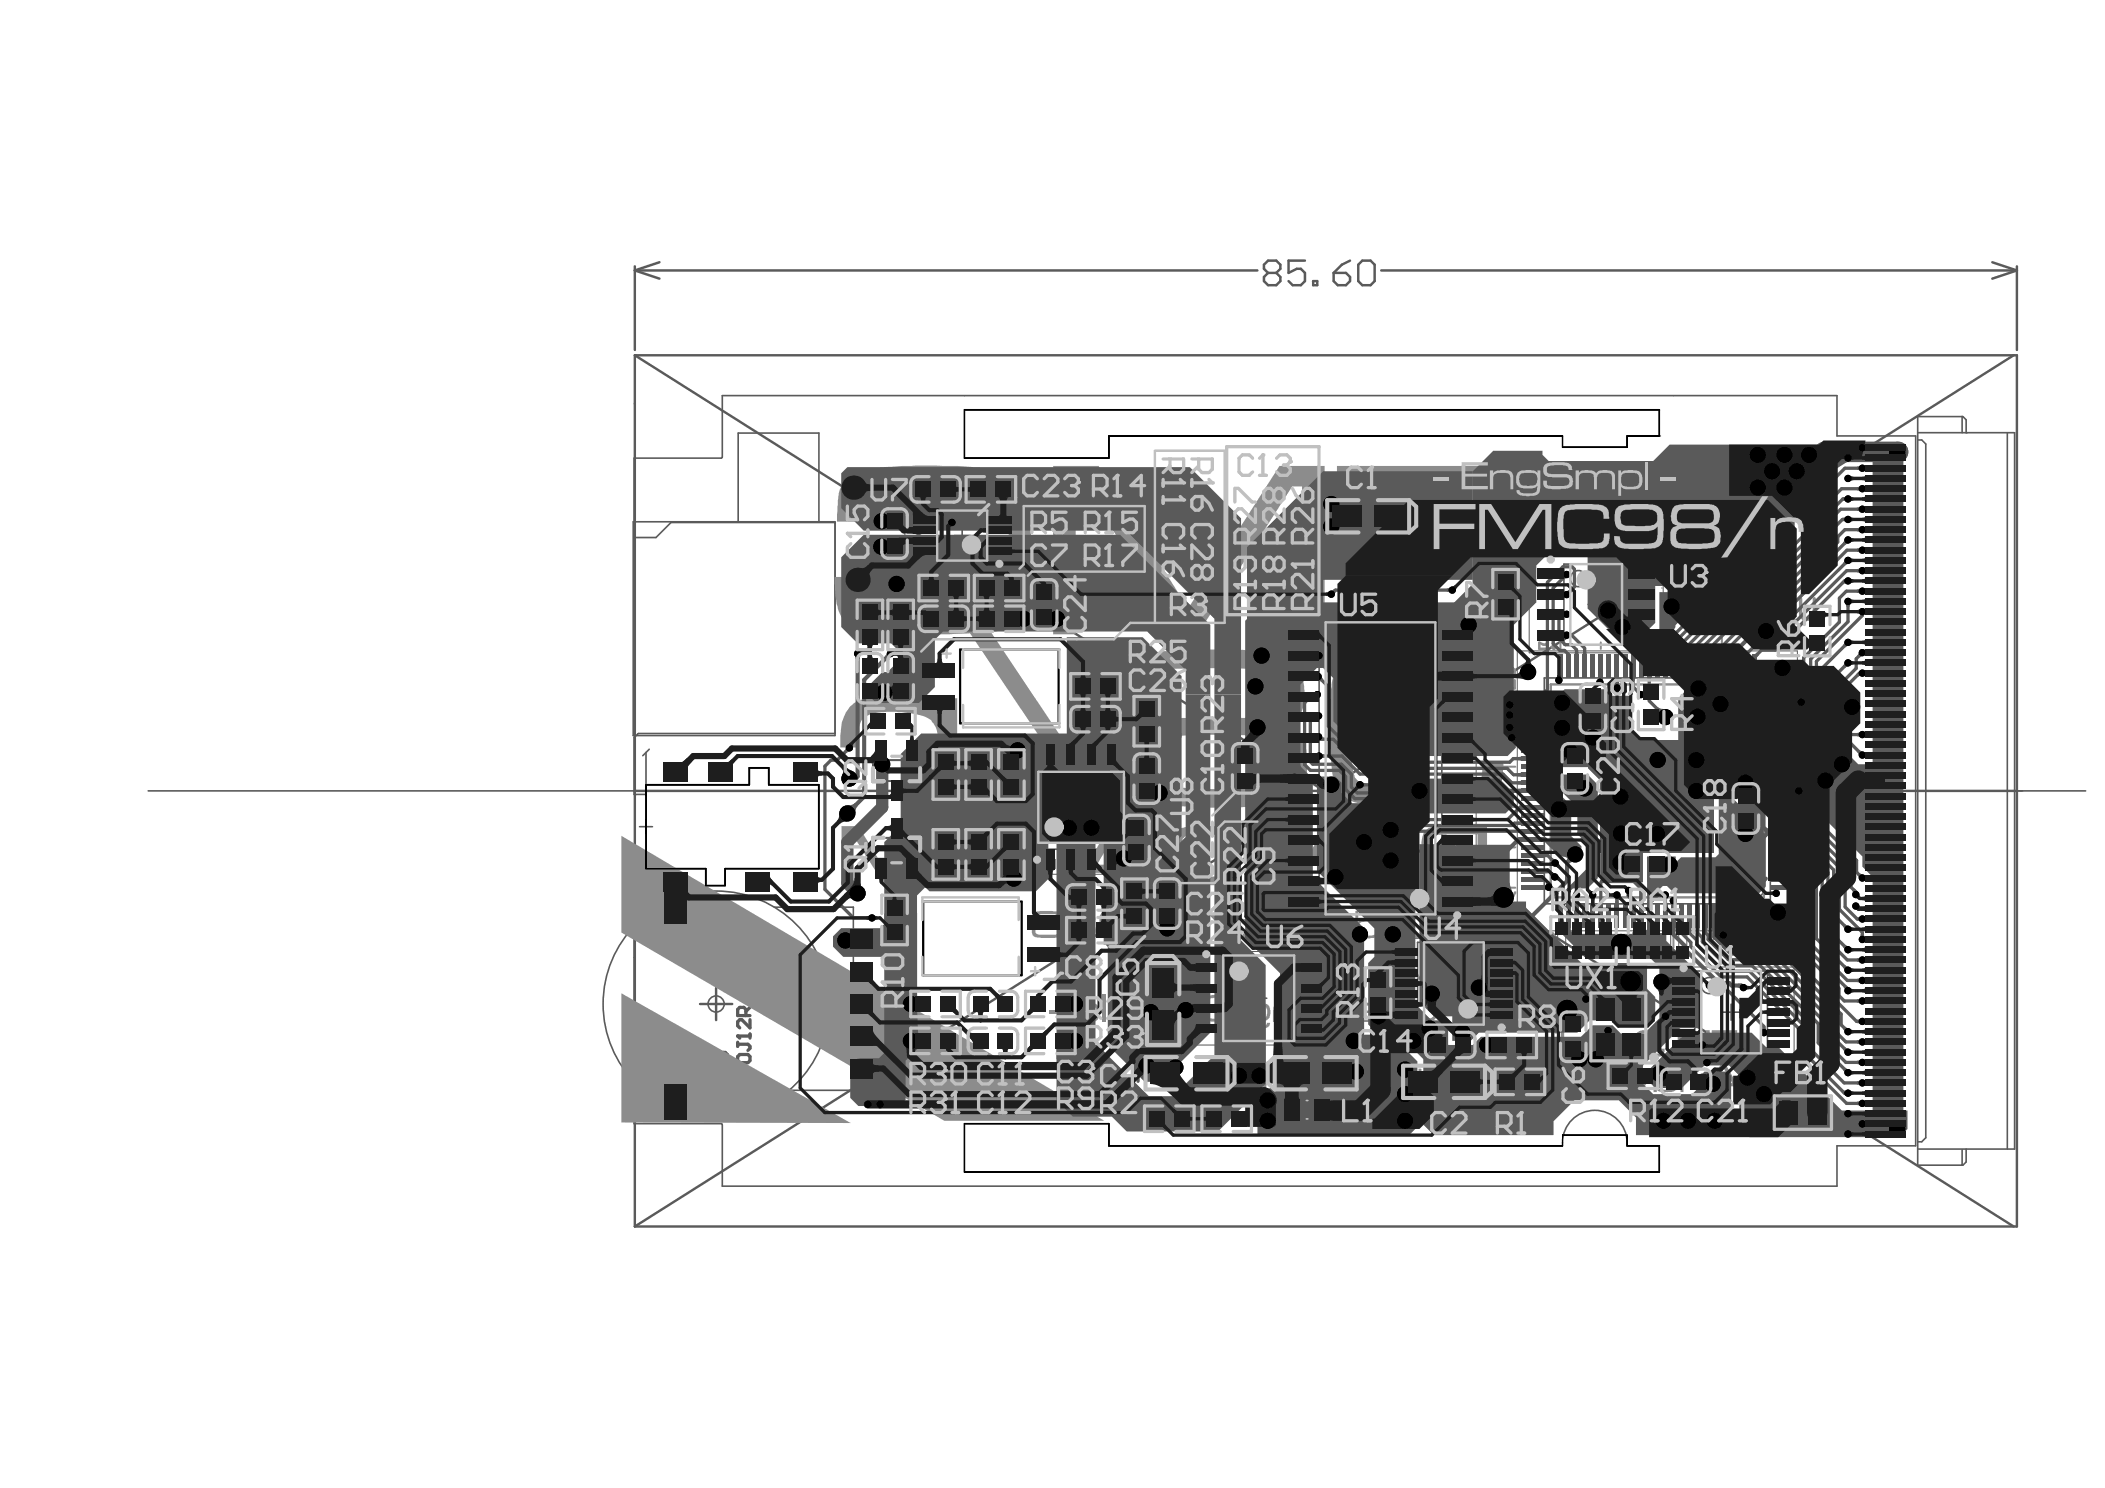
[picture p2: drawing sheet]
<svg xmlns="http://www.w3.org/2000/svg" width="297mm" height="210mm" viewBox="0 0 297 210" stroke-linecap="round" stroke-linejoin="round" font-family="sans-serif">
<g fill="none" stroke="#5a5a5a" stroke-width=".23">
<path d="M276.9 58.8v2.2M89.4 73.6h28.4v30.2h-28.4zM101.9 64.5l-.1 .1M104.2 73.6v-12.5h11.4v12.5M132.2 72h7.1v7.1h-7.1zM134.6 75.6h2.3M135.8 74.4v2.3M220.7 79.6h9.1v11.4h-9.1zM270.6 62.1h.6l.6 .5v97.9l-.6 .6h-.6M270.6 61h13.7v101.1h-13.7M277.4 61h.1M277.4 61v-1.8l-.4-.4h-6.4v105.6h6.4l.4-.5v-1.8"/>
<path d="M283.3 61v101.1M186.1 87.8h17.4v41.2h-17.4zM217.9 95.6h31.9v31.9h-31.9zM224.1 85.3h2.3M225.2 84.1v2.3M20.9 111.6h273.4M90.1 103.5l-.6 .6M90.2 116.6h1.9M91.2 106.1v4.6h14.5v-2.4h2.8v2.4h7v11.8h-13.2v2.4h-2.7v-2.4h-8.4M91.2 115.7v1.8M91.6 105.7l-.9 .9M123.2 107.2h6.6v3h-6.6z"/>
<path d="M123.2 118.2h6.6v2.9h-6.6zM146.5 108h12.1v11.8h-12.1zM151.4 113.9h2.3M152.6 112.7v2.3M193.7 108.4h2.2M194.8 107.2v2.3M233.9 110.4v2.3M91.2 121.2v5.9M91.6 126.6l-.9 .9M109.3 128h11.1v25.8h-9.1M171.7 134.8h11.8v12h-11.8zM177.6 139.7v2.3"/>
<path d="M200 132.9h10.3v11.6h-10.3zM204 138.7h2.3M205.2 137.6v2.3M239.2 137h10.2v11.6h-10.2zM101.8 158.5l.1 .1M176.5 140.8h2.3M182.1 155.1h4.7v2.9h-4.7zM183.3 156.5h2.3M184.4 155.4v2.3M243.1 142.8h2.3M244.3 141.6v2.3M276.9 162.2v2.2"/>
<circle cx="137.3" cy="77" r="1.14"/>
<circle cx="222.7" cy="81.6" r="1.14"/>
<circle cx="148.6" cy="117.7" r="1.14"/>
<circle cx="173.7" cy="136.8" r="1.14"/>
<circle cx="201.4" cy="126.9" r="1.14"/>
<circle cx="241.2" cy="139" r="1.14"/>
<circle cx="247.8" cy="125.4" r="1.14"/>
<circle cx="101.1" cy="141.6" r="1.14"/>
<circle cx="101.1" cy="141.6" r="15.9"/>
<circle cx="208.2" cy="142.5" r="1.14"/>
</g>
<g fill="none" stroke="#5a5a5a" stroke-width=".46">
<path d="M186.2 71.7v2.3M201 72.8h2.3M202.2 71.7v2.3M163 132.5h2.3M164.1 131.4v2.3M160.6 150.3v2.2M163 148.5h2.3M175.4 151.4h2.3M176.5 150.3v2.2M192.5 150.3v2.2M196.9 151.5v2.2M211.7 152.6h2.3"/>
<path d="M212.9 151.5v2.2"/>
</g>
<g fill="none" stroke="#5a5a5a" stroke-width=".14">
<path d="M127.7 70.9h16.2v9.3h-16.2zM215.8 78.4h18.9v13.7h-18.9zM181.3 87.2h27v42.4h-27zM214.1 91.8h39.5v39.5h-39.5zM145.9 104.4h13.3v18.9h-13.3zM168.2 134.2h18.9v13.2h-18.9zM196.3 132.4h17.7v12.7h-17.7zM219.8 130.8h1.1v3.7h-1.1zM222.1 130.8h.9v3.7h-.9zM223.9 130.8h.9v3.7h-.9zM226 130.8h1.1v3.7h-1.1zM230.7 130.8h1.2v3.7h-1.2z"/>
<path d="M233 130.8h.9v3.7h-.9zM234.8 130.8h1v3.7h-1zM235.4 136.4h17.8v12.8h-17.8zM236.9 130.8h1.1v3.7h-1.1zM180.6 154.4h7.7v4.3h-7.7z"/>
</g>
<path d="M89.6 56.9h.1M89.6 50.1v122.9M89.6 50.1h195v122.9h-195M89.6 50.1l194.6 122.9M284.2 50.1l-194.6 122.9M89.6 111.6h195M101.1 139.4v4.5M98.8 141.6h4.5" fill="none" stroke="#5a5a5a" stroke-width=".34"/>
<g fill="none" stroke="#5a5a5a" stroke-width=".35">
<path d="M89.6 37.6v11.8M89.6 38.2l3.5 1.1M89.6 38.2h87.8M93.1 37l-3.5 1.2M178.9 38.5l-.5-.6v-.6l.5-.5h1.2l.6 .5v.6l-.6 .6M178.9 38.5l-.5 .6v.6l.5 .5h1.2l.6-.5v-.6l-.6-.6M178.9 38.5h1.2M184.1 36.8h-2.3v1.7l1.2-.6h.6l.5 .6v1.2l-.5 .5h-1.2l-.6-.5M185.3 39.7h.6v.5h-.6zM188.2 38.5h1.7l.6 .6v.6l-.6 .5h-1.1l-.6-.5zM190.5 36.8l-1.1 .5-1.2 1.2M191.7 37.3l.5-.5h1.2l.6 .5v2.4l-.6 .5h-1.2l-.5-.5z"/>
<path d="M194.9 38.2h89.7M281.1 37l3.5 1.2M284.6 38.2l-3.5 1.1M284.6 37.6v11.8"/>
</g>
<g fill="#5a5a5a">
<circle cx="135.5" cy="102" r=".17"/>
<circle cx="135.5" cy="91.6" r=".17"/>
</g>
<path d="M135.5 91.6h.1M149.4 102h.1" fill="none" stroke="#5a5a5a" stroke-width=".23"/>
<circle cx="149.4" cy="91.6" r=".17" fill="#5a5a5a"/>
<path d="M136.1 57.8h98.1v3.7h-4.6v1.6h-9.1v-1.6h-64v3.1h-20.4zM101.8 64.6h-12.3v11.2h3.1l2.1-2.1h23.1v29.8h-27.7M101.9 64.5v-8.7h157.3v5.7h11.1v100.1h-11.1v5.7h-157.3v-8.7M234.2 61.5h.1M135.5 91.6h13.9v10.4h-13.9zM89.5 104.1v8h1.7v-1.4h14.5M108.5 110.7h7v11.8h-13.2M91.2 121.2h-1.7v37.3h12.3M91.2 122.5h8.4M99.6 124.9h2.7M130.3 127.2h13.9v10.4h-13.9zM220.5 161.2v.4h-64v-3.1h-20.4v6.8h98.1v-3.7h-4.6v-.4" fill="none" stroke="#5a5a5a" stroke-width=".23"/>
<path d="M135.5 91.6h13.9v10.4h-13.9zM130.3 127.2h13.9v10.4h-13.9z" fill="none" stroke="#5a5a5a" stroke-width=".34"/>
<path d="M101.2 148.5l-.3 .3v.5l.3 .3h.3l.3-.3v-.5l.3-.3h.2l.3 .3v.5l-.3 .3M101.8 153.7v1.1M102.1 151.4v-.9l-.3-.3h-.6l-.3 .3v.9h1.7M102.6 153.7h-1.1l-.6 .5 .6 .6h1.1M102.6 151.9v1.2h-1.7M104.1 153.1h1.7M104.1 151.9l1.2 1.2M104.1 151.1h1.7M105.3 154.8v-.8l-.3-.3h-.6l-.3 .3v.8h1.7M105.8 153.7l-.5 .5M105.8 151.9l-.8 .9M105.8 150.8v.6" fill="none" stroke="#5a5a5a" stroke-width=".46"/>
<circle cx="104.1" cy="151.1" r=".23" fill="#5a5a5a"/>
<path d="M104.1 151.1l.3 .3M104.1 149l.3-.2h1.1l.3 .2v.6l-.3 .3h-1.1l-.3-.3zM104.1 147v.6M104.1 147.3h1.4l.3 .3v.3l-.3 .3M104.1 146.2h1.7M105.8 145.9v.5" fill="none" stroke="#5a5a5a" stroke-width=".46"/>
<circle cx="104.1" cy="146.2" r=".23" fill="#5a5a5a"/>
<path d="M104.1 146.2l.3 .2M105.3 143.3v-.9l-.3-.3h-.6l-.3 .3v.9h1.7M105.8 143.8v1.2l-1.1-1.2h-.3l-.3 .3v.6l.3 .3M105.8 142.1l-.5 .6" fill="none" stroke="#5a5a5a" stroke-width=".46"/>
<path d="M220.5 161.2a4.6 4.6 0 0 1 4.5-4.6 4.6 4.6 0 0 1 4.6 4.6" fill="none" stroke="#5a5a5a" stroke-width=".23"/>
<g fill="#8c8c8c">
<path d="M246.9 132.3l.6-.6 .7 .6z"/>
<path d="M249.8 127.5h3.5l-3.5 3.5z"/>
<path d="M87.7 140.1l32.3 18.3-32.3-.1z"/>
<path d="M87.7 117.9l68.1 40.2h-22.5l-45.6-26.5z"/>
</g>
<path d="M136.1 57.8h98.1v3.7h-4.6v1.6h-9.1v-1.6h-64v3.1h-20.4zM135.5 91.6h13.9v10.4h-13.9zM91.2 110.7h14.5v-2.4h2.8v2.4h7v11.8h-13.2v2.4h-2.7v-2.4h-8.4zM130.3 127.2h13.9v10.4h-13.9zM136.1 158.5h20.4v3.1h64v-1.5h9.1v1.5h4.6v3.7h-98.1z" fill="none" stroke="#000" stroke-width=".14"/>
<g fill="none" stroke="#8c8c8c" stroke-width=".29">
<path d="M220.2 89.5v2M225.9 90.6v.9M231.6 89.5v2M237.3 90.6v.9M243 89.5v2M253.9 97.9h.9M211.8 119.5h2M211.8 108.2h2M212.9 113.8h.9M212.9 102.5h.9M253.9 115h2.1M253.9 109.3h.9"/>
<path d="M253.9 103.6h2.1M212.9 125.2h.9M224.8 131.6v2M230.4 131.6v.9M236.1 131.6v2M241.8 131.6v.9M253.9 120.7h.9"/>
</g>
<path d="M218.8 96.5h30.1v30.1h-30.1zM246.9 132.3l.6-.6 .7 .6z" fill="none" stroke="#8c8c8c" stroke-width=".34"/>
<path d="M216.5 131.7h1.2v.8l-.6-.3h-.3l-.3 .3v.6l.3 .3h.6l.3-.3M219.4 132l-.3-.3h-.6l-.3 .3v.2l1.2 1.2h-1.2M248.9 133.4h.6M249.2 131.7v1.7" fill="none" stroke="#8c8c8c" stroke-width=".35"/>
<circle cx="249.2" cy="131.7" r=".17" fill="#8c8c8c"/>
<path d="M212 94.5l.3-.3h1.2l.2 .3v.6l-.2 .3h-1.2l-.3-.3zM213.7 96v1.1h-.8l.3-.6v-.3l-.3-.2h-.6l-.3 .2v.6l.3 .3M248.3 89.7v.3l1.2 1.2v.3h-1.2M250.1 90l.3-.3h.5l.3 .3v.6l-.3 .3h-.2l-.6-.3v.9h1.1M212.1 126.2l.3-.3h.2l.3 .3v.8h-.5l-.3-.2zM212.1 127.6v1.2l1.1-1.2h.3l.3 .3v.6l-.3 .3M213.8 125.9l-.3 .6-.6 .5M249.2 131.7l.3 .3M254 126.3h1.7M255.7 126v.6" fill="none" stroke="#8c8c8c" stroke-width=".35"/>
<circle cx="254" cy="126.3" r=".17" fill="#8c8c8c"/>
<path d="M217.2 90.1l.3-.3h.6l.3 .3v.6l-.3 .2h-.3l-.6-.2v.8h1.2M218.9 89.8h.6M219.2 89.8v1.7M253.9 94.4v1.1h.3l1.2-1.1h.3M254.8 96.1l-.6 .6-.3 .5M254.8 96.1h.6l.3 .3v.6l-.3 .2h-.3l-.3-.2zM254 127.8l.3-.3h1.1l.3 .3v.5l-.3 .3h-1.1l-.3-.3zM254 129.5l.3-.3h1.1l.3 .3v.6l-.3 .3h-1.1l-.3-.3zM254.3 126l-.3 .3" fill="none" stroke="#8c8c8c" stroke-width=".35"/>
<circle cx="219.2" cy="91.5" r=".17" fill="#8c8c8c"/>
<path d="M218.9 91.2l.3 .3" fill="none" stroke="#8c8c8c" stroke-width=".35"/>
<path d="M253.1 84.9l-.5-.4h-.9l-.5 .4v.5l1.9 1.9h-1.9M254.1 84.5v2.4l.5 .4h.9l.5-.4v-2.4" fill="none" stroke="#8c8c8c" stroke-width=".46"/>
<g fill="#8c8c8c">
<path d="M241.5 145.3h3.6v3.8h-.5v-1.7h-2.9v-.5h2.9v-1.2h-3.1z"/>
<path d="M236.7 145.3h.6v1.6h3.4v-1.6h.6v3.8h-.6v-1.8h-3.4v1.8h-.6z"/>
<path d="M231 145.6l.7-.3h1.8a1.48 1.48 0 0 1 1.3 .7 1.07 1.07 0 0 1-.5 1.3l-2.5 .2a.57 .57 0 0 0-.6 .4 .57 .57 0 0 0 .3 .7l1.5 .1a2.08 2.08 0 0 0 1.4-.3v-.5h.5a.94 .94 0 0 1-1 1.2h-1a2.61 2.61 0 0 1-2-.4 1.19 1.19 0 0 1 .3-1.6l2.3-.1a.78 .78 0 0 0 .9-.5 .59 .59 0 0 0-.2-.6 .59 .59 0 0 0-.6-.1l-1.3-.1a1.21 1.21 0 0 0-1 .4v.3h-.5v-.5z"/>
<path d="M227.6 146.5h1.9v-.7h.4v.7h.7v.3h-.7v1.3a.83 .83 0 0 1-1 1 1.17 1.17 0 0 1-1.3-.5l-.1-.7h.5v.2a.52 .52 0 0 0 .5 .7l.4-.1a.52 .52 0 0 0 .5-.2 .52 .52 0 0 0 .1-.5v-1.2h-1.9z"/>
<path d="M224.1 146.5h.4v1.3a.81 .81 0 0 0 1.1 .9l.3 .1a.86 .86 0 0 0 .9-.5v-1.8h.5v1.4a1.05 1.05 0 0 1-.6 1.2h-1a1.33 1.33 0 0 1-1.2-.4v.4h-.4z"/>
<path d="M237.3 151.7l.5-.3 1.1-.1a1.58 1.58 0 0 1 1.1 .5v-.4h.4v2.7h-.4v-1.3a.86 .86 0 0 0-.3-.9 .86 .86 0 0 0-.9-.2h-.3a.78 .78 0 0 0-.9 1v1.4h-.5v-1.9z"/>
<path d="M229.7 151.4h.4l1.3 2.3 1.3-2.3h.5l-1.5 2.7h-.2a.75 .75 0 0 0 .7 .5h.5v.4h-.4a1.39 1.39 0 0 1-1.3-1.2z"/>
<path d="M228.9 150.2h.6v3.9h-3.6v-.5h3z"/>
<path d="M222.2 151.4h1.8v-.6h.4v.6h.7v.3h-.7v1.3a.88 .88 0 0 1-1.1 1.1 .99 .99 0 0 1-1.2-.7v-.6h.4a.59 .59 0 0 0 .5 .9h.3a.59 .59 0 0 0 .7-.8v-1.2h-1.8z"/>
<path d="M218.7 151.7l.5-.3 1.1-.1a1.32 1.32 0 0 1 1.1 .5v-1.6h.4v3.9h-.4v-1.3a.9 .9 0 0 0-1.2-1.1h-.3a.76 .76 0 0 0-.8 .2 .76 .76 0 0 0-.2 .8v1.4h-.4v-2z"/>
<path d="M205.1 150.2h.6v3.9h-3.6v-.5h3z"/>
<path d="M198.3 151.4h1.9v-.6h.4v.6h.7v.3h-.7v1.3a.8 .8 0 0 1-1 1.1 1.07 1.07 0 0 1-1.3-.6v-.7h.4v.2a.49 .49 0 0 0 .1 .5 .49 .49 0 0 0 .4 .2h.4a.54 .54 0 0 0 .6-.7v-1.3h-1.9z"/>
<path d="M194.9 151.6l.5-.2 .9-.1a1.47 1.47 0 0 1 1.2 .4l.1 .1v-1.6h.4v3.9h-.4v-1.3a.92 .92 0 0 0-1.2-1.1h-.3a.76 .76 0 0 0-.8 .3 .76 .76 0 0 0-.2 .8v1.3h-.4v-2.1z"/>
<path d="M191.2 151.7l.5-.3 1.2-.1a1.32 1.32 0 0 1 1.3 .7 1.69 1.69 0 0 1-.4 1.9l-.5 .2h-1.1a1.01 1.01 0 0 1-1.1-.6l-.1-.4h.4l.1 .4a2.5 2.5 0 0 0 1.8 .1 .79 .79 0 0 0 .6-1 .68 .68 0 0 0-.8-.9h-.7a.72 .72 0 0 0-.9 .6h-.5z"/>
<path d="M184.3 151.6l.2-.2 .9-.1a1.31 1.31 0 0 1 1 .4v-.3h.5v2.7h-.5v-1.3a.81 .81 0 0 0-.9-1.1h-.4a.55 .55 0 0 0-.7 .7v.2h-.4a1.19 1.19 0 0 1 .3-1z"/>
<path d="M179.3 153.4h.6v.7h-.6z"/>
<path d="M175.6 151.7a1.36 1.36 0 0 1 1.1-.4h.5a1.64 1.64 0 0 1 1.4 .6 1.84 1.84 0 0 1-.4 2l-.5 .2h-1a.99 .99 0 0 1-1.2-.7v-.3h.4v.3a.58 .58 0 0 0 .7 .3h.7a.93 .93 0 0 0 .9-.5 1.6 1.6 0 0 0-.1-1.3l-.4-.2a2.13 2.13 0 0 0-1.8 .3v.3h-.4z"/>
<path d="M172 151.7l.5-.3 1.1-.1a1.58 1.58 0 0 1 1.1 .5v-.4h.4v2.7h-.4v-1.3a.86 .86 0 0 0-.3-.9 .86 .86 0 0 0-.9-.2h-.3a.74 .74 0 0 0-1 .7v1.7h-.4v-2.1z"/>
<path d="M198.6 135.6h.5l1.3 2.3 1.3-2.3h.5l-1.5 2.6h-.5z"/>
<path d="M194.2 134.5h.8l1.4 1.2-.3 .4-1.3-1.2h-.1v3.3h-.5z"/>
<path d="M191.5 137.6h.6v.6h-.6z"/>
<path d="M188.1 134.5h.8l1.4 1.2-.4 .4-1.2-1.2h-.2v3.3h-.4z"/>
<path d="M206.4 129a1.67 1.67 0 0 1 1.4-.5l1.4 .1a1.08 1.08 0 0 1 1.2 .6 1.08 1.08 0 0 1-.4 1.3l-.5 .1h-2.2a.61 .61 0 0 0-.6 .7 .61 .61 0 0 0 .7 .6h1.7a.56 .56 0 0 0 .7-.2 .56 .56 0 0 0 .1-.6h.5v.2a.99 .99 0 0 1-1.1 1h-1.3a2.14 2.14 0 0 1-1.6-.4 1.04 1.04 0 0 1-.1-1.1 1.04 1.04 0 0 1 1-.6h1.6a1.26 1.26 0 0 0 .9-.3 .69 .69 0 0 0-.7-.9h-1.2a1.02 1.02 0 0 0-1 .3l-.1 .4h-.5z"/>
<path d="M198.8 129.7h.4v1.3a.83 .83 0 0 0 1.1 1h.3a.67 .67 0 0 0 1-.7v-1.6h.4v1.5a.8 .8 0 0 1-.5 1l-.2 .1-1 .1a1.41 1.41 0 0 1-1.1-.4v.3h-.4z"/>
<path d="M195.3 129.9l.3-.2h1.1a1.33 1.33 0 0 1 1.2 .4v-.4h.4v2.6h-.4v-1.3a.73 .73 0 0 0-.6-.9h-1.1a.73 .73 0 0 0-.7 .9v1.3h-.4v-1.9z"/>
<path d="M185.2 128.8l.6-.2h2.2a1.23 1.23 0 0 1 1.3 .6l.1 1.4a2.01 2.01 0 0 1-.4 1.5l-.3 .2h-.5h-1.7a1.43 1.43 0 0 1-1.4-.4l-.1-.9h.5a.57 .57 0 0 0 0 .7 .57 .57 0 0 0 .6 .2h1.4a1.45 1.45 0 0 0 1.3-.3l.1-1.1a1.81 1.81 0 0 0-.3-1.4l-.8-.1h-1.5a.61 .61 0 0 0-.7 .1 .61 .61 0 0 0-.1 .7h-.5v-.6z"/>
<path d="M181.4 130.1l.5-.4h1a1.33 1.33 0 0 1 1.2 .4v-1.6h.5v3.8h-.5v-1.2a.77 .77 0 0 0-.7-1l-.8-.1a.7 .7 0 0 0-.8 .6l-.1 1.7h-.4v-1.9z"/>
<path d="M170.1 128.5h.7l1.8 1.9 1.8-1.8 .7-.1-2.3 2.3v1.5h-.5v-1.5z"/>
<path d="M163.7 128.5h1.1l2 3.2 2.1-3.2h.9v3.8h-.5v-3.3h-.1l-2.2 3.3h-.5l-2-3.3h-.3v3.3h-.5z"/>
<path d="M159.6 128.5h3.6v3.8h-.5v-1.7h-3v-.4h3v-1.2h-3.1z"/>
<path d="M155.4 128.8l.2-.1a2.31 2.31 0 0 1 1.4-.1l.9-.1a1.41 1.41 0 0 1 1.3 .5l.1 1h-.5v-.1a.63 .63 0 0 0-.4-.9h-2a.75 .75 0 0 0-.7 .4 .75 .75 0 0 0 0 .8l.7 .3h1.4a1.86 1.86 0 0 1 1.3 .5l.2 .5v.8h-4.2v-.4h3.8a.73 .73 0 0 0-.7-.9l-1.5-.1a1.51 1.51 0 0 1-1.5-.6v-.1a1.52 1.52 0 0 1 .2-1.4z"/>
<path d="M190.9 117.3l.8-.5 .5-.1 3.5-.2a10.7 10.7 0 0 1 3.2 .4l.3 .2a2.1 2.1 0 0 1 .7 1.2 13 13 0 0 1-.3 5.7l-.2 .2a3 3 0 0 1-2.5 .6h-4.4a1.94 1.94 0 0 1-2.1-2.3l-.1-.6h1.4v.9a.67 .67 0 0 0 .7 .7l.6 .1h4.5a.98 .98 0 0 0 1.1-1.2l.1-1.5a5.9 5.9 0 0 0-.3-2.7 1.1 1.1 0 0 0-1-.4h-4.1a1.76 1.76 0 0 0-1.5 .5l-.1 1.2h-1.3a3.8 3.8 0 0 1 .5-2.2z"/>
<path d="M176.2 116.5h2.4l4.3 6.9 4.3-6.9h2.3v8.4h-1.3v-7.1h-.3l-4.6 7.1h-1l-4.5-7.1h-.3v7.1h-1.3z"/>
<path d="M166 117.3l.7-.5 .7-.1 3.4-.2a9.8 9.8 0 0 1 3.2 .4l.3 .2 .2 .2a1.58 1.58 0 0 1 .4 1 14.4 14.4 0 0 1-.1 5.4 2.39 2.39 0 0 1-1.9 1.1h-5.3a1.91 1.91 0 0 1-2.1-2.1l-.1-.8h1.4v.9a.67 .67 0 0 0 .7 .7l.6 .1h4.5a1.02 1.02 0 0 0 1.1-1.2l.1-1.5a5.9 5.9 0 0 0-.3-2.7 1.1 1.1 0 0 0-1-.4h-4a1.76 1.76 0 0 0-1.6 .5l-.1 1.2h-1.2a3.8 3.8 0 0 1 .4-2.2z"/>
<path d="M163.3 116.5h1.3v8.4h-1.3z"/>
<path d="M143.9 121.2h5.1v1.3h-5.1z"/>
<path d="M132.5 116.5h7.9v8.4h-1.3v-3.7h-6.3v-1.1h6.3v-2.4h-6.6z"/>
<path d="M118.7 116.5h2.4l4.2 6.9 4.4-6.9h2.3v8.4h-1.3v-7.1h-.3l-4.5 7.1h-1.1l-4.5-7.1h-.2v7.1h-1.4z"/>
<path d="M212.2 142.6h2.3v.4h-2.3z"/>
<path d="M206.8 140.4h3.7v3.8h-3.7v-.5h3.2v-1.3h-3.1v-.4h3.1v-1.2h-3.2z"/>
<path d="M203.4 141.7l.4-.2h1a1.47 1.47 0 0 1 1.2 .4h.1v-.4h.4v2.7h-.4v-1.3a.9 .9 0 0 0-1.2-1h-.4a.7 .7 0 0 0-.9 .9v1.4h-.4v-1.6v-.5z"/>
<path d="M194.9 141.8l.5-.3h1a1.47 1.47 0 0 1 1.2 .4v-.4h.4v2.7h-.4v-1.3a.84 .84 0 0 0-.6-1h-1.1a.7 .7 0 0 0-.7 .9v1.4h-.5v-1.8z"/>
<path d="M184.3 141.7l.3-.2h1h.5l.4 .4v-.4h.4v2.7h-.4v-1.2a.81 .81 0 0 0-1-1.1h-.3a.57 .57 0 0 0-.7 .6v.2h-.4v-.4z"/>
<path d="M179.9 141.7l.4-.2h.9a1.47 1.47 0 0 1 1.3 .4v-.4h.4v2.7h-.4v-1.3a.84 .84 0 0 0-.6-1h-1.1a.7 .7 0 0 0-.7 .9v1.4h-.5v-1.6l.1-.5z"/>
<path d="M170 140.8a1.64 1.64 0 0 1 1.5-.4h.9a2.31 2.31 0 0 1 1.4 .4l.1 .1a1.02 1.02 0 0 1 0 1.1 1.02 1.02 0 0 1-1.1 .4l-1.8 .1a.59 .59 0 0 0-.7 .5 .59 .59 0 0 0 .5 .6h2.5a.35 .35 0 0 0 .2-.4v-.2h.5a.89 .89 0 0 1-1 1.1l-1 .1a3.9 3.9 0 0 1-1.8-.3 1.03 1.03 0 0 1-.4-1.2 1.03 1.03 0 0 1 1.1-.7h1.6a1.09 1.09 0 0 0 1-.3 .71 .71 0 0 0-.2-.7 .71 .71 0 0 0-.7-.2h-1.1a1.2 1.2 0 0 0-1 .3l-.1 .4h-.5z"/>
<path d="M160.5 141.8a1.91 1.91 0 0 1 1.7-.3l.5 .1a.27 .27 0 0 0 .2 .3 .27 .27 0 0 0 .3-.2l.3-.2h1h.5l.4 .4v-.4h.5v2.7h-.5v-1.4a.77 .77 0 0 0-.9-.9h-.4a.66 .66 0 0 0-.8 .8v1.5h-.5v-1.2a.87 .87 0 0 0-.9-1.1h-.4a.64 .64 0 0 0-.8 .7v1.6h-.4v-2.1z"/>
<path d="M155.6 140.4h.4v3.8h-.4z"/>
<path d="M148 142.6h2.2v.4h-2.2z"/>
<path d="M135.9 87.9h3.1l20.2 30.2-3-.1z"/>
<path d="M119.9 99.7a5.1 5.1 0 0 1 3.7-1.4h3.3a8.6 8.6 0 0 1 3.8 .7l.7 .5a1.91 1.91 0 0 1 .9 .9l.1 .2h.2v-2.1h2.5v15.4h-2.5v-7.8a10.1 10.1 0 0 0-.5-3.5 2.81 2.81 0 0 0-1.7-1.6 11.9 11.9 0 0 0-3.6-.5 9.9 9.9 0 0 0-4.1 .3 2.31 2.31 0 0 0-1.5 2.2l-.1 .9v1.5h-2.5a10.8 10.8 0 0 1 .5-4.3l.3-.6z"/>
<path d="M188.7 65.7h22.3v23.8h-3.2v-10.7h-18.3v-2.8h18.3v-7.5h-19.1z"/>
<path d="M148.6 65.7h6.4l12.6 20.1 13-20.1h6.3v23.8h-3.2v-20.9h-1.4l-13.3 20.9h-2.6l-13.3-20.9h-1.3v20.9h-3.2z"/>
<path d="M119.3 67.7l.2-.1a6.5 6.5 0 0 1 4.2-1.6 76.2 76.2 0 0 1 13-.2l1.4 .1 1.1 .2a6.2 6.2 0 0 1 4.3 1.5 4.5 4.5 0 0 1 1.6 3.2 49.6 49.6 0 0 1-.1 14.3 4.8 4.8 0 0 1-4 3.9 45.8 45.8 0 0 1-8.1 .5h-5.6l-4-.3a6.9 6.9 0 0 1-3.4-.9 5.1 5.1 0 0 1-1.9-3.7l-.1-.4-.1-2.8h3.1v1.6l.1 .6a2.81 2.81 0 0 0 .7 2 3.4 3.4 0 0 0 2.1 .8l2.2 .2h10.3a13.2 13.2 0 0 0 4.3-.6l.3-.2a3 3 0 0 0 1.1-1.9v-.3a23.9 23.9 0 0 0 .2-4.5 33.4 33.4 0 0 0-.1-7.2 3.1 3.1 0 0 0-1.4-2.5l-.4-.2-2.2-.5-2.2-.1h-7.1a22.1 22.1 0 0 0-6.1 .6 2.12 2.12 0 0 0-1.5 1.8l-.1 1.2v1.4h-3v-.6a15.7 15.7 0 0 1 .4-4z"/>
<path d="M220.3 145.3v3.8h.4v-.4a.93 .93 0 0 0 1 .4h.8a1.16 1.16 0 0 0 1.2-.9 1.6 1.6 0 0 0-.4-1.5l-.3-.2-.4-.1h-1a1.01 1.01 0 0 0-.9 .4v-1.5zM220.8 147.1l.4-.3h1.1a.79 .79 0 0 1 1 1v.1a.71 .71 0 0 1-.8 .8h-.9a.83 .83 0 0 1-.9-1.1z"/>
<path d="M219.4 145.3v.5h.4v-.5zM219.4 146.5v2.6h.4v-2.6z"/>
<path d="M216 147.1l.4-.3h1.1a.77 .77 0 0 1 1 .9 .86 .86 0 0 1-.6 1h-.9a.7 .7 0 0 1-1-.6l-.1-.6zM215.7 146.8a1.97 1.97 0 0 0 0 2l.5 .3h1.4a1.23 1.23 0 0 0 1.3-.7 2.31 2.31 0 0 0-.3-1.7l-.4-.2-1.5-.1a1.3 1.3 0 0 0-1 .4z"/>
<path d="M243.1 150.7h.1l1.2 2.1h-2.6zM242.8 150.2l-2.2 3.9h.5l.5-.9h3.1l.4 .9h.6l-2.1-3.9z"/>
<path d="M233.3 150.2v3.9h.5v-.4l.2 .2 .4 .2h.8a1.23 1.23 0 0 0 1.6-1.4l-.1-.1a1.05 1.05 0 0 0-1.2-1.2h-1.2l-.3 .1-.2 .2v-1.5zM233.9 152l.5-.3h.8a.84 .84 0 0 1 1.1 .6 1.34 1.34 0 0 1-.3 1.3l-.6 .1-.9-.1a.61 .61 0 0 1-.7-.6l-.1-.3z"/>
<path d="M225.3 150.2v.5h.4v-.5zM225.3 151.4v2.7h.4v-2.7z"/>
<path d="M217.6 150.2v.5h.5v-.5zM217.6 151.4v2.7h.5v-2.7z"/>
<path d="M214.2 151.7l-.2 .4v2h.4v-.4a1.28 1.28 0 0 0 1.1 .4h.5a.99 .99 0 0 0 1.2-.6 .8 .8 0 0 0-.1-.8 .8 .8 0 0 0-.9-.2h-1.4l-.4 .2v-.3a.63 .63 0 0 1 .8-.7h.7a.63 .63 0 0 1 .6 .2l.2 .3h.4a.73 .73 0 0 0-.9-.8h-1.5zM214.5 153.1a.4 .4 0 0 1 .5-.2l1-.1a.5 .5 0 0 1 .7 .2 .5 .5 0 0 1 0 .6l-.6 .1-1.4-.1-.2-.2z"/>
<path d="M207.8 150.6l-.3 .9 .1 1a.59 .59 0 0 0 .8 .6h.4l.2-.2 .3 .2h1a.82 .82 0 0 0 .9-.2 .82 .82 0 0 0 .1-.9 .87 .87 0 0 0-1.1-.9l-.8-.1-.5 .3v-.2h-.5l.2 1.3a.32 .32 0 0 1-.3 .4 .32 .32 0 0 1-.4-.4v-.3a1.82 1.82 0 0 1 .3-1.3l.8-.2h1.6a.87 .87 0 0 1 1.1 .6l.1 .8a1.54 1.54 0 0 1-.4 1.5l-.5 .1h-2.2l-.4-.1v-.1l-.4 .2a1.08 1.08 0 0 0 1.2 .4h1.4a1.29 1.29 0 0 0 1.6-.7l.1-.7-.1-1.1a1.2 1.2 0 0 0-1.3-1.3h-1.7a1.6 1.6 0 0 0-1.3 .4zM209 151.6l.4-.2h.6a.66 .66 0 0 1 .9 .7 .44 .44 0 0 1-.1 .5 .44 .44 0 0 1-.4 .2h-.7a.68 .68 0 0 1-.8-.9z"/>
<path d="M201.5 150.2v.5h.4v-.5zM201.5 151.4v2.7h.4v-2.7z"/>
<path d="M187.8 152l.4-.3h1a.9 .9 0 0 1 1.1 1.1 .71 .71 0 0 1-.8 .8l-.7 .1a.91 .91 0 0 1-1.1-.5v-.7zM187.5 151.7a2.26 2.26 0 0 0-.1 1.8 1.07 1.07 0 0 0 1.1 .6h.9a1.08 1.08 0 0 0 1.3-1.2 1.35 1.35 0 0 0-.6-1.4l-.6-.2-1 .1a1.11 1.11 0 0 0-1 .3z"/>
<path d="M181 152l.5-.3h.8a.77 .77 0 0 1 1.1 .7h-2.5zM180.6 151.8l-.2 1h3a.75 .75 0 0 1-.9 .9l-1.3-.1-.2-.1-.1-.3h-.5a.9 .9 0 0 0 1.1 .9h.6a1.54 1.54 0 0 0 1.6-.6 2.51 2.51 0 0 0-.1-1.8l-.6-.3-1.1-.1a1.61 1.61 0 0 0-1.3 .5z"/>
<path d="M206.6 135.2l.2-.2 .6-.1h2.5v1.4h-2.4a.68 .68 0 0 1-.8-.1 .68 .68 0 0 1-.2-.8zM206.3 134.7a1.65 1.65 0 0 0-.1 1.7l.5 .2a.84 .84 0 0 0-.6 1v.6h.5l.1-1a.52 .52 0 0 1 .6-.4h2.6v1.4h.5v-3.7h-3.6z"/>
<path d="M202.9 136.1l.8-.2 .7 .1a.64 .64 0 0 1 .8 .7h-2.5zM202.5 136l-.2 .3v.7h2.9a.71 .71 0 0 1-.2 .7 .71 .71 0 0 1-.7 .2h-.7l-.5-.1a.32 .32 0 0 1-.4-.4h-.4a.73 .73 0 0 0 .9 .8l.8 .1a1.81 1.81 0 0 0 1.4-.4 2.08 2.08 0 0 0 0-1.9 1.51 1.51 0 0 0-1.2-.4h-.5a1.33 1.33 0 0 0-1.2 .4z"/>
<path d="M183.3 136.2a1.24 1.24 0 0 1 1-.3l.7 .1a.76 .76 0 0 1 .8 .9 .81 .81 0 0 1-1.1 1h-.6a.75 .75 0 0 1-.7-.2 .75 .75 0 0 1-.2-.8zM182.9 136.1a2.87 2.87 0 0 0 0 1.8 1.95 1.95 0 0 0 1.4 .4l1.1-.1 .3-.3 .1 .3h.4v-3.7h-.4v1.4l-.4-.3h-1.1a1.43 1.43 0 0 0-1.4 .4z"/>
<path d="M202.9 130.4a1.24 1.24 0 0 1 1-.4h.7a.77 .77 0 0 1 .8 1 .8 .8 0 0 1-1.1 1h-.5a.83 .83 0 0 1-1-1.1zM202.6 130.1a1.63 1.63 0 0 0 .3 2.1l.3 .1 1.2 .1a1.35 1.35 0 0 0 1.3-.7 2 2 0 0 0-.3-1.9l-.5-.1h-1.1a1.29 1.29 0 0 0-1.2 .4z"/>
<path d="M191.3 128.5v3.8h.4v-.3l.5 .3h1.3a1.06 1.06 0 0 0 1.2-1.3 1.14 1.14 0 0 0-1.3-1.3h-1.1l-.6 .3v-1.5zM191.7 130.4a1.31 1.31 0 0 1 1.1-.4l.7 .1a.71 .71 0 0 1 .8 .8l-.1 .3a.71 .71 0 0 1-.8 .8h-.6a.82 .82 0 0 1-1.1-1z"/>
<path d="M180.4 128.5v.5h.4v-.5zM180.4 129.7v2.6h.4v-2.6z"/>
<path d="M176.7 130.1a1.77 1.77 0 0 0 .2 2l.5 .2 1.2 .1 .6-.1 .3-.3v1.2h.5v-3.5h-.5v.3a1.24 1.24 0 0 0-1-.3h-.6a1.44 1.44 0 0 0-1.2 .4zM177 130.4l.4-.3h1.4a.71 .71 0 0 1 .8 .8v.1a.84 .84 0 0 1-.6 1h-.2a2.13 2.13 0 0 1-1.7-.3l-.1-.5z"/>
<path d="M175.3 129.7v.7h.7v-.7zM175.3 131.7v.6h.7v-.6z"/>
<path d="M151 129.1l.3-.1h2.1a.52 .52 0 0 1 .6 .4 .51 .51 0 0 1 0 .6 .51 .51 0 0 1-.6 .1h-2a.49 .49 0 0 1-.5-.7zM150.9 130.9a.29 .29 0 0 1 .4-.3h1.6a.94 .94 0 0 1 1.2 .4 .63 .63 0 0 1-.1 .7 .63 .63 0 0 1-.7 .2h-1.7a.57 .57 0 0 1-.6-.2 .57 .57 0 0 1-.1-.6zM150.6 128.8a1.04 1.04 0 0 0 .3 1.6 .84 .84 0 0 0-.6 .9 .84 .84 0 0 0 1.1 1h1.4a2.31 2.31 0 0 0 1.7-.3 1.36 1.36 0 0 0-.2-1.5l-.3-.1a.72 .72 0 0 0 .5-1.1v-.1a.81 .81 0 0 0-1-.6l-2-.1-.6 .1z"/>
<path d="M146.2 129.1l.3-.1h2.3a.62 .62 0 0 1 .5 .5 .62 .62 0 0 1-.3 .6h-2.3a.52 .52 0 0 1-.5-.3 .52 .52 0 0 1 0-.5zM146.2 130.8l.5-.2h1.7a.75 .75 0 0 1 .8 .2 .75 .75 0 0 1 0 .9l-.2 .2h-2.2a.58 .58 0 0 1-.7-.8zM145.8 128.8a1.04 1.04 0 0 0 .3 1.6h.1a.9 .9 0 0 0-.5 1.3 .98 .98 0 0 0 1.1 .6h1.2a2.36 2.36 0 0 0 1.7-.3 1.35 1.35 0 0 0-.1-1.5l-.4-.1a.72 .72 0 0 0 .6-1.1v-.1a.77 .77 0 0 0-1-.6l-2-.1-.7 .1z"/>
<path d="M202.1 118.1l.2-.2 .6-.1 5.6-.1v2.9h-5.4a.88 .88 0 0 1-1.1-1.1l-.1-.5zM200.9 117.5a4.7 4.7 0 0 0 .1 3.5 2.17 2.17 0 0 0 1.8 .8h5.7v3.1h1.3v-8.4h-6.3a4.3 4.3 0 0 0-2.1 .4z"/>
<path d="M157.3 117.8h.2l2.6 4.2h-5.3zM156.5 116.5l-4.6 8.4h1.3l1-1.8h6.4l1 1.8h1.4l-4.6-8.4z"/>
<path d="M200.1 142l.3-.1h1.2a.79 .79 0 0 1 .8 1.1 .79 .79 0 0 1-1.1 .6h-.4a.8 .8 0 0 1-1.1-.6v-.6zM199.4 141.5v2a1.55 1.55 0 0 0 .4 1.4l.4 .2h1.2a1.16 1.16 0 0 0 1.4-.6v-.2h-.5v.2l-.3 .2h-1.3a.76 .76 0 0 1-.9-.9v-.1a1.28 1.28 0 0 0 1.1 .4h.5a1.22 1.22 0 0 0 1.4-.8 1.34 1.34 0 0 0-.8-1.8h-1.2a1.08 1.08 0 0 0-1 .4v-.4z"/>
<path d="M198.5 140.4v.4h.4v-.4zM198.5 141.5v2.7h.4v-2.7z"/>
<path d="M191.5 142.1l.3-.2h.2h.9a.74 .74 0 0 1 1 .7h-2.5zM191.1 141.9l-.1 1h2.9a.68 .68 0 0 1-.6 .9h-1.3a.42 .42 0 0 1-.6-.5h-.4a.8 .8 0 0 0 .8 .8l.8 .1a1.54 1.54 0 0 0 1.6-.6 1.84 1.84 0 0 0-.2-1.9l-.4-.2h-1.2a1.85 1.85 0 0 0-1.3 .4z"/>
<path d="M187.8 142.1l.3-.2h.2h.9a.74 .74 0 0 1 1 .7h-2.5zM187.4 141.9l-.1 1h2.9a.81 .81 0 0 1-.9 .9h-1.1a.42 .42 0 0 1-.5-.5h-.4a.8 .8 0 0 0 .8 .8l.8 .1a1.54 1.54 0 0 0 1.6-.6 1.84 1.84 0 0 0-.2-1.9l-.4-.2h-1.2a1.85 1.85 0 0 0-1.3 .4z"/>
<path d="M183.4 140.4v.4h.4v-.4zM183.4 141.5v2.7h.4v-2.7z"/>
<path d="M176.5 142l.3-.1h1.3a.79 .79 0 0 1 .7 1.1 .79 .79 0 0 1-1 .6h-.4a.8 .8 0 0 1-1.1-.6v-.6zM175.8 141.5l.1 2.3a1.11 1.11 0 0 0 1.4 1.3h.5a1.11 1.11 0 0 0 1.4-.7v-.1h-.4v.2l-.3 .2h-1.3a.75 .75 0 0 1-.9-.8v-.2a1.28 1.28 0 0 0 1.1 .4h.5a1.32 1.32 0 0 0 1.3-.7 1.45 1.45 0 0 0-.5-1.8l-.2-.1h-1.2a1.08 1.08 0 0 0-1 .4v-.4z"/>
<path d="M166.4 141.8l-.1 .5v1.9h.4v-.4a1.28 1.28 0 0 0 1.1 .4h.5a.99 .99 0 0 0 1.2-.6 .78 .78 0 0 0-.9-1h-1.5l-.4 .2v-.2a.66 .66 0 0 1 .8-.7h.6a.64 .64 0 0 1 .7 .1l.2 .3h.4a.82 .82 0 0 0-1.1-.8h-1.3zM166.7 143.2l.3-.2h.2h1.1a.5 .5 0 0 1 .6 .1 .5 .5 0 0 1 0 .6l-.6 .1h-1.3l-.3-.3z"/>
<path d="M156.7 141.8a2.01 2.01 0 0 0 0 2.1l.7 .3h1.4l.6-.4v1.3h.4v-3.6h-.4v.4l-.4-.4h-.6h-1.2zM157 142.1l.5-.2h.7a.94 .94 0 0 1 1.2 .4 1.23 1.23 0 0 1-.3 1.4l-.5 .1h-.9a.8 .8 0 0 1-.8-1.1v-.4z"/>
<path d="M152.3 142.1l.5-.2h.9a.75 .75 0 0 1 1 .7h-2.4zM152 141.8v.1a1.19 1.19 0 0 0-.2 1h2.9a.75 .75 0 0 1-.9 .9h-1.3l-.2-.2-.1-.3h-.4a.89 .89 0 0 0 1 .9h.7a1.65 1.65 0 0 0 1.4-.4 1.85 1.85 0 0 0-.2-2.1l-.3-.2h-1.3h-.5z"/>
<path d="M191.4 95.8a3.7 3.7 0 0 1 2.5-1.3l3-.2h4a29.4 29.4 0 0 1 5.9 .4 2.68 2.68 0 0 1 1.9 1.3v.2a7.1 7.1 0 0 1-.5 5.4l-.3 .2a8.2 8.2 0 0 1-4 .7h-7.5a9.4 9.4 0 0 1-4.2-.8l-.1-.1a1.6 1.6 0 0 1-1-1v-.1a6.7 6.7 0 0 1 .3-4.7zM188.9 93.9a6.4 6.4 0 0 0-1.1 3.8l-.1 1.9a68.5 68.5 0 0 0 .4 10.1l.1 .4a4 4 0 0 0 3.5 3.2 15.2 15.2 0 0 0 4.7 .5 86.9 86.9 0 0 0 9 0 7.9 7.9 0 0 0 5.5-1.6l.1-.1a2.8 2.8 0 0 0 1-2.3l.1-2.2h-2.8l-.2 1.4a2.05 2.05 0 0 1-1.5 1.9 7.6 7.6 0 0 1-2.9 .5h-5.4l-4.2-.2a6.8 6.8 0 0 1-3.1-.8 2.14 2.14 0 0 1-1.1-1.9l-.2-2.2-.1-3.6a5.7 5.7 0 0 0 4.8 2.3l3.2 .1 7.3-.1a8.2 8.2 0 0 0 4.1-1 4.6 4.6 0 0 0 1.8-3.3 12.1 12.1 0 0 0-.6-6.4 3.8 3.8 0 0 0-2.6-1.9l-1.8-.4-3.3-.3h-4.9l-4.4 .2a9.4 9.4 0 0 0-3.7 .8l-1.1 .8z"/>
<path d="M163.7 95l.4-.3 1.2-.4 7.7-.1 5.5 .1a2.87 2.87 0 0 1 1.9 .8 6.6 6.6 0 0 1 .5 4.7 2.39 2.39 0 0 1-2.3 1.3l-2.8 .2h-9.3l-1-.1a3.3 3.3 0 0 1-2.2-1.1 6 6 0 0 1 .4-5.1zM163.1 104.9a2.29 2.29 0 0 1 1.6-.8 33 33 0 0 1 6.1-.5l7.4 .2a3.6 3.6 0 0 1 2.4 .8 2.75 2.75 0 0 1 .8 2.1 8.5 8.5 0 0 1-.2 3.2 2.59 2.59 0 0 1-2.3 1.1l-.8 .1a71.1 71.1 0 0 1-8.5 .2 24.8 24.8 0 0 1-5.8-.7 2.37 2.37 0 0 1-1.2-2.3 7.6 7.6 0 0 1 .2-3.1zM161.4 93.1l-.6 .7a7.4 7.4 0 0 0-.8 4.8 3.9 3.9 0 0 0 1.3 3v.1l.6 .3 1.1 .4a5.7 5.7 0 0 0-2.3 1.1l-.2 .1a7.8 7.8 0 0 0-1 4.4 5.6 5.6 0 0 0 1.4 4.2 4.5 4.5 0 0 0 2.8 1.2 46 46 0 0 0 7.1 .5h4.1a31.1 31.1 0 0 0 5.4-.4 4.2 4.2 0 0 0 4-3.4l.1-.9v-1.4a8.3 8.3 0 0 0-.7-3.9l-.3-.3a4.7 4.7 0 0 0-2.5-1.3 3.5 3.5 0 0 0 2.7-1.5 8.8 8.8 0 0 0-.7-7.3 2.29 2.29 0 0 0-1-1l-.6-.1a15 15 0 0 0-4.9-.7 70.7 70.7 0 0 0-8.6 0h-1.5a8 8 0 0 0-3.3 .5l-1.1 .5z"/>
</g>
<circle cx="246.7" cy="124.4" r=".68" fill="none" stroke="#8c8c8c" stroke-width="1.4"/>
<path d="M136.1 57.8h98.1v3.7h-4.6v1.6h-9.1v-1.6h-64v3.1h-20.4zM135.5 91.6h13.9v10.4h-13.9zM91.2 110.7h14.5v-2.4h2.8v2.4h7v11.8h-13.2v2.4h-2.7v-2.4h-8.4zM130.3 127.2h13.9v10.4h-13.9zM136.1 158.5h20.4v3.1h64v-1.5h9.1v1.5h4.6v3.7h-98.1z" fill="none" stroke="#000" stroke-width=".14"/>
<g fill="#5a5a5a">
<path d="M122.3 129.3l.4-.2v.7l-.4-.1z"/>
<path d="M119.6 113.6l.6-.1 .4-.2 .4 .4-.2 .4-.1 .6z"/>
<path d="M119.3 105.5l.6 .5-.4 .2-.3-.3z"/>
<path d="M120.7 92.6h.7l-.1 .3h-.6z"/>
<path d="M125.1 92.2l.5 .5-.3 .2-.4-.4z"/>
<path d="M186.6 103.9l.3 .2-.2 .4-.5-.1z"/>
<path d="M186 96l.5-.6 .2 .4-.3 .3z"/>
<path d="M204.2 83l.4-.1v.7l-.4-.1z"/>
<path d="M214.3 118.1h.3v.6h-.3z"/>
<path d="M214.2 117l.4-.1v.7l-.4-.1z"/>
<path d="M214.2 110.2l.4-.1v.7l-.4-.1z"/>
<path d="M214.2 109.1l.4-.1v.6l-.4-.1z"/>
<path d="M214 104.4h.6v.7l-.6-.1z"/>
<path d="M217.9 122.6l.5 .1v.5l-.5 .1z"/>
<path d="M218.7 123.3l.3-.3 .4 .2-.5 .5z"/>
<path d="M218.7 121.4l.4-.4 .3 .2-.5 .5z"/>
<path d="M221 130.8h.7l-.1 .6h-.6z"/>
<path d="M222.2 127h.5l.1 .5h-.7z"/>
<path d="M221 126.9h.6l.1 .6h-.7z"/>
<path d="M222.1 126.6h.7l-.1 .4h-.5z"/>
<path d="M221.2 120.8l.8 .8-.3 .1-.4 .2-.4-.4 .3-.4z"/>
<path d="M222.2 105l.5 .4 .4 .1v.6l-.4 .1-.5 .4z"/>
<path d="M222.2 91.9h.5l.1 .4h-.7z"/>
<path d="M223.4 91.9h.4l.1 .4h-.6z"/>
<path d="M220.3 86.4l.4-.1v.7l-.4-.1z"/>
<path d="M220.6 81l.5 .6-.4 .1-.3-.3z"/>
<path d="M227.4 145.3l.2 .4-.3 .4-.3-.2z"/>
<path d="M227.9 127h.5l.1 .5h-.7z"/>
<path d="M225.7 127h.4l.1 .5h-.6z"/>
<path d="M227.8 126.6h.7l-.1 .4h-.5z"/>
<path d="M227.6 117.6l1.1 1.1-.7 .1-.4 .2-.3-.3 .2-.4z"/>
<path d="M225.6 95.6h.6l-.1 .5h-.4z"/>
<path d="M227.8 95.6h.7v.6h-.6z"/>
<path d="M225.7 95.4l.4 .2 .1 .4-.7-.2z"/>
<path d="M227.9 96.3h.6v.4h-.7z"/>
<path d="M232.4 130.8h.7l-.1 .4h-.6z"/>
<path d="M231.3 126.9h.6v.6h-.6z"/>
<path d="M230.2 126.9h.5l.1 .6h-.7z"/>
<path d="M230.1 95.6h.7l-.1 .5h-.5z"/>
<path d="M232.4 95.6h.7l-.1 .5h-.5z"/>
<path d="M232.5 91.9h.5l.1 .4h-.7z"/>
<path d="M234.7 142.6h.6l.1 .4h-.7z"/>
<path d="M236.9 130.8h.7l-.1 .5h-.5z"/>
<path d="M235.8 130.8h.7l-.1 .6h-.5z"/>
<path d="M234.8 127h.4l.1 .5h-.6z"/>
<path d="M234.6 126.6h.8l-.2 .4h-.4z"/>
<path d="M234.8 91.9h.4l.1 .4h-.6z"/>
<path d="M235.9 91.9h.5l.1 .4h-.7z"/>
<path d="M237 92h.5l.1 .3h-.7z"/>
<path d="M235.3 86.5l1.6-.4-.5 1.1-.5 .2-.1-.5z"/>
<path d="M240.1 149.6l.5-.4 .3 .2-.5 .5z"/>
<path d="M239.9 147.8h.7l-.1 .3h-.6z"/>
<path d="M241.5 130.8h.7l-.1 .5h-.5z"/>
<path d="M240.4 130.8h.6l-.1 .5h-.4z"/>
<path d="M239.2 130.8h.7l-.1 .5h-.5z"/>
<path d="M239.2 95.6h.7l-.1 .6h-.5z"/>
<path d="M239.3 95.4l.5-.1 .2 .5 .4 .4-1.6 .2 .4-.6z"/>
<path d="M240.5 91.9h.4l.1 .4h-.6z"/>
<path d="M241.6 91.9h.5l.1 .4h-.7z"/>
<path d="M247.2 130.8h.6v.3h-.5z"/>
<path d="M246.1 130.8h.6l-.1 .3h-.4z"/>
<path d="M244.9 130.8h.7l-.1 .3h-.5z"/>
<path d="M243.8 130.8h.6l-.1 .3h-.4z"/>
<path d="M244.9 113.3l2.7 .1v.9l-.4 .4h-2.3z"/>
<path d="M244.9 95.6h.7l-.1 .4h-.5z"/>
<path d="M243.9 91.9h.4l.2 .4h-.7z"/>
<path d="M245 91.8h.5l.1 .5h-.7z"/>
<path d="M248.7 144.9h.4l.2 .4h-.7z"/>
<path d="M249.3 117l.5-.1v.7l-.5-.1z"/>
<path d="M249.1 116.6l.4 .3 .5 .1-.7 .3z"/>
<path d="M249.4 104.4h.4v.7l-.4-.1z"/>
<path d="M248.7 104.4l.4-.3 .4 .3h.5l.1 .6-.6 .1-.4 .3-.5-.3a.43 .43 0 0 0 .1-.7z"/>
<path d="M253.1 112.4l.4 .1v.4l-.4 .1z"/>
<path d="M253.1 113.5l.4 .1v.5l-.4 .1z"/>
<path d="M253.1 107.8l.5 .1v.5l-.5 .1z"/>
<path d="M253.1 110.1l.5 .1v.5l-.5 .1z"/>
<path d="M253.1 103.3l.5 .1v.4l-.5 .1z"/>
<path d="M253.1 105.5l.5 .1v.5l-.5 .1z"/>
<path d="M253.1 97.6l.5 .1v.4l-.5 .1z"/>
<path d="M253.1 98.7l.5 .1v.5l-.5 .1z"/>
<path d="M253.1 99.9l.4 .1v.4l-.4 .1z"/>
<path d="M253.1 101l.5 .1v.5l-.5 .1z"/>
<path d="M253.4 98.8l.4-.1v.7l-.4-.1z"/>
<path d="M260.1 153.7l.3 .1v.7l-.5-.4z"/>
<path d="M260.1 150.9l.3-.3 .4 .2-.5 .5z"/>
<path d="M260.1 148l.3-.3 .4 .2-.5 .5z"/>
<path d="M260.1 145.2l.3-.4 .4 .2-.5 .5z"/>
<path d="M260.1 136.5l.3-.3 .4 .2-.5 .5z"/>
<path d="M260.1 130.7l.3-.3 .4 .2-.5 .5z"/>
<path d="M260.1 133.6l.3-.3 .4 .2-.5 .5z"/>
<path d="M260.3 93.5l.5 .5-.4 .2-.3-.3z"/>
<path d="M260.3 90.6l.5 .5-.4 .2-.3-.3z"/>
<path d="M260.4 85.2h.7l-.1 .4h-.5z"/>
<path d="M259.9 82l.5-.3v.6l-.3 .1z"/>
<path d="M260.3 76.2l.5 .5-.4 .2-.3-.4z"/>
<path d="M260 70.2l.3-.1v.5h-.3z"/>
<path d="M260 73h.4v.6l-.4-.1z"/>
<path d="M261.1 67.1l.4 .2v.4l-.4 .2z"/>
<path d="M262 155.4l.4-.1v.7l-.4-.1z"/>
<path d="M262 149.6l.4-.1v.7l-.4-.1z"/>
<path d="M262 146.7l.4-.1v.7l-.4-.1z"/>
<path d="M262 141l.4-.2v.8l-.4-.2z"/>
<path d="M262 138.1l.4-.2v.8l-.4-.2z"/>
<path d="M262 135.2l.4-.1v.7l-.4-.2z"/>
<path d="M262.6 131.8h.4l.2 .4h-.8z"/>
<path d="M262.1 129.4h.3v.5h-.3z"/>
<path d="M262.4 127.8l.3 .1-.1 .5-.6-.1z"/>
<path d="M262.1 123.5l.3-.3 .4 .1-.5 .6z"/>
<path d="M262.1 106.1l.3-.3 .4 .2-.5 .5z"/>
<path d="M262 103.4l.4-.1v.7l-.4-.1z"/>
<path d="M261.9 95.1l.4-.4 .2 .7-.3 .1z"/>
<path d="M262.3 92.1l.5 .5-.4 .2-.3-.4z"/>
<path d="M262 80.3l.4-.2v.8l-.4-.2z"/>
<path d="M262 77.4l.4-.1v.7l-.4-.2z"/>
<path d="M262 71.6l.4-.1v.7l-.4-.1z"/>
<path d="M262 65.8l.4-.1v.7l-.4-.1z"/>
<path d="M262 68.7l.4-.1v.7l-.4-.1z"/>
<path d="M127.7 142.8h1.7l.2 3h-2.1l.1-.8z"/>
<path d="M186.5 106.3l.4 .1v.5l-.4 .1z"/>
<path d="M187.9 83.3l.3-.2 .4 .3-.2 .4z"/>
<path d="M212.5 124.3l.5 .3 .5 1.5-1.8-.9a1.01 1.01 0 0 0 .8-.9z"/>
<path d="M214.2 115.9l.4-.1v.7l-.4-.2z"/>
<path d="M214 111.3l.6-.1v.7h-.6z"/>
<path d="M214.2 106.8l.4-.1v.6l-.4-.1z"/>
<path d="M217.9 124.9l.5 .1v.5l-.5 .1z"/>
<path d="M217.7 125l.4-.2 .1 .8-.4-.1z"/>
<path d="M217.9 120.3l.5 .1v.5l-.5 .1z"/>
<path d="M217.9 111.2l.6 .1v.6h-.6z"/>
<path d="M217.4 97.6h.2l.5-.4 .1 .5-.3 .5z"/>
<path d="M222.9 112.7h1.7v5.5l-.5 .5-1.2-1.2z"/>
<path d="M221.8 111.3l.5-.2 .3-.4 .5 1.5-1.1-.3z"/>
<path d="M222.5 111.4l1.2 1a.51 .51 0 0 0-.5 .5l-.6-.5z"/>
<path d="M220.5 120.2l.5-.1 .5-.4v1.6l-.5-.4-.5-.1z"/>
<path d="M221.1 83.4l.4-.2 .3 .3-.2 .4z"/>
<path d="M230.8 97.6l.4-.3 .3 .2-.5 .5z"/>
<path d="M234.5 143.4l.5 .5-.4 .2-.3-.4z"/>
<path d="M241.7 139.2l.2 .2-.3 .3-.3-.2z"/>
<path d="M245.3 138.7l.6 .1-.4 .6-.3-.1z"/>
<path d="M253.1 106.7l.5 .1v.4l-.5 .1z"/>
<path d="M253.1 111.2l.6 .1v.6h-.6z"/>
<path d="M253.1 111.3l.4-.1v.7h-.4z"/>
<path d="M253.1 102.1l.5 .1v.5l-.5 .1z"/>
<path d="M260.1 139.2l.5-.2 .3 .3-.6 .3z"/>
<path d="M260.3 79.1l.5 .5-.4 .2-.3-.4z"/>
<path d="M262 152.5l.4-.1v.7l-.4-.1z"/>
<path d="M262 143.9l.4-.2v.7l-.4-.1z"/>
<path d="M262 83.2l.4-.2v.7l-.4-.1z"/>
<path d="M262 74.5l.4-.1v.7l-.4-.1z"/>
<path d="M232.3 139.4l1.3 1.2v3l-1.2 1.2z"/>
<path d="M192.3 110.3l.4 .2v.4l-.4 .2z"/>
<path d="M226.7 132.3a.51 .51 0 0 1 .6 .7l1.6-1.3h-.1l2 .6a.51 .51 0 0 0-.6 .7l-1.5-1.3h.1z"/>
<path d="M224.5 127h.5l.1 .5h-.7z"/>
<path d="M224.4 126.6h.7l-.1 .4h-.5z"/>
<path d="M220 104.9l1.1-.2-.9 1.3a.59 .59 0 0 0-.6-.6z"/>
<path d="M233.6 139.3h1.6l-.3 .5-.2 .5h-.5l-.2-.5z"/>
<path d="M242.6 130.8h.7l-.1 .5h-.5z"/>
<path d="M238.1 130.8h.7l-.1 .5h-.5z"/>
<path d="M242.7 131.3l.5-.2 .2 .3-.7 .3z"/>
<path d="M233.6 100.1l.3-.4 .4 .3h.7l-1.1 1.1-.1-.6z"/>
<path d="M238.2 92h.5l.1 .3h-.7z"/>
<path d="M242.7 91.9h.5l.1 .4h-.7z"/>
<path d="M247.8 88.7h.3v.7l-.3-.1z"/>
<path d="M218.8 112.4h1.7l1.2 1.2v4.3l1.5 1.5v1.1h-3l-1.5-1.4 .1-.1z"/>
<path d="M232.7 150.9l5.2-5.2h3.2v4l-3.8 3.8h-3.7l-.9-.9z"/>
<path d="M247.3 92.3l.2 .1 .4-.4 .3 .4-.3 .4v.3z"/>
<path d="M261.3 125.6l.4-.3 .4 .4-.7 .2z"/>
<path d="M149.1 114.7l.9-.8h6.3v2.3l-1.7 1.7v31.2l-.3 .3h-5.2z"/>
<path d="M167.3 98h3.5v47.7l-6.4 6.3v-31l2.9-2.9z"/>
<path d="M183.2 107.8l2.1 2v13.9l7.2 7.2v15.9h-9.3z"/>
<path d="M219.2 98.8l1.6-1.6h5.8v.3l.7 .7h3v4.9l1.1 1.2v1l-4.9 5.5-2.4-2.4v-.2l-4.9 .1z"/>
<path d="M217.1 111.3h1.1l.9-.9v-1.1h4.9l1.5 1.4v13.2l-1.5 1.4h-2.5l2.5-2.5v-7.5l-4-4z"/>
<path d="M236.8 98.5l2.7-2.7 .8 .8h3.8v5.6l-2.7 2.7v2.9l-4.6-2.5z"/>
<path d="M242.5 104.7l2.4-2.3v1l2.4 2.3v2.3h-2l-.9 .9 .1 3.6 2.7 2.8-4.7 4.7z"/>
<path d="M232.4 120.8h4.1v3.9h-1.6l-1.1 1.1v.5l-1.4 1.4z"/>
<path d="M244.9 96.4h2.6l1.3 1.3v6.5l.6 .5-.5 .6v12.2l.3 .3v7.3l-1 .9h-11.9l-2.1-2 3-3.1h4.9l.4-.4v-3l5.5-5.5v-3.3l-3.1-3.1z"/>
<path d="M234.2 83.5h6.9l-6.9 7z"/>
<path d="M256.1 110.1l3.5-3.4h1.5l1.1 1.1h3.2l.3-.3 .9 .9v15.3h-2.4l-1.4-1.4v-1.5l-4.9-4.9v-1.2l-1.8-1.7z"/>
<path d="M264.2 65l1.5-1.4h1.1l.6 .6v94.2h-2l-1.2-1.2z"/>
<path d="M120.3 149.8l7.5-.1v5.5l-.9 .8h-5.8l-1.1-1.1v-4.8z"/>
<path d="M117.5 132.1l1.2-1.2h5.5l.6-.5v-1.5l.3-.3 .8 6.4h-6.9l-1.5-1.5z"/>
<path d="M149.1 147.4h5.8l7.2 7.2h3.5l3.2-3.2h9.8v1.5l-6.7 6.7h-12.9l-2.1-2.1h-5.5l-2.3-2.3z"/>
<path d="M157.2 110.1h9.5v7.8l-.5 .6v1.4h-9z"/>
<path d="M150.5 89.9h10.7l5.5 5.5v8.7h-16.2z"/>
<path d="M223.1 146.3l1.6-1.7h2.9l1.1 1.2h3.9v3.7l-1.1 1.1h-1.2l-2.6-2.6h-4.6z"/>
<path d="M241.1 145.7h6.1l2 2h1.2v5.5l.2 .3-.5 .6v1.1h-1.2l-.3 .3-2.6-2.6h-.6v-1.2l-1.4-1.4h-4.1l-.2 .3z"/>
<path d="M232.1 73.1l2.1-2h19.1v3.8l-4.7 4.6h-3.7l-3.2 3.2h-9.9z"/>
<path d="M171.4 135.3h.5l6.7 6.6v9.5h-9.8l2.6-2.5z"/>
<path d="M171.4 98h3.7v34.7l3.5 3.4v14.2h-5.2v-13l-2-2z"/>
<path d="M156 133.2l9.6 .9v18.5h-4.1l-5.2-5.2v-13.9z"/>
<path d="M155.7 117.6l3.2-3.1h7.5v23.4h-5.7l-4.7-4.7h-.3z"/>
<path d="M185.8 110.1l.6-.6h2l.9 .9v1.5l1.5 1.4h4l4.9 4.9v11.9l-3.3 3.3-10.6-10.6z"/>
<path d="M176 77.2h10.7v10.7h-10.7z"/>
<path d="M221 130l.4 .7v.8l.6 .5h9.9l.8-.8 .4 .4h2v1.1l4.9 4.9h.2v7l-.5 .4h-2.6l-4.6 4.7v-4.4l1.7-1.7v-7.2l-1.2-1.1h-9.1l-3.5-3.6 .6-.6z"/>
<path d="M245.4 147.7h5.5l9 9h9.3v2.6l-1.2 1.1h-21.1l-1.5-1.4z"/>
<path d="M205.2 119.1l.1 .1h8.2l-.8 .7v8.4l-.2 .3z"/>
<path d="M225.9 120.4l2.8-2.8 2 1.2 1.1 1.1v4.6h-5.9z"/>
<path d="M222.9 71.7h10.4l.3 .3v15.9l-2.3 2.3h-2.9l-4.4-4.4v-7.5l-.8-.8h-4.4z"/>
<path d="M175.7 87.6l2.6-2.6h3.2v53.2l-5.8-5.8z"/>
<path d="M196.8 109.8h14.8l1.7 1.8-.3 .3v1.4h-13.6l-2.6-2.6z"/>
<path d="M199.4 111.3h14.2v2.3l-1.1 1.1h-11.6l-1.5-1.4z"/>
<path d="M127.1 106.4l2.9-2.9h36.7v11h-8.6l-1.2-1.2h-7.5l-1.5 1.4v9.3l-1.7 1.7h-15.1l-.5-.5-1.2 1.1v20.8l-4.6 2.5v-30.8l2.3-2.3z"/>
<path d="M200.3 119.1h4.9l8.1 8.1h2v.8l7.9 7.8h9.2v9h-3.7l-.9-.9h-3.5l-1.7 1.8h-13.9l-1.2 1.1h-2.6v-3.4h-2.6l-2-2.1z"/>
<path d="M200.9 147.4h6.9l1.2-1.1h19.9l2.9 2.8v3.8l1.5 1.4h5.5l.9-.8v-1.5l.8-.8h3.2l.6 .5v6.7l-1.8 1.7h-11.6v-2.5l-2.5-2.4h-6.2l-3 3v1.9h-16.9l-1.4-1.4z"/>
<path d="M193.1 130.1h6.6v11.5l2.3 2.3h2.4v9l-.6 .6h-2.9v-4.1l-4.1-4h-2.9l-.8-.9v-8.7l.8-.8v-4.1z"/>
<path d="M176 77.2l10.7-10.7h21.1v15.3h-31.8z"/>
<path d="M118.7 66.8l.9-.9h48.3l7.2 7.2v24.9h-3.7v-10.7l-12.5-12.4h-37l-3.2-3.2z"/>
<path d="M118.7 78.6l3.2-3.2h36.2l12.7 12.8v9.8h-3.5v-3.5l-5.4-5.4h-28.8l-1.2 1.1v6.7l-2.2 2.3h-6.1l-.8-.9v-1.8l1.8-1.7h.6l1.6-1.6v-1.4l-1-1h-4.8l-2.3-2.4z"/>
<path d="M207.8 66.5l2.9-2.9h7v.6l.8 .8h14.8l2.3-2.3h24.9v2l-12.5 12.5h-28.6l-2.6 2.6v5.2l-3.2 3.2v13.6l-11.8-13.4 6-6z"/>
<path d="M186.1 93.6h21.4l4.7 4.7h1.7v7.2l-1.2 1.2h-19.6l-5-5v-6z"/>
<path d="M180.6 85h26.6v9.2h-21.4l-2.3 2.3v49.5h12.7l3.8 3.7v9.3l-1.1 1.1h-21.5v-4.9l3.2-3.2z"/>
</g>
<path d="M136.1 57.8h98.1v3.7h-4.6v1.6h-9.1v-1.6h-64v3.1h-20.4zM135.5 91.6h13.9v10.4h-13.9zM91.2 110.7h14.5v-2.4h2.8v2.4h7v11.8h-13.2v2.4h-2.7v-2.4h-8.4zM130.3 127.2h13.9v10.4h-13.9zM136.1 158.5h20.4v3.1h64v-1.5h9.1v1.5h4.6v3.7h-98.1z" fill="none" stroke="#000" stroke-width=".14"/>
<g fill="none" stroke="#5a5a5a" stroke-width=".46">
<path d="M260.8 76.2l-9.4 9.3h-4.2l-5.4 5.4v3.1M260.8 73.3h-.8l-1.5 1.4v1.4l-7.7 7.8h-4.3l-8.1 8.1v2M260.8 70.4h-.8l-3.1 3.1v2l-6.8 6.8h-4.3l-9.7 9.6v2.1M260.8 79.1l-8.3 8.2h-4.5l-3.9 3.9v2.8M260.8 67.5h4.5M262.8 68.9h-2.9l-3.8 3.8v2.4l-6.3 6.3h-4.3l-10.5 10.5v2.1M262.8 71.8h-3.1l-2 2.1v1.9l-7.3 7.3h-4.2l-8.9 8.9v2M262.8 74.7h-2.5l-1 1v.8l-8.2 8.2h-4.3l-6.1 6.2v3.1M262.8 77.6h-2.2l-8.9 8.9h-4l-4.7 4.7v2.8M262.8 66h-2.5l-5 5.1v3.7l-5.9 5.8h-4.2l-11 11v.2l-.3 .3v1.9M185.9 98h-.6l-1.2 1.1v8.8l.8 .8h4.1l.9 .8v1.9l1.3 1.3h4.1l4.7 4.6h16.3M186 95.4l1.3 1.3v5.6l5.2 5.2h20.5l.5-.5h2.8"/>
<path d="M204.9 83.2h-16.5l-.5 .6M221.1 83.9l1.1-1.1v-2.5l-.4-.3h-1.3l-2.1 2.1v15.2l-.7 .6h-1.4M221.1 86.7h-.8l-.3 .2v3.2l.9 .8h.9l.7 .8v2.3M221.1 89.6h.7l1.8 1.8v2.6M221.1 81l-1.9 2v7.8l.9 1h.7l.5 .5v1.7M225.9 94v2.1l-.1 .1M230.4 94v2.9l1.1 1.1M236.2 86.1v2.3l-3.5 3.5v7l2.3 2.3M242.1 86h.1M242.4 86.8v.1M242.8 87.6v.1M242.9 86.4h.1"/>
<path d="M243.7 86.7h.1M244.5 87v.1M245.1 96.2l.2 .2h2.2l1.3 1.3v6.5l.6 .5M245.3 94l-.2 3.4M245.3 87.4h.1M251.5 99h2.7M260.8 81.9h-.5l-9.8 9.8h-1.9l-1.1 1.1v1.2M260.8 93.5l-2.9 2.8v5l-2.3 2.3h-4.1M260.8 84.8v2.9l-5.3 5.3v7.2l-.3 .3h-1.4l-.3-.3h-1.1M260.8 90.6l-3.7 3.7v6.6l-1.5 1.6h-4.1M262.8 83.4h-2.3l-.9 1v3.3l-5.1 5.1v4.3l-.8 .8h-2.2M262.8 86.3v.5l-6.5 6.5v7.3l-.7 .7h-4.1"/>
<path d="M262.8 95h-.4l-2.8 2.8v4.1l-5.1 5.1h-3M262.8 80.5h-2.2l-10.4 10.4h-2.4l-1.4 1.4v1.7M262.8 92.1l-.9 .8v1.4l-3.2 3.2v4.1l-2.5 2.6M119.9 105.5l-1.8 1.7h-.8l-.9 .9v17.4l4 4h2.6M186.1 101h-.7l-.5 .5v6l.4 .3h4l1.4 1.4v1.8l.8 .9h4.2l4.6 4.5h.3M186.1 103.9v.4h2l4.1 4.1h20.5l.9 .9h2.7M186.1 106.7h3.3l2.5 2.5h20.2l1.2 1.2h3M191.9 110.7h3.8l4.9 4.9h12.1l1.8-1.8h1.8M216.3 116.1h-2.6l-.3 .3h-12.8M228.7 117.6l-2.3 2.3v4l-.3 .4M251.5 110.4h2.9l.6 .6v2l2.1 2.1v1.4l4.9 4.9v1.6l.8 .9M251.5 115h1.7l1.4 1.4v1.1l5 4.9v6l3.2 3.1v1"/>
<path d="M251.5 116.1h1.6v.2h.3l.4 .5v1l4.9 4.9v6.4l2.1 2M251.5 112.7h2l2.8 2.8v1.3l4.9 4.9v3.4l.7 .7v.4M251.5 113.8h2l1.9 2v1.3l5 4.9v5.9l1.7 1.7h.7M251.5 118.4h1.8l4.6 4.7v8l2.9 2.9M251.5 119.5h1.8l3.8 3.9v8.5l3.6 3.5h2.1M256.1 104.2h.1M256.1 104.2l-1.6 1.7h-3M262.8 106.5l-1.6-1.6h-1.4l-4.1 4.2h-2.3l-.2 .2h-1.7M262.8 103.6h-2.8l-4.5 4.6h-4M216.3 122.9h2.3l.8 .8M216.3 125.2h2.2M216.3 120.7h2.1l1.1 1"/>
<path d="M222.5 126.2v.1M222.5 126.3v2.8M224.8 126.3v2.8M225.9 124.5v5.4M228.2 126.3v2.8M235 126.3v2.8M237.3 129.1v2.5l1.3 1.3v.6l4.3 4.3h3.6l7.6 7.6v3.8l6.5 6.5h2.2M238.4 129.1v2.5l1 1v.6l3.8 3.8h3.7l8 8.1v3.8l5.4 5.3h.5M239.6 129.1v2.5l.6 .7v.6l3.4 3.3h3.6l8.6 8.5v3.6l4.4 4.5h2.6M240.7 129.1v2.5l.3 .3v.6l2.9 2.9h3.6l9.1 9v2.7l4.2 4.2M241.2 139l.5 .5h1.9l5.3 5.3v.9M241.8 129.1v3.1l2.4 2.4h3.7l9.5 9.5v2.7l3.1 3.1h2.3"/>
<path d="M243 129.1v2.6l.2 .2M244.1 129.1v2l2.7 2.7h1.4l10 9.9v2.1l2.6 2.6M245.3 129.1v2l1.8 1.9h1.5l10.4 10.4v2.1l1.5 1.5h2.3M246.4 129.1v2l1 1h1.5l10.9 11v1.5l1 .9M247.5 129.1v2l.3 .2h1.4l12.8 12.8h.8M251.5 122.9h1.7l1.5 1.5v9.1l6.1 6v.3M251.5 121.8h1.7l2.3 2.3v9l5.2 5.2h2.1M251.5 124.1h1.7l.7 .6v9.1l5.6 5.6v1.1l.7 .7h2.6M251.5 120.7h1.7l3.1 3v8.7l4.5 4.5M235 143.4l-3 3h-4l-1.1-1"/>
</g>
<g fill="none" stroke="#5a5a5a" stroke-width=".58">
<path d="M121 92.2v17.3l-1 1.1-.7-.8h.6M125.6 92.2l-3.7 3.7v16.5l-2.3 2.3M228.2 97v.1M228.2 94v3M239.6 94v3l.1 .1M249.2 89h-1.4l-2.5 2.5v2.5M211.6 111.6h11.3v5.9l1.2 1.2v4.1l-2.8 2.7v5.9l.7 .6h9.9l.8-.8v-3.8l1.1-1.1v-1.4l.2-.2h14.4l.8-.8M212.3 104.7h5.7l.4 .4h2.3l.7 .7h3.7l.7 .7h1.6M249.3 117.3h2.2M251.5 104.7h-2.1l-.5 .6v11.5l.6 .6-1.1 1.2v.5M251.5 111.6h2.3M212.9 127l-.2-.1v-7l1.6-1.5h3.7l2.2 2.1h2.1l-1.2 1.2v2.6l-5.8 5.8"/>
<path d="M225.9 129.1h.1M226.1 124.3h4.5l1 1v3.8M229.8 125.6v.8l.6 .5M230.3 126.9h.1v2.2M234.4 138.5v2.8l.6 .6v1.5M236.1 129.1v2.7l1.6 1.6v.5l4.8 4.8h1.5l.4 .3h1.3l.3 .3M261.9 127.8l.3 .4h4.9M240.2 147.4v1.9l.7 .6"/>
</g>
<path d="M124.5 107.8v6.1l-4.9 4.9v5.8l1.4 1.4M128.5 128.9v17.9" fill="none" stroke="#5a5a5a" stroke-width="1.7"/>
<path d="M257.4 63.7h10.4l-.7 .8v92.7M128.5 146.8l-3.9 3.9h-3.2M163.6 141.6l-1.8 1.8v6.9" fill="none" stroke="#5a5a5a" stroke-width="2.9"/>
<path d="M225.9 104.5h16v15.9h-16z" fill-rule="evenodd" fill="#5a5a5a"/>
<g fill="#000">
<circle cx="124.4" cy="77.1" r="1.14"/>
<circle cx="124.4" cy="73.5" r="1.14"/>
<circle cx="134.3" cy="73.7" r=".51"/>
<circle cx="187.9" cy="71.1" r="1.14"/>
<circle cx="187.9" cy="74.3" r="1.14"/>
<circle cx="248" cy="64.2" r="1.14"/>
<circle cx="248" cy="68.8" r="1.14"/>
<circle cx="250.1" cy="66.5" r="1.14"/>
<circle cx="251.8" cy="64.2" r="1.14"/>
<circle cx="251.8" cy="68.8" r="1.14"/>
<circle cx="253.5" cy="66.5" r="1.14"/>
<circle cx="255.3" cy="64.2" r="1.14"/>
<circle cx="260.8" cy="64.6" r=".51"/>
<circle cx="260.8" cy="73.3" r=".51"/>
<circle cx="260.8" cy="79.1" r=".51"/>
<circle cx="260.8" cy="70.4" r=".51"/>
<circle cx="260.8" cy="76.2" r=".51"/>
<circle cx="260.8" cy="67.5" r=".51"/>
<circle cx="262.8" cy="74.7" r=".51"/>
<circle cx="262.8" cy="63.2" r=".51"/>
<circle cx="262.8" cy="68.9" r=".51"/>
<circle cx="262.8" cy="66" r=".51"/>
<circle cx="262.8" cy="77.6" r=".51"/>
<circle cx="262.8" cy="71.8" r=".51"/>
<circle cx="267.7" cy="63.9" r="1.14"/>
<circle cx="121" cy="92.2" r=".51"/>
<circle cx="124.8" cy="97.7" r="1.14"/>
<circle cx="125.6" cy="92.2" r=".51"/>
<circle cx="126.5" cy="82.4" r="1.14"/>
<circle cx="144.5" cy="87.3" r="1.14"/>
<circle cx="149.1" cy="87.3" r="1.14"/>
<circle cx="177.2" cy="96.8" r="1.14"/>
<circle cx="178" cy="92.5" r="1.14"/>
<circle cx="185.9" cy="98" r=".51"/>
<circle cx="186" cy="95.4" r=".51"/>
<circle cx="186.1" cy="92.5" r=".51"/>
<circle cx="187.9" cy="83.8" r=".51"/>
<circle cx="204.9" cy="83.2" r=".51"/>
<circle cx="207.2" cy="88.2" r="1.14"/>
<circle cx="213" cy="99.4" r=".51"/>
<circle cx="215.6" cy="94.8" r="1.14"/>
<circle cx="220" cy="96" r=".51"/>
<circle cx="220.4" cy="99.1" r="1.14"/>
<circle cx="221.1" cy="89.6" r=".51"/>
<circle cx="221.1" cy="81" r=".51"/>
<circle cx="221.1" cy="86.7" r=".51"/>
<circle cx="221.1" cy="83.9" r=".51"/>
<circle cx="225.8" cy="96.2" r=".51"/>
<circle cx="226.9" cy="86.1" r="1.14"/>
<circle cx="228.2" cy="97.1" r=".51"/>
<circle cx="228.9" cy="88.4" r="1.14"/>
<circle cx="231.5" cy="98" r=".51"/>
<circle cx="235.9" cy="85.6" r="1.14"/>
<circle cx="239.7" cy="97.1" r="1.14"/>
<circle cx="242.8" cy="99.3" r="1.14"/>
<circle cx="249.2" cy="89" r="1.14"/>
<circle cx="251.5" cy="94.2" r="1.14"/>
<circle cx="254.2" cy="99" r=".51"/>
<circle cx="260.8" cy="84.8" r=".51"/>
<circle cx="260.8" cy="93.5" r=".51"/>
<circle cx="260.8" cy="81.9" r=".51"/>
<circle cx="260.8" cy="90.6" r=".51"/>
<circle cx="261.4" cy="99.7" r="1.14"/>
<circle cx="262.8" cy="83.4" r=".51"/>
<circle cx="262.8" cy="95" r=".51"/>
<circle cx="262.8" cy="80.5" r=".51"/>
<circle cx="262.8" cy="92.1" r=".51"/>
<circle cx="262.8" cy="86.3" r=".51"/>
<circle cx="119.6" cy="114.7" r="1.14"/>
<circle cx="119.9" cy="105.5" r=".51"/>
<circle cx="119.9" cy="109.8" r="1.14"/>
<circle cx="124.5" cy="107.8" r="1.14"/>
<circle cx="143.6" cy="105.8" r="1.14"/>
<circle cx="150.8" cy="116.8" r="1.14"/>
<circle cx="154" cy="116.8" r="1.14"/>
<circle cx="163.6" cy="111.9" r="1.14"/>
<circle cx="177.4" cy="102.6" r="1.14"/>
<circle cx="186.1" cy="101" r=".51"/>
<circle cx="186.1" cy="103.9" r=".51"/>
<circle cx="186.1" cy="106.7" r=".51"/>
<circle cx="187.9" cy="110.7" r="1.14"/>
<circle cx="191.9" cy="110.7" r=".51"/>
<circle cx="192.5" cy="118.8" r="1.14"/>
<circle cx="196.2" cy="117.1" r="1.14"/>
<circle cx="200.3" cy="111.6" r="1.14"/>
<circle cx="213" cy="102.6" r=".51"/>
<circle cx="213" cy="100.9" r=".51"/>
<circle cx="213.3" cy="104.1" r=".51"/>
<circle cx="220" cy="114.2" r="1.14"/>
<circle cx="220.4" cy="102.7" r="1.14"/>
<circle cx="221.4" cy="105.8" r="1.14"/>
<circle cx="223.6" cy="111.2" r="1.14"/>
<circle cx="224.8" cy="104.1" r="1.14"/>
<circle cx="228.7" cy="112.4" r="1.14"/>
<circle cx="228.7" cy="117.6" r="1.14"/>
<circle cx="233.8" cy="117.6" r="1.14"/>
<circle cx="233.9" cy="107.2" r="1.14"/>
<circle cx="235" cy="101.2" r="1.14"/>
<circle cx="239.4" cy="111.6" r="1.14"/>
<circle cx="239.4" cy="107.2" r="1.14"/>
<circle cx="239.5" cy="101.1" r="1.14"/>
<circle cx="246.3" cy="110.4" r="1.14"/>
<circle cx="246.3" cy="117.6" r="1.14"/>
<circle cx="253.8" cy="111.6" r=".51"/>
<circle cx="257.6" cy="110.1" r="1.14"/>
<circle cx="259.9" cy="107.8" r="1.14"/>
<circle cx="262.8" cy="103.6" r=".51"/>
<circle cx="262.8" cy="106.5" r=".51"/>
<circle cx="119.3" cy="132.7" r="1.14"/>
<circle cx="121" cy="126" r="1.14"/>
<circle cx="123" cy="129.5" r=".51"/>
<circle cx="143.1" cy="123.9" r="1.14"/>
<circle cx="158.6" cy="121.1" r="1.14"/>
<circle cx="164.7" cy="131" r="1.14"/>
<circle cx="188.4" cy="123.7" r="1.14"/>
<circle cx="191.9" cy="131.8" r="1.14"/>
<circle cx="196.2" cy="121.4" r="1.14"/>
<circle cx="196.5" cy="131.8" r="1.14"/>
<circle cx="208.7" cy="139.3" r="1.14"/>
<circle cx="212.2" cy="126.6" r="1.45"/>
<circle cx="218.5" cy="125.2" r=".51"/>
<circle cx="219.4" cy="123.7" r=".51"/>
<circle cx="219.5" cy="121.7" r=".51"/>
<circle cx="222.3" cy="120.5" r="1.14"/>
<circle cx="222.5" cy="126.2" r=".51"/>
<circle cx="224.7" cy="126.2" r=".51"/>
<circle cx="228.2" cy="126.2" r=".51"/>
<circle cx="228.7" cy="121.7" r="1.14"/>
<circle cx="228.8" cy="133.2" r="1.45"/>
<circle cx="229.8" cy="125.6" r=".51"/>
<circle cx="230.1" cy="138.4" r="1.45"/>
<circle cx="234.4" cy="138.5" r="1.14"/>
<circle cx="235" cy="126.2" r=".51"/>
<circle cx="235.6" cy="122" r="1.14"/>
<circle cx="236.1" cy="127.1" r=".51"/>
<circle cx="241.2" cy="139" r=".51"/>
<circle cx="243.2" cy="131.9" r=".51"/>
<circle cx="246" cy="139.3" r=".51"/>
<circle cx="250.6" cy="126" r=".51"/>
<circle cx="250.9" cy="128.7" r="1.14"/>
<circle cx="260.8" cy="134" r=".51"/>
<circle cx="260.8" cy="136.9" r=".51"/>
<circle cx="260.8" cy="131.1" r=".51"/>
<circle cx="260.8" cy="139.8" r=".51"/>
<circle cx="261.9" cy="126.2" r=".51"/>
<circle cx="261.9" cy="127.8" r=".51"/>
<circle cx="262.8" cy="129.6" r=".51"/>
<circle cx="262.8" cy="138.3" r=".51"/>
<circle cx="262.8" cy="132.5" r=".51"/>
<circle cx="262.8" cy="123.9" r=".51"/>
<circle cx="262.8" cy="135.4" r=".51"/>
<circle cx="122.5" cy="155.8" r=".51"/>
<circle cx="124.2" cy="155.8" r=".51"/>
<circle cx="128.5" cy="141.6" r="1.14"/>
<circle cx="128.5" cy="146.8" r="1.14"/>
<circle cx="151.7" cy="141.6" r="1.14"/>
<circle cx="151.7" cy="146.8" r="1.14"/>
<circle cx="161.8" cy="150.3" r="1.14"/>
<circle cx="162.4" cy="142.8" r="1.14"/>
<circle cx="165.9" cy="150.6" r="1.14"/>
<circle cx="167.3" cy="142.5" r="1.14"/>
<circle cx="174.8" cy="151.7" r="1.14"/>
<circle cx="177.7" cy="151.7" r="1.14"/>
<circle cx="178.9" cy="158.1" r="1.14"/>
<circle cx="178.9" cy="155.2" r="1.14"/>
<circle cx="191" cy="146.8" r="1.14"/>
<circle cx="191.3" cy="151.2" r="1.14"/>
<circle cx="194.5" cy="143.4" r="1.14"/>
<circle cx="198.3" cy="150.9" r="1.14"/>
<circle cx="198.3" cy="154.3" r="1.14"/>
<circle cx="198.3" cy="158.1" r="1.14"/>
<circle cx="199.4" cy="146.8" r="1.14"/>
<circle cx="201.7" cy="145.1" r="1.14"/>
<circle cx="202" cy="140.2" r="1.14"/>
<circle cx="206.4" cy="145.7" r="1.14"/>
<circle cx="209.8" cy="147.4" r="1.14"/>
<circle cx="221.1" cy="142.5" r="1.45"/>
<circle cx="222.9" cy="149.4" r="1.14"/>
<circle cx="223.8" cy="140.9" r=".51"/>
<circle cx="225.2" cy="149.4" r="1.14"/>
<circle cx="226.9" cy="145.4" r=".51"/>
<circle cx="234.2" cy="151.5" r="1.14"/>
<circle cx="234.7" cy="158.1" r="1.14"/>
<circle cx="235" cy="143.4" r=".51"/>
<circle cx="238.2" cy="158.1" r="1.14"/>
<circle cx="240.2" cy="147.4" r=".51"/>
<circle cx="240.9" cy="149.9" r=".51"/>
<circle cx="241.7" cy="152.9" r="1.14"/>
<circle cx="242" cy="158.1" r="1.14"/>
<circle cx="246.6" cy="152" r="1.14"/>
<circle cx="248.9" cy="145.7" r=".51"/>
<circle cx="248.9" cy="154.3" r="1.14"/>
<circle cx="260.8" cy="160" r=".51"/>
<circle cx="260.8" cy="154.2" r=".51"/>
<circle cx="260.8" cy="157.1" r=".51"/>
<circle cx="260.8" cy="148.4" r=".51"/>
<circle cx="260.8" cy="145.5" r=".51"/>
<circle cx="260.8" cy="151.3" r=".51"/>
<circle cx="262.8" cy="152.8" r=".51"/>
<circle cx="262.8" cy="147" r=".51"/>
<circle cx="262.8" cy="158.5" r=".51"/>
<circle cx="262.8" cy="144.1" r=".51"/>
<circle cx="262.8" cy="149.9" r=".51"/>
<circle cx="262.8" cy="141.2" r=".51"/>
<circle cx="262.8" cy="155.7" r=".51"/>
<circle cx="267.7" cy="159.3" r="1.14"/>
</g>
<g fill="#5a5a5a">
<path d="M223.3 127.5h.7v3.3h-.7z" fill-rule="evenodd"/>
<path d="M222.1 127.5h.7v3.3h-.7z" fill-rule="evenodd"/>
<path d="M221 127.5h.7v3.3h-.7z" fill-rule="evenodd"/>
<path d="M221 92.3h.7v3.3h-.7z" fill-rule="evenodd"/>
<path d="M222.1 92.3h.7v3.3h-.7z" fill-rule="evenodd"/>
<path d="M223.3 92.3h.7v3.3h-.7z" fill-rule="evenodd"/>
<path d="M227.8 127.5h.7v3.3h-.7z" fill-rule="evenodd"/>
<path d="M226.7 127.5h.7v3.3h-.7z" fill-rule="evenodd"/>
<path d="M225.5 127.5h.7v3.3h-.7z" fill-rule="evenodd"/>
<path d="M225.5 92.3h.7v3.3h-.7z" fill-rule="evenodd"/>
<path d="M226.7 92.3h.7v3.3h-.7z" fill-rule="evenodd"/>
<path d="M227.8 92.3h.7v3.3h-.7z" fill-rule="evenodd"/>
<path d="M232.4 127.5h.7v3.3h-.7z" fill-rule="evenodd"/>
<path d="M231.2 127.5h.7v3.3h-.7z" fill-rule="evenodd"/>
<path d="M230.1 127.5h.7v3.3h-.7z" fill-rule="evenodd"/>
<path d="M230.1 92.3h.7v3.3h-.7z" fill-rule="evenodd"/>
<path d="M231.2 92.3h.7v3.3h-.7z" fill-rule="evenodd"/>
<path d="M232.4 92.3h.7v3.3h-.7z" fill-rule="evenodd"/>
<path d="M236.9 127.5h.7v3.3h-.7z" fill-rule="evenodd"/>
<path d="M235.8 127.5h.7v3.3h-.7z" fill-rule="evenodd"/>
<path d="M234.7 127.5h.6v3.3h-.6z" fill-rule="evenodd"/>
<path d="M234.7 92.3h.6v3.3h-.6z" fill-rule="evenodd"/>
<path d="M235.8 92.3h.7v3.3h-.7z" fill-rule="evenodd"/>
<path d="M236.9 92.3h.7v3.3h-.7z" fill-rule="evenodd"/>
<path d="M241.5 127.5h.7v3.3h-.7z" fill-rule="evenodd"/>
<path d="M240.4 127.5h.6v3.3h-.6z" fill-rule="evenodd"/>
<path d="M239.2 127.5h.7v3.3h-.7z" fill-rule="evenodd"/>
<path d="M239.2 92.3h.7v3.3h-.7z" fill-rule="evenodd"/>
<path d="M240.4 92.3h.6v3.3h-.6z" fill-rule="evenodd"/>
<path d="M241.5 92.3h.7v3.3h-.7z" fill-rule="evenodd"/>
<path d="M246.1 127.5h.6v3.3h-.6z" fill-rule="evenodd"/>
<path d="M244.9 127.5h.7v3.3h-.7z" fill-rule="evenodd"/>
<path d="M243.8 127.5h.7v3.3h-.7z" fill-rule="evenodd"/>
<path d="M243.8 92.3h.7v3.3h-.7z" fill-rule="evenodd"/>
<path d="M244.9 92.3h.7v3.3h-.7z" fill-rule="evenodd"/>
<path d="M246.1 92.3h.6v3.3h-.6z" fill-rule="evenodd"/>
<path d="M214.6 123.7h3.3v.7h-3.3z" fill-rule="evenodd"/>
<path d="M214.6 122.6h3.3v.7h-3.3z" fill-rule="evenodd"/>
<path d="M214.6 121.5h3.3v.6h-3.3z" fill-rule="evenodd"/>
<path d="M214.6 119.2h3.3v.7h-3.3z" fill-rule="evenodd"/>
<path d="M214.6 118.1h3.3v.6h-3.3z" fill-rule="evenodd"/>
<path d="M214.6 116.9h3.3v.7h-3.3z" fill-rule="evenodd"/>
<path d="M214.6 114.6h3.3v.7h-3.3z" fill-rule="evenodd"/>
<path d="M214.6 113.5h3.3v.7h-3.3z" fill-rule="evenodd"/>
<path d="M214.6 112.4h3.3v.6h-3.3z" fill-rule="evenodd"/>
<path d="M214.6 110.1h3.3v.7h-3.3z" fill-rule="evenodd"/>
<path d="M214.6 108.9h3.3v.7h-3.3z" fill-rule="evenodd"/>
<path d="M214.6 107.8h3.3v.7h-3.3z" fill-rule="evenodd"/>
<path d="M214.6 105.5h3.3v.7h-3.3z" fill-rule="evenodd"/>
<path d="M214.6 104.4h3.3v.7h-3.3z" fill-rule="evenodd"/>
<path d="M214.6 103.3h3.3v.6h-3.3z" fill-rule="evenodd"/>
<path d="M214.6 101h3.3v.7h-3.3z" fill-rule="evenodd"/>
<path d="M214.6 99.8h3.3v.7h-3.3z" fill-rule="evenodd"/>
<path d="M214.6 98.7h3.3v.7h-3.3z" fill-rule="evenodd"/>
<path d="M229 127.5h.6v3.3h-.6z" fill-rule="evenodd"/>
<path d="M224.4 127.5h.7v3.3h-.7z" fill-rule="evenodd"/>
<path d="M219.9 127.5h.6v3.3h-.6z" fill-rule="evenodd"/>
<path d="M214.6 124.9h3.3v.7h-3.3z" fill-rule="evenodd"/>
<path d="M214.6 120.3h3.3v.7h-3.3z" fill-rule="evenodd"/>
<path d="M214.6 115.8h3.3v.7h-3.3z" fill-rule="evenodd"/>
<path d="M214.6 111.2h3.3v.7h-3.3z" fill-rule="evenodd"/>
<path d="M214.6 106.7h3.3v.7h-3.3z" fill-rule="evenodd"/>
<path d="M214.6 102.1h3.3v.7h-3.3z" fill-rule="evenodd"/>
<path d="M214.6 97.6h3.3v.7h-3.3z" fill-rule="evenodd"/>
<path d="M219.9 92.3h.6v3.3h-.6z" fill-rule="evenodd"/>
<path d="M224.4 92.3h.7v3.3h-.7z" fill-rule="evenodd"/>
<path d="M229 92.3h.6v3.3h-.6z" fill-rule="evenodd"/>
<path d="M247.2 127.5h.7v3.3h-.7z" fill-rule="evenodd"/>
<path d="M242.6 127.5h.7v3.3h-.7z" fill-rule="evenodd"/>
<path d="M238.1 127.5h.7v3.3h-.7z" fill-rule="evenodd"/>
<path d="M233.5 127.5h.7v3.3h-.7z" fill-rule="evenodd"/>
<path d="M233.5 92.3h.7v3.3h-.7z" fill-rule="evenodd"/>
<path d="M238.1 92.3h.7v3.3h-.7z" fill-rule="evenodd"/>
<path d="M242.6 92.3h.7v3.3h-.7z" fill-rule="evenodd"/>
<path d="M247.2 92.3h.7v3.3h-.7z" fill-rule="evenodd"/>
<path d="M249.8 121.5h3.3v.6h-3.3z" fill-rule="evenodd"/>
<path d="M249.8 122.6h3.3v.7h-3.3z" fill-rule="evenodd"/>
<path d="M249.8 123.7h3.3v.7h-3.3z" fill-rule="evenodd"/>
<path d="M249.8 116.9h3.3v.7h-3.3z" fill-rule="evenodd"/>
<path d="M249.8 118.1h3.3v.6h-3.3z" fill-rule="evenodd"/>
<path d="M249.8 119.2h3.3v.7h-3.3z" fill-rule="evenodd"/>
<path d="M249.8 112.4h3.3v.6h-3.3z" fill-rule="evenodd"/>
<path d="M249.8 113.5h3.3v.7h-3.3z" fill-rule="evenodd"/>
<path d="M249.8 114.6h3.3v.7h-3.3z" fill-rule="evenodd"/>
<path d="M249.8 107.8h3.3v.7h-3.3z" fill-rule="evenodd"/>
<path d="M249.8 108.9h3.3v.7h-3.3z" fill-rule="evenodd"/>
<path d="M249.8 110.1h3.3v.7h-3.3z" fill-rule="evenodd"/>
<path d="M249.8 103.3h3.3v.6h-3.3z" fill-rule="evenodd"/>
<path d="M249.8 104.4h3.3v.7h-3.3z" fill-rule="evenodd"/>
<path d="M249.8 105.5h3.3v.7h-3.3z" fill-rule="evenodd"/>
<path d="M249.8 98.7h3.3v.7h-3.3z" fill-rule="evenodd"/>
<path d="M249.8 99.8h3.3v.7h-3.3z" fill-rule="evenodd"/>
<path d="M249.8 101h3.3v.7h-3.3z" fill-rule="evenodd"/>
<path d="M249.8 124.9h3.3v.7h-3.3z" fill-rule="evenodd"/>
<path d="M249.8 106.7h3.3v.7h-3.3z" fill-rule="evenodd"/>
<path d="M249.8 111.2h3.3v.7h-3.3z" fill-rule="evenodd"/>
<path d="M249.8 115.8h3.3v.7h-3.3z" fill-rule="evenodd"/>
<path d="M249.8 120.3h3.3v.7h-3.3z" fill-rule="evenodd"/>
<path d="M249.8 97.6h3.3v.7h-3.3z" fill-rule="evenodd"/>
<path d="M249.8 102.1h3.3v.7h-3.3z" fill-rule="evenodd"/>
</g>
<g fill="#1e1e1e">
<path d="M95.8 125.9l1.7 .4a.27 .27 0 0 0-.4-.2 .27 .27 0 0 0-.1 .4l-.1 .3v-.9a.39 .39 0 0 1-.2 .5 .39 .39 0 0 1-.5-.2z"/>
<path d="M95.7 107.5a.77 .77 0 0 0 .9-.3l.4-.3 .7 .5-.6 .8-.1 .2 .1 .2z"/>
<path d="M102.4 107.5h.3l.5-.4 .5 .3-.4 .5v.3z"/>
<path d="M115.4 123.6l.1 .2h.5v.6l-.5 .1-.1 .2z"/>
<path d="M115.4 108.5l.2 .2 .4 .1v.6l-.4 .1-.2 .2z"/>
<path d="M122.3 129.3l.4-.2v.7l-.4-.1z"/>
<path d="M119.1 126.2l1-.9 .1 1.5a.47 .47 0 0 0-.7 .2z"/>
<path d="M118.7 108.4l.7-.2 .9 .6-1.4 .5v-.1a.68 .68 0 0 0-.2-.8z"/>
<path d="M119.7 105l.2-.2 .6 .1-.2 .4z"/>
<path d="M121.2 91.7l.5-.1 .1 .6-.3 .1z"/>
<path d="M123.1 149.9a.67 .67 0 0 0 .9 .4v.9a.67 .67 0 0 0-.9 .4z"/>
<path d="M123.1 145.1a2.34 2.34 0 0 0 1 1.6l-.3 .9-.7-.1z"/>
<path d="M124.8 130.4l.4-.3 .4 .4h.2l-.7 .6v-.3z"/>
<path d="M126 126.5h.5v.4l.2 .1h-.9l.1-.1z"/>
<path d="M123.4 129.1l.4 .2v.4l-.4 .1z"/>
<path d="M123.9 123.9h.9l-.2 .1v.4h-.5v-.4z"/>
<path d="M125.1 116.5h.5l.1-.3v1.2l-.1-.2-.5-.1z"/>
<path d="M126 91.8l.4 .1v.6h-.4z"/>
<path d="M125.4 86.1l.4-.1 .2-.2v1.2l-.2-.2-.4-.1z"/>
<path d="M123.9 85.8l.1 .2 .4 .1v.6l-.4 .1-.1 .2z"/>
<path d="M129.5 122.3a1.31 1.31 0 0 0 .6 1.2l-.2 1-.8-.6-.2-.1-.2 .1z"/>
<path d="M128.4 104h.5l.1 .4 .1 .1h-.9l.2-.1z"/>
<path d="M128.2 85.8l.1 .2 .5 .1v.6l-.5 .1-.1 .2z"/>
<path d="M129.8 86.1l.6 .1v.8l-.2-.2-.4-.1z"/>
<path d="M131.1 81.3h.6l.1 .4 .2 .1h-1.2l.3-.1z"/>
<path d="M128.8 78.3h2.1l-.7 .1-.6 .5h-1.2z"/>
<path d="M128 75.9l.8-.1v1l-.8-.1z"/>
<path d="M130.8 76h.9v.6h-.9z"/>
<path d="M128.8 72.2h1.2l.6 .5 .7 .1h-2.5z"/>
<path d="M129.7 70.1h1.1l-.2 .2-.1 .4h-.5l-.1-.4z"/>
<path d="M134.8 141.9a.51 .51 0 0 0 .2 .6l.2 .2-.3 .4-.5-.4h-.3z"/>
<path d="M134.6 121.7l.1 .2 .4 .1v.6h-.4l-.1 .3z"/>
<path d="M134.6 118.2l.1 .2 .4 .1v.6h-.4l-.1 .3z"/>
<path d="M134.6 107.1l.1 .2 .4 .1v.6h-.4l-.1 .2z"/>
<path d="M134.3 84.1h1.2l-.2 .1-.1 .4h-.6v-.4z"/>
<path d="M134.6 85.6h.6l.1 .4 .2 .2h-1.2l.3-.2z"/>
<path d="M136 86.7l.1 .2 .5 .1v.6h-.5l-.1 .3z"/>
<path d="M134.8 68.5l.2 .2h.4v.6l-.4 .1-.2 .2z"/>
<path d="M136.9 145.7h.4v1.6l-.1-.4-.3-.4z"/>
<path d="M137.8 142.7h1.1l-.2 .2v.4h-.6l-.1-.4z"/>
<path d="M138.3 117.7a.51 .51 0 0 0 .6-.2l.2-.2 .5 .4-.4 .5v.3z"/>
<path d="M138.9 85.6h.6l.1 .4 .2 .2h-1.1l.2-.2z"/>
<path d="M137.6 87l.4-.1 .2-.2v1.2l-.2-.3h-.4z"/>
<path d="M138.7 84.1h1.1l-.2 .1-.1 .4h-.6v-.4z"/>
<path d="M142.3 122.4l.9-.1v.4l.2 .2-1.3 .4z"/>
<path d="M142 105l.6 .3 .2 1.4-1.1-.7z"/>
<path d="M142.4 81.5h.6l.1 .4h-.7z"/>
<path d="M142.7 77.3l.1 .2h.4v.5l-.4 .1-.1 .1z"/>
<path d="M146.8 145.7a.46 .46 0 0 0 .5-.2l.3-.2 .3 .5a.89 .89 0 0 0-.4 .7z"/>
<path d="M147.6 122.7h1.2l-.2 .2-.1 .4h-.6v-.4z"/>
<path d="M151.7 132.3h1.1l-.2 .2-.1 .4h-.5l-.1-.4z"/>
<path d="M151.7 127.7h1.1l-.2 .1-.1 .5h-.5l-.1-.5z"/>
<path d="M150.8 126.3l.4-.1v.8l-.4-.1z"/>
<path d="M154.6 121.1l.1 .4 .3 .4v.7a.18 .18 0 0 0-.3-.1 .18 .18 0 0 0-.1 .2z"/>
<path d="M150.7 122.7h.8l-.1 .4h-.6z"/>
<path d="M152.2 102.6h1.2l-.2 .1-.1 .4h-.6v-.4z"/>
<path d="M153.7 105h.3l.5-.4 .5 .3-.4 .5v.3z"/>
<path d="M152.5 99.8h.6l.1 .4 .2 .1h-1.2l.3-.1z"/>
<path d="M152.2 97.9h1.2l-.2 .2-.1 .4h-.6v-.4z"/>
<path d="M152.5 95.1h.6l.1 .5 .2 .1h-1.2l.3-.1z"/>
<path d="M158.4 128.9h.4l.2-.2v1.1l-.2-.2-.4-.1z"/>
<path d="M157.5 107v.3l.4 .5-.3 .6-.5-.5h-.3z"/>
<path d="M155.8 102.6h1.1l-.2 .1-.1 .4h-.6v-.4z"/>
<path d="M156 99.8h.6l.1 .4 .2 .1h-1.1l.2-.1z"/>
<path d="M157.4 100.9l.1 .2 .5 .1v.5l-.5 .1-.1 .2z"/>
<path d="M155.8 97.9h1.1l-.2 .2-.1 .4h-.6v-.4z"/>
<path d="M160.7 150.2l1 1.2-.3 .1-.4 .4-.8-.9 .4-.4z"/>
<path d="M161.2 104.5h1.2l-.2 .2-.1 .4h-.6v-.4z"/>
<path d="M160.7 100.3l.9 .7a.51 .51 0 0 0-.6 .2l-.2 .2-.5-.3 .4-.5z"/>
<path d="M165.6 156.4l.5 .3h.2l-.6 .7v-.2l-.3-.4z"/>
<path d="M166.2 142.1l.7 1.5-.4-.1-.5 .3-.3-.9z"/>
<path d="M167 141.8h1.1v.8h-1.1z"/>
<path d="M168 136h.5l.2-.1v1.2l-.2-.1-.5-.1z"/>
<path d="M171.7 141.6h1.1v1.2l-1.1 .1z"/>
<path d="M176.8 109.1l.3 .1 .9 .1v1.1a1.06 1.06 0 0 0-1.2 .5v.1z"/>
<path d="M175.1 104.9h1.2l.1 .7h-1.4z"/>
<path d="M176.4 103l1.4 .7-.5 .5-1.3-.4 .4-.4z"/>
<path d="M181.4 121.2l.3-.1 .1-.2v1l-.1-.2-.3-.1z"/>
<path d="M181.4 112.5l.3-.1 .1-.1v.9l-.1-.2h-.3z"/>
<path d="M181.4 115.4l.3-.1 .1-.1v.9l-.1-.2-.3-.1z"/>
<path d="M180.7 109.3l1.1-.1v1.3l-1.1-.1z"/>
<path d="M186.5 145h.3v.5h-.3z"/>
<path d="M186.1 126.7l.1 .2h.4v.5l-.4 .1-.1 .1z"/>
<path d="M186.1 123.6l.3 .2 .6 .1v.8l-.6 .1-.3 .2z"/>
<path d="M186.1 117.9l.2 .3 .3 .5-.1 .5-.2-.1a.12 .12 0 0 0-.1-.1 .12 .12 0 0 0-.1 .2z"/>
<path d="M186.1 109.2l1 1.1-.8 .8-.6-.5-.3-.1z"/>
<path d="M186.1 89l.2 .3 .3 .5-.1 .5-.2-.1a.12 .12 0 0 0-.1-.1 .12 .12 0 0 0-.1 .2z"/>
<path d="M191.4 110.7l.5 .5-.4 .2-.3-.3z"/>
<path d="M196 142.7h.9v1l-.9-.1z"/>
<path d="M196.3 135.5l.4-.1 .2-.1v1l-.2-.2h-.4z"/>
<path d="M192.9 138h.3l.1-.2v.9l-.1-.2h-.3z"/>
<path d="M193.7 137.2l.4-.1 .6-.5 .6 .2a.21 .21 0 0 0-.2 .2 .21 .21 0 0 0 .1 .2h.1z"/>
<path d="M200 141.2l.2 .2h.4v.6h-.4l-.2 .2z"/>
<path d="M205.1 144.4l.4 .3h.3l-.4 1.5-1-.8z"/>
<path d="M203.1 123.6l.2 .1a.12 .12 0 0 0 .1 .1 .12 .12 0 0 0 .1-.2v1.3l-.2-.3-.3-.5z"/>
<path d="M203.5 117.9v1.3a.12 .12 0 0 0-.1-.2 .12 .12 0 0 0-.1 .1l-.2 .1-.1-.5 .3-.5z"/>
<path d="M203.5 98.5l.8 .4-.2 .1-.4 .3-.6-.1 .4-.5z"/>
<path d="M202.3 94.8l1.2-.1v1.4l-1.2-.1z"/>
<path d="M204.9 82.7l.4-.2 .3 .4-.2 .3z"/>
<path d="M209.8 142.9h.4l.1-.2v.9l-.1-.1-.4-.1z"/>
<path d="M209.8 141.5l.4-.1 .1-.2v1l-.1-.2-.4-.1z"/>
<path d="M209.1 137.6l.8 .2-.1 1.3-1.1-.9a.47 .47 0 0 0 .4-.6z"/>
<path d="M207.8 126.5l1.1 .1v1.2h-1.1z"/>
<path d="M207.8 120.9l.1 .2 .3 .1v.4l-.3 .1-.1 .2z"/>
<path d="M207.8 112.3l.1 .1 .3 .1v.5h-.3l-.1 .2z"/>
<path d="M207.8 115.2l.1 .1 .3 .1v.4l-.3 .1-.1 .2z"/>
<path d="M207.8 109.4l.1 .1 .3 .1v.5h-.3l-.1 .2z"/>
<path d="M207.8 103.9v.3l.3 .4-.2 .5-.4-.4h-.2z"/>
<path d="M207.8 94.8l.1 .2 .5 .1v.6h-.5l-.1 .3z"/>
<path d="M213 151.5a.46 .46 0 0 0 .6-.2l.2-.2 .4 .5a.89 .89 0 0 0-.5 .7z"/>
<path d="M213.5 136.9l.3 .1v.5l-.3 .1z"/>
<path d="M213.5 135.5h.3v.5l-.3 .1z"/>
<path d="M213.9 95.1a.65 .65 0 0 0 .6-.6l.8 1.4-1.1-.2z"/>
<path d="M212.8 83.1l.8-.6-.1 .3 .4 .4-.4 .2-.4-.3z"/>
<path d="M217.3 151.8a.14 .14 0 0 0 .1 .1 .14 .14 0 0 0 .1-.1h.1v.6l-.2 .3-.1 .4z"/>
<path d="M218.7 123.3l.3-.3 .4 .2-.5 .5z"/>
<path d="M218.6 121.7l.4-.2 .2 .7-.4-.1z"/>
<path d="M218.1 124.5l.4-.2 .4 .5-.7-.1z"/>
<path d="M222.1 126.6h.7l-.1 .4h-.5z"/>
<path d="M222.2 125.5h.5l.1 .4h-.7z"/>
<path d="M225.4 140.4h.6l.3 .3 .4 .1h-1.3a.14 .14 0 0 0 .1-.1 .14 .14 0 0 0-.1-.2z"/>
<path d="M227.4 126l.4-.1v.7l-.4-.1z"/>
<path d="M228.2 126.8l.5-.5 .2 .3-.4 .4z"/>
<path d="M225.2 96.3l.6 .5-.4 .2-.3-.4z"/>
<path d="M229.7 148.9h1l-.2 .2-.1 .3h-.4l-.1-.3z"/>
<path d="M233.2 151.1l.7 .1v1.1l-.7 .1z"/>
<path d="M232.4 151.2l.5-.1 .3-.2 .4 1.5-.9-.1z"/>
<path d="M235.5 141.1l.4-.1 .1-.2v1l-.1-.2-.4-.1z"/>
<path d="M235.6 142.5l.4-.1v.8l-.4-.1z"/>
<path d="M235 142.8l.3-.2 .4 .4-.2 .4z"/>
<path d="M235.4 138.1l.4-.1 .2-.2v1l-.2-.1-.4-.1z"/>
<path d="M235.1 137.6l.6 .3 .5 .2 .1 .5-.5 .2-.4 .4z"/>
<path d="M234.6 126.6h.7l-.1 .4h-.5z"/>
<path d="M234.2 126l.4-.1v.7l-.4-.1z"/>
<path d="M238.8 150.9h.6l.1 .5 .2 .1h-1.1l.2-.1z"/>
<path d="M240.7 151.5l.1 .1 .3-.3v.8l-.3 .4-.1 .4z"/>
<path d="M241 149.4h.6l.1 .5-.3 .1z"/>
<path d="M239.1 145.3l.2 .2h.3v.5h-.3l-.2 .2z"/>
<path d="M239.1 147.1l.2 .2h.3v.5l-.4-.1z"/>
<path d="M239.4 147.3l.4-.1 .7 .7 .4-.1 .1-.5-.3-.1-.7 .7-.4-.1z"/>
<path d="M239.1 139.4l.2 .1 .3 .1v.5h-.3l-.2 .2z"/>
<path d="M240.8 138.3l.4 .2-.5 .5-.2-.4z"/>
<path d="M246.3 110.8l.6-.2 .6 .6-1.2 .1a.18 .18 0 0 0 .3-.2 .17 .17 0 0 0-.2-.2z"/>
<path d="M249 145.5h.3l.1-.2v.9l-.1-.2h-.3z"/>
<path d="M249.3 145.4l.4 .1-.1 .5-.4 .1z"/>
<path d="M248.8 141h.5l.1-.2v1l-.1-.2h-.5z"/>
<path d="M249 142.6l.3-.1 .1-.2v.9l-.1-.1-.3-.1z"/>
<path d="M249.9 125.8l.4-.1v.7l-.4-.2z"/>
<path d="M252.6 143.9l.3 .1v.5l-.3 .1z"/>
<path d="M252.6 141l.3 .1v.4l-.3 .1z"/>
<path d="M261.1 159.6l.4 .1v.5l-.4 .1z"/>
<path d="M261.1 156.7l.4 .2v.4l-.4 .2z"/>
<path d="M261.1 153.8l.4 .2v.4l-.4 .2z"/>
<path d="M261.1 151l.4 .1v.4l-.4 .2z"/>
<path d="M261.1 145.2l.4 .1v.5l-.4 .1z"/>
<path d="M261.1 139.4l.4 .1v.5l-.4 .1z"/>
<path d="M261.1 136.5l.4 .1v.5l-.4 .1z"/>
<path d="M261.1 130.7l.4 .2v.4l-.4 .1z"/>
<path d="M261.1 133.6l.4 .1v.5l-.4 .1z"/>
<path d="M261.1 93.1l.4 .2v.4l-.4 .2z"/>
<path d="M261.1 90.3l.4 .1v.4l-.4 .2z"/>
<path d="M257.5 86.2l.2 .2 .3 .1v.4l-.3 .1-.2 .2z"/>
<path d="M261.1 84.5l.4 .1v.5l-.4 .1z"/>
<path d="M261.1 81.6l.4 .1v.5l-.4 .1z"/>
<path d="M261.1 75.8l.4 .1v.5l-.4 .1z"/>
<path d="M261.1 70l.4 .2v.4l-.4 .1z"/>
<path d="M261.1 72.9l.4 .1v.5l-.4 .1z"/>
<path d="M261.1 67.1l.4 .2v.4l-.4 .2z"/>
<path d="M261.1 64.2l.4 .2v.4l-.4 .2z"/>
<path d="M262.8 159.7h.3l.1-.2v.9l-.1-.1-.3-.1z"/>
<path d="M262.8 154l.3-.1 .1-.1v.9l-.1-.2-.3-.1z"/>
<path d="M262.8 156.9l.3-.1 .1-.2v.9l-.1-.1-.3-.1z"/>
<path d="M262.8 151.1l.3-.1 .1-.1v.9l-.1-.2-.3-.1z"/>
<path d="M262.8 145.3l.3-.1 .1-.1v.9l-.1-.2h-.3z"/>
<path d="M262.8 139.5h.3l.1-.2v.9l-.1-.2h-.3z"/>
<path d="M262.8 136.6h.3l.1-.2v.9l-.1-.2h-.3z"/>
<path d="M262.8 130.9l.3-.1 .1-.2v.9l-.1-.1-.3-.1z"/>
<path d="M262.8 133.7h.3l.1-.2v.9l-.1-.1-.3-.1z"/>
<path d="M262.8 126.5h.3l.1-.2v.9l-.1-.2h-.3z"/>
<path d="M262.6 127.9h.5l.1-.2v.9l-.1-.1h-.5z"/>
<path d="M261.9 126.7l.5-.4 .2 .3-.3 .3z"/>
<path d="M262.8 93.3l.3-.1 .1-.1v.9l-.1-.2-.3-.1z"/>
<path d="M262.8 90.4l.3-.1 .1-.1v.9l-.1-.2-.3-.1z"/>
<path d="M262.8 84.6h.3l.1-.2v.9l-.1-.2h-.3z"/>
<path d="M262.8 86h.3l.1-.1v.8l-.1-.1-.3-.1z"/>
<path d="M263.2 85.9l.4 .1v.5l-.4 .1z"/>
<path d="M262 86l.4-.1v.7l-.4-.1z"/>
<path d="M262.8 81.7h.3l.1-.2v.9l-.1-.2h-.3z"/>
<path d="M262.8 75.9h.3l.1-.2v.9l-.1-.2h-.3z"/>
<path d="M262.8 70.2l.3-.1 .1-.2v.9l-.1-.1-.3-.1z"/>
<path d="M262.8 73h.3l.1-.2v.9l-.1-.1-.3-.1z"/>
<path d="M262.8 67.3l.3-.1 .1-.2v.9l-.1-.1-.3-.1z"/>
<path d="M262.8 64.4l.3-.1 .1-.1v.9l-.1-.2-.3-.1z"/>
<path d="M120.6 123.8l.9 1.1-.9 1.1-.6 .5v-1.2a2.02 2.02 0 0 0 .6-1.5z"/>
<path d="M122.8 101.6v1.2a.11 .11 0 0 0 0-.1 .11 .11 0 0 0-.2 .1l-.1 .1v-.7l.3-.3z"/>
<path d="M123.6 105.5v1.8l-.3 .2-.4-.8 .2-.2a1.54 1.54 0 0 0 .5-1z"/>
<path d="M123.9 106.1l.9-.1 .1 .5 .3 .4-1.6 .2 .2-.4z"/>
<path d="M125.1 97a.67 .67 0 0 0 .9-.4v1.7a.67 .67 0 0 0-.9-.4z"/>
<path d="M123.9 96.6a.66 .66 0 0 0 .8 .4v.9a.67 .67 0 0 0-.8 .4z"/>
<path d="M123.2 97l-.2 .9 .5 .1 .3 .3 1.6-1.6 .4 .2 .6 .1 .2 .9-.5 .1-.3 .3-1.6-1.6-.5 .2z"/>
<path d="M126.2 91.9a.51 .51 0 0 0 .6-.6l.6 .9-.6 .8a.51 .51 0 0 0-.6-.5z"/>
<path d="M127.7 147.6h1.6l-.1 .4-.1 .5h-1.1l-.1-.5z"/>
<path d="M128.4 101.8l.4 .4-.4 .5z"/>
<path d="M128 74.4l.8-.1v1l-.8-.1z"/>
<path d="M134.6 110.4l.1 .2 .4 .1v.6l-.4 .1-.1 .2z"/>
<path d="M139.2 110.7l.1 .4 .3 .4v.8l-.4-.2z"/>
<path d="M138.7 74.5h.5l.1-.2v1l-.1-.1-.5-.1z"/>
<path d="M142.5 106l1 1-.3 .1v.4l-.9-.2z"/>
<path d="M149.5 134.1l.1 .2 .5 .1v.6l-.5 .1-.1 .2z"/>
<path d="M152 129.5h.5l.1 .5 .2 .1h-1.1l.2-.1z"/>
<path d="M155.5 125.2h.5l.1 .3h-.7z"/>
<path d="M156 130.1a.46 .46 0 0 0 .6-.2l.3-.2 .3 .5a.89 .89 0 0 0-.4 .7z"/>
<path d="M157.5 120.4a.67 .67 0 0 0 .9 .4v.9a.67 .67 0 0 0-.9 .4z"/>
<path d="M156.9 120.8h.4l.2-.2 .2 1.3-.8-.2z"/>
<path d="M163 125.4h.5l.1-.2v1.1l-.1-.2-.5-.1z"/>
<path d="M161.2 125.2l.1 .2h.5v.6l-.5 .1-.1 .2z"/>
<path d="M161.5 106.5h.6l.1 .4 .2 .1h-1.2l.3-.1z"/>
<path d="M165.7 142.6a.3 .3 0 0 0 .5-.1l.1-.2v1.3l-.5 .6-.1 .6z"/>
<path d="M167.8 157.4l.1 .1 .4 .1v.4l-.4 .1-.1 .2z"/>
<path d="M165.7 138.4a.67 .67 0 0 0 .8 .5v.8a.67 .67 0 0 0-.8 .5z"/>
<path d="M167.9 138.9l.8-.1v1.2l-.2-.2-.6-.1z"/>
<path d="M169.8 157.6l.4-.1 .1-.1v.9l-.1-.2-.4-.1z"/>
<path d="M179.8 147.2h1.1l.1 2.2 .4 1h-2.1l.3-1z"/>
<path d="M186 138.8h.2l.4-.4 .2 .5-.3 .4v.2z"/>
<path d="M187.1 83.6l.4-.1v.7l-.4-.2z"/>
<path d="M195.2 142.4l.4 .3h.6l.1 .9-.5 .1-.4 .3z"/>
<path d="M196.4 134.1l.3-.1 .2-.2v1l-.2-.2-.3-.1z"/>
<path d="M200 138.2l.2 .2h.4v.6l-.4 .1-.2 .1z"/>
<path d="M208.8 152l.1 .2 .5 .1v.6l-.5 .1-.1 .2z"/>
<path d="M207.8 106.5l.1 .2h.3v.5h-.3l-.1 .2z"/>
<path d="M211.1 152.3l.4-.1 .2-.2v1.2l-.2-.2-.4-.1z"/>
<path d="M219 125l.2 .3-.1 .4-.4-.1z"/>
<path d="M224 130l.3-.3 .2 .3z"/>
<path d="M223.2 134.2h.4l.1-.2v.9l-.1-.1-.4-.1z"/>
<path d="M222.3 129.7h.5v.3h-.5z"/>
<path d="M221.4 134.2h.4l.1-.2v.9l-.1-.1-.4-.1z"/>
<path d="M223.2 134l.1 .2h.4v.5l-.4 .1-.1 .1z"/>
<path d="M221.2 134l.1 .2h.4v.5l-.4 .1-.1 .1z"/>
<path d="M225.9 129.7h.5l.1 .3h-.6z"/>
<path d="M225.2 134.2h.4l.1-.2v.9l-.1-.1-.4-.1z"/>
<path d="M227.4 134l.1 .2h.3v.5l-.3 .1-.1 .1z"/>
<path d="M225 134l.1 .2h.4v.5l-.4 .1-.1 .1z"/>
<path d="M227.8 97.4h.8l-.2 .4h-.4z"/>
<path d="M232.5 129.8l.6-.1 .3 .3h.3l-.9 .4a.3 .3 0 0 0-.1-.4z"/>
<path d="M232.4 134.2h.3l.1-.2v.9l-.1-.1-.3-.1z"/>
<path d="M230 134.2h.3l.2-.2v.9l-.2-.1-.3-.1z"/>
<path d="M232.1 134l.2 .2h.3v.5l-.3 .1-.2 .1z"/>
<path d="M234.5 143.4l.5 .5-.3 .2-.4-.4z"/>
<path d="M236.4 129.7h.6l.4 .2 .3 .1h-1.1z"/>
<path d="M236.2 134.2h.3l.1-.2v.9l-.1-.1-.3-.1z"/>
<path d="M234.6 129.7l.5-.2 .4 .4 .4 .1h-1.3z"/>
<path d="M234.2 134.2h.3l.1-.2v.9l-.1-.1-.3-.1z"/>
<path d="M235.9 134l.2 .2h.3v.5l-.3 .1-.2 .1z"/>
<path d="M234.1 134l.1 .2h.4v.5l-.4 .1-.1 .1z"/>
<path d="M246.4 139l.4 .1v.4l-.4 .2z"/>
<path d="M246.6 111.5l.8-.8v.3l.3 .4-.4 .4-.4-.3z"/>
<path d="M253.1 111.3l.4-.1v.7h-.4z"/>
<path d="M261.1 148.1l.4 .1v.5l-.4 .1z"/>
<path d="M261.1 78.7l.4 .1v.5l-.4 .1z"/>
<path d="M262.8 148.2l.3-.1 .1-.1v.9l-.1-.2h-.3z"/>
<path d="M262.8 78.8h.3l.1-.2v.9l-.1-.2h-.3z"/>
<path d="M95.1 125.7h2v.2l.4 .4h-1.2l-.6-.4z"/>
<path d="M94.7 124.8l1.1-.2 .1 .1a1.52 1.52 0 0 0 1 .5l-2.3 .1a.26 .26 0 0 0 .4-.2 .26 .26 0 0 0-.3-.3z"/>
<path d="M108.6 123.4l.1 .4 .3 .4v.8a.21 .21 0 0 0-.2-.2 .21 .21 0 0 0-.2 .1v.1z"/>
<path d="M122.1 143l1-.6a.4 .4 0 0 0 .2 .6l.3 .2-.7 .2a.95 .95 0 0 0-.7-.4z"/>
<path d="M122.1 138.4l1-.6a.4 .4 0 0 0 .2 .6l.3 .3-.7 .1a.95 .95 0 0 0-.7-.4z"/>
<path d="M136.4 122l.4-.1 .2-.2v1.2l-.2-.3h-.4z"/>
<path d="M136.4 118.5l.4-.1 .2-.2v1.2l-.2-.3h-.4z"/>
<path d="M127.3 116.6l.1 .4 .3 .4v.8a.21 .21 0 0 0-.2-.2 .21 .21 0 0 0-.2 .1v.1z"/>
<path d="M136.4 107.4l.4-.1 .2-.2v1.1l-.2-.2h-.4z"/>
<path d="M132.4 107.8l.8 .7a.51 .51 0 0 0-.6 .3l-.2 .2-.5-.4 .5-.5z"/>
<path d="M132 100.1h1.2l-.2 .2-.1 .4h-.6l-.1-.4z"/>
<path d="M126.5 91h1.2l-.2 .1-.1 .4h-.6l-.1-.4z"/>
<path d="M126.8 92.3h.6l.1 .4 .2 .2h-1.2l.2-.2z"/>
<path d="M122.2 91h1.1l-.2 .1-.1 .4h-.5l-.1-.4z"/>
<path d="M122.5 92.3h.5l.1 .4 .2 .2h-1.1l.2-.2z"/>
<path d="M121.9 91.6a.51 .51 0 0 0 .6-.6l.5 .9-.5 .9a.51 .51 0 0 0-.6-.6z"/>
<path d="M121.4 80.1h.6l.5-.4 .6 .6-.4 .6v.5z"/>
<path d="M127.3 75.9h.9v.8a.66 .66 0 0 0-.9 .5z"/>
<path d="M121.9 67.9l.4 .3 .7 .2v.8l-.7 .1-.4 .4z"/>
<path d="M136.4 68.7h.5l.1-.2v1.1l-.1-.2-.5-.1z"/>
<path d="M145.4 147.1l.8 .8a.46 .46 0 0 0-.6 .2l-.2 .2-.4-.4a.89 .89 0 0 0 .4-.8z"/>
<path d="M145.4 141.9l.8 .8a.46 .46 0 0 0-.6 .2l-.2 .2-.4-.4a.89 .89 0 0 0 .4-.8z"/>
<path d="M140.8 140.1l.5 .4h.3l-.8 .9a.51 .51 0 0 0-.2-.6l-.2-.2z"/>
<path d="M155.2 127.7h1.1l-.2 .1-.1 .5h-.5l-.1-.5z"/>
<path d="M145.6 129.1l.6-.5 .7 .5z"/>
<path d="M141.6 123.3h2.1a2.35 2.35 0 0 0-1.5 .9l-.9-.3z"/>
<path d="M141.1 124.1l1.1-.8v1.4a.47 .47 0 0 0-.6 .2z"/>
<path d="M141.6 119.1l.9 .7a.51 .51 0 0 0-.6 .2l-.2 .2-.5-.3 .4-.5z"/>
<path d="M141.2 109.9l.5-.4a.89 .89 0 0 0 .7 .5l-.8 .7a.46 .46 0 0 0-.2-.6z"/>
<path d="M150.5 105l.5-.1 .5-.5 .6 .2-.4 .4z"/>
<path d="M140.7 70.1h1.7a.67 .67 0 0 0-.4 .9h-.9a.67 .67 0 0 0-.4-.9z"/>
<path d="M164.3 158.2v.3l.3 .4-.2 .3-.5-.3h-.2z"/>
<path d="M172.5 149.9l2.9 .1v2.8l-2.9 .1z"/>
<path d="M168.7 144.5l1.2 1.3a.7 .7 0 0 0-.9 .3l-.3 .3-.6-.7 .1-.1a1.56 1.56 0 0 0 .5-1.1z"/>
<path d="M181.4 153.3h1.8l.1 1.4 .1 .3h-2.2l.2-.4z"/>
<path d="M182.6 135.9h.9v1.2h-.9z"/>
<path d="M186.6 123.9l.5-.2 .2-.3 .8 1.4-1.3-.1z"/>
<path d="M201.4 151.1a.9 .9 0 0 0 1.1-.4l.5-.4 .6 .9a1.77 1.77 0 0 0-.8 1.6v.1z"/>
<path d="M201.2 141h1.6l-.1 .3-.1 .5h-1.1l-.1-.5z"/>
<path d="M209.8 126.6a.91 .91 0 0 0 1-.5l.8 1.8-1.2-.1z"/>
<path d="M206 95l1.3 .1v.6l-1.3 .1z"/>
<path d="M229.2 150.6l.2 .1 .4-.4 .2 .4-.3 .4v.3z"/>
<path d="M214.5 148.5h1.2l-.3 .2v.4h-.6l-.1-.4z"/>
<path d="M228.8 140.4l.4 .4h.2l-.5 .8v-.3l-.3-.4z"/>
<path d="M224.4 126.6h.7l-.1 .4h-.5z"/>
<path d="M224 125.9l.4-.4 .3 .2-.5 .5z"/>
<path d="M219.9 123.5l.2 .3-.1 .5-.4-.1z"/>
<path d="M219.5 122.3l.5-.6 .2 .4-.4 .3z"/>
<path d="M215.3 93.1h.6l.1 .4 .3 .4h-1.4l.3-.4z"/>
<path d="M219.7 95.2h.5l.1 .4h-.7z"/>
<path d="M233.8 139.5h1.3l-.3 .2-.1 .5h-.5l-.1-.5z"/>
<path d="M118.4 114.8l1.2 1.1-.7 .1-.4 .2-.4-.4 .3-.4z"/>
<path d="M136.4 110.7l.4-.1 .2-.2v1.2l-.2-.2-.4-.1z"/>
<path d="M127.3 111l.1 .2 .5 .1v.6h-.5l-.1 .2z"/>
<path d="M127.3 120.5l.9-.3 .8 .7 .5 .2h-1.6z"/>
<path d="M132.3 92.9h.6l.1 .5 .2 .1h-1.2l.2-.1z"/>
<path d="M141.3 147.9h1.1l-.2 .2-.1 .4h-.5l-.1-.4z"/>
<path d="M141 148.9a.51 .51 0 0 0 .6-.6h.5a.51 .51 0 0 0 .6 .6l-.8 .5z"/>
<path d="M155.5 129.5h.5l.1 .5 .2 .1h-1.1l.2-.1z"/>
<path d="M162.4 152.9l4.1-2.6a.78 .78 0 0 0-.1 1.2 9.7 9.7 0 0 0 1.9 2.3l-2.7 1a5 5 0 0 0-3.2-1.9z"/>
<path d="M180.6 152.9h3.4a.98 .98 0 0 0-.8 1.1v.7h-1.8a1.64 1.64 0 0 0-.6-1.8z"/>
<path d="M181.3 152.8h2l-.1 .8v2.2h-1.8z"/>
<path d="M205.3 147.1l1.9 1.4a1.06 1.06 0 0 0-1.2 .4l-.4 .4-1.1-.6 .9-1 .1-.3z"/>
<path d="M220.1 129.5h.5l.1 .4 .1 .1h-.9l.2-.1z"/>
<path d="M227.4 133.7a.41 .41 0 0 1 0 .4 .41 .41 0 0 1-.5 .1l.4 .5 1.5-.1 1.3-.9a.41 .41 0 0 0 .1 .4 .41 .41 0 0 0 .4 .1l-.3 .5-1.6-.1z"/>
<path d="M229.5 124.9l.2 .2-.4 .4-.2-.2z"/>
<path d="M215.3 106.1h6.7l-1.4 1.4v7.2h-2.1l-3.2-3.1z"/>
<path d="M247.5 111.2l.6 .1v.6h-.5l-.1 .2z"/>
<path d="M200.7 138.8l.2 1.5 .7 .9-.3 .4-.6-.3v.2l.2-1.4 .7-1a.25 .25 0 0 1-.3 0 .25 .25 0 0 1 0-.3l-.6 .2z"/>
<path d="M245.4 140.8h1.3l1.7-1.8h.4v2.4l-2.3 2.2h-1.1z"/>
<path d="M193.6 157.8h.3l4.4-4.3h2.9l1.1 1.1v2.6l-2 2.1h-6.7z"/>
<path d="M175.7 154.9l.9-.8 3.4 .8v3.8l-.2 .3h-3.8l-.3-.3z"/>
<path d="M147.1 108.8l.8-.8h.8l.7 .7h7.2l1.5 1.4v4.4l1.4 1.4v1.7l-1.2 1.2h-10.1l-1.1-1.2z"/>
<path d="M244.6 151.7h.5l1.8-1.7 4.6 .5v3.6l-1.7 1.7h-5.2z"/>
<path d="M242 128.9l1.4-1.4h10.4l.3 8.6h-8.1l-4-4z"/>
<path d="M224.4 138l.9-1h6l.5 .6v2l-.8 .9v.8h-1.7l-1.5-1.5h-1.6z"/>
<path d="M243.1 87.3h9.3l2.9 2.9h.3v.8l-.6 .6h-7.5z"/>
<path d="M193.4 141h2v2.1l1.4 1.4h5.2l1.6 1.6-.7 .7v1.5h-1.2l-.2 .3h-6.7l-1.4-1.5z"/>
<path d="M254.1 135.3h1.5l.5 .5v13.3l-2.3 2.4v1.4l-1.1 1.2h-6.1v-3.8l1.7-1.7h4.7l.5-.6v-2.9l.6-.6z"/>
<path d="M242.1 122.2h2.3l4.6 4.6h.7l.7 .7v1.5l-8.4-.1 .1-.1z"/>
<path d="M224 103.9h1.7l.9 .9v2.1l11.9 11.9-1.3 1.3h-7.4l-.5 .5v1.7l.6 .7-.4 .4h-1.5l-1-1v-4.7l-2.4-2.4h-5.6l-.5-.6v-.3l1.5-1.5h4.8l1.2-1.2v-2l-2.7-2.7 .7-.7z"/>
<path d="M232.7 156.7l.3-.3h17.4l1.1-1.2h1.2v3.5l-1.8 1.7h-18.2z"/>
<path d="M212.2 98.3l.8-.9h7.6l3.4 3.4v6.1h-8.4l-3.4-3.4z"/>
<path d="M244 62.7h12.7l.6-.6h5.9l-.5 2.6h-2.8l-.6 .6v14.5l-4 4h-1.2v-9.8l-4-4.1h-6.1z"/>
<path d="M236.2 90.8h9.2l2.4 2.3h6.6l.9 .8h3.4l3.8 3.8v4.3l-1.1 1.2v4.3l-3.2 3.2v12.7l-2.1 2v13.9l-4-4v-9.9l-1.2-1.1h-1.4v-9l-2-2h-1.2z"/>
<path d="M226.6 88.7h9.6l11 11v11l-2.1 2h-5.4l-2.1-2v-13.3l-2-2h-3.8v-1.5z"/>
<path d="M189.9 79.5l8.9-9h50.7l4 4.1v12.4l-2.6 2.6h-12.4l-3.2-3.2v-3.2l-2.3-2.3h-2.6l-2.3-2.3h-20.6l-2.6 2.6h-15z"/>
<path d="M188.7 82.4l1.2-1.2h15l-2 2v15.4l-1.2 1.1v16.2l-1.4 1.4v8.1h-11.6l-1.1-1.1v-6.7l5.5-5.5v-2.3l-4.4-4.3z"/>
</g>
<path d="M136.1 57.8h98.1v3.7h-4.6v1.6h-9.1v-1.6h-64v3.1h-20.4zM135.5 91.6h13.9v10.4h-13.9zM91.2 110.7h14.5v-2.4h2.8v2.4h7v11.8h-13.2v2.4h-2.7v-2.4h-8.4zM130.3 127.2h13.9v10.4h-13.9zM136.1 158.5h20.4v3.1h64v-1.5h9.1v1.5h4.6v3.7h-98.1z" fill="none" stroke="#000" stroke-width=".14"/>
<g fill="none" stroke="#1e1e1e" stroke-width=".58">
<path d="M130.3 71.1l.8 .9M121.3 91.9l-.3 .3M127.1 89.9v2.3h-1.5M130.5 86.4l.9 .9M131.4 80.7v2.3M134.6 90.2l-2 2M100.7 108.2l-.2 .1v.4M116.8 109.1l.7 .7v1.2M119.9 109.1v.7M125 116.8h1.7M126.5 112.1h.6M131.3 109.6h.1"/>
<path d="M133.5 107.5l-.2 .2M105.8 123.7h2.3M117.5 122.5l-1.5 1.6M119.6 122.2v2.3M133.8 146.8v1.2"/>
</g>
<path d="M127 76.3l-.8 .7M130.1 77.8h.4M124.4 107.7l1 1M131.1 107.8l-.8 .9M109.4 126.6l1.7 1.6M121 122.5v2.4M128.7 121.2v1.5l2.2 2.2" fill="none" stroke="#1e1e1e" stroke-width=".87"/>
<path d="M119.9 105.2v.3M128.7 102.4v3.5M124.4 122.5v1.9M126.2 126.3v1.7" fill="none" stroke="#1e1e1e" stroke-width=".46"/>
<circle cx="134.9" cy="83" r=".29" fill="#1e1e1e"/>
<path d="M137.7 146.8h.7" fill="none" stroke="#1e1e1e" stroke-width=".58"/>
<circle cx="138.1" cy="122.3" r=".29" fill="#1e1e1e"/>
<path d="M138.1 111h.6M139.2 107.5h-1.1l-.2 .2M138.1 122.3h1.1" fill="none" stroke="#1e1e1e" stroke-width=".58"/>
<circle cx="139.2" cy="87.3" r=".29" fill="#1e1e1e"/>
<path d="M137.2 79.5l1.5 1.4M141 74.8h-2.6l-1.2 1.2M141 76.3h-1.7l-.9 .9v1.4M142.1 80.9l.6 .6v1.5M148.2 121.3v2.7M141.9 149.1h2.2M141.9 146.8v1.2M146.5 140.5v1.1M148.8 144.5l-2.3 2.3" fill="none" stroke="#1e1e1e" stroke-width=".58"/>
<path d="M142.7 122.3v.8" fill="none" stroke="#1e1e1e" stroke-width=".87"/>
<circle cx="152.2" cy="131.2" r=".29" fill="#1e1e1e"/>
<path d="M152.2 131.2v1.8" fill="none" stroke="#1e1e1e" stroke-width=".58"/>
<circle cx="152.2" cy="131.2" r=".29" fill="#1e1e1e"/>
<path d="M152.8 103.5l-1.7 1.7v1.3M154 105.5v1M151.1 121.3v1.8l.9 .9h2.6" fill="none" stroke="#1e1e1e" stroke-width=".58"/>
<circle cx="152.8" cy="101.4" r=".29" fill="#1e1e1e"/>
<path d="M152.8 93.3v3.5" fill="none" stroke="#1e1e1e" stroke-width=".58"/>
<circle cx="155.8" cy="131.2" r=".29" fill="#1e1e1e"/>
<path d="M156.9 107.2l2.3 2.3M157.8 126.9l.5 .6" fill="none" stroke="#1e1e1e" stroke-width=".58"/>
<path d="M156.9 121.3h1.5" fill="none" stroke="#1e1e1e" stroke-width=".87"/>
<circle cx="156.3" cy="101.4" r=".29" fill="#1e1e1e"/>
<path d="M174.2 122.6v1.2M178 121.1l-2.2 2.2M160.9 154.9h3" fill="none" stroke="#1e1e1e" stroke-width=".46"/>
<path d="M161.8 150.3h-.6v.1v.5" fill="none" stroke="#1e1e1e" stroke-width="1.2"/>
<path d="M161.8 100l-1.4 1.4M160.2 114.3h2.3l.5 .4M161.7 127.5l.7 .7M162.4 130.5l-1.2 1.2M167.3 132.1l-.8 .8" fill="none" stroke="#1e1e1e" stroke-width=".58"/>
<path d="M167 135.6l1 .9M167 142.2h1.5M167.9 146.5v.6" fill="none" stroke="#1e1e1e" stroke-width=".87"/>
<circle cx="174.2" cy="123.8" r=".23" fill="#1e1e1e"/>
<path d="M176.4 116.4v4" fill="none" stroke="#1e1e1e" stroke-width=".46"/>
<path d="M176 109.8l-.3 .3M177.4 103.2l-1.7 1.7" fill="none" stroke="#1e1e1e" stroke-width="1.2"/>
<circle cx="178" cy="92.5" r=".23" fill="#1e1e1e"/>
<g fill="none" stroke="#1e1e1e" stroke-width=".46">
<path d="M178.9 112.7h3.6M178.9 115.6h3.6M184 118.5h2.1l.9 .9M189.6 113l-1.1 1.1M190.5 112.1v1.2M203.2 117.1l-1.2 1.2M205.6 118.5h-2.1l-.7 .7M178.9 121.4h3.6M186.9 125.9l.4 .5M187 122.3l-.8 .7M192.9 138.3h1.6M202 122.8l1.5 1.5h2.1"/>
<path d="M202.8 122.2l.6 .5M181.9 146.6l.8 .8M182.7 144.5v1.8M183.5 140.8h3.1M185 142.3h1.3M186.3 145.3h.5M187.2 142.5v.6M190.7 140.2l-2.6 2.5M191.5 140.5l-2.5 2.5"/>
</g>
<path d="M185.8 109.8l.9 .9" fill="none" stroke="#1e1e1e" stroke-width="1.2"/>
<path d="M194.7 143.2l-.2 .2" fill="none" stroke="#1e1e1e" stroke-width=".87"/>
<path d="M195.9 135.8l-1.4 1.4v1.1M198.4 138.7l2.6 .1M201 141.6l-2.6 .1" fill="none" stroke="#1e1e1e" stroke-width=".58"/>
<g fill="#1e1e1e">
<circle cx="205.6" cy="112.7" r=".23"/>
<circle cx="205.6" cy="109.8" r=".23"/>
</g>
<g fill="none" stroke="#1e1e1e" stroke-width=".46">
<path d="M141 77.8h5.5l6.1 6h35.3M260.8 76.2h5.3M260.8 70.4h5.3M260.8 73.3h5.3M260.8 67.5h5.3M260.8 64.6h5.3M260.8 79.1h5.3M182.5 89.6h3.6l1.5 1.4v15.7l2 2v4.3M204.9 83.2l3.8-3.7h5.2l3 3h4.3l1 .9v2.3l8 8-.1 9.2 1.3 1.3h2l3.1 3v4.3l5.8 5.8v1.8l6.9 6.9h1.4M207.1 98.3h-2.7l-1.8 1.7v16.5l-1.4 1.4v9.3l1.6 1.7h12.5l3.6 3.6v3.4l.5 .5h19.2l2.6 2.6M213.3 81.5v1.5l1.2 1.1v6.1l2 2h2.9l.6 .6v3.2M225.8 96.2l-.9 .9v.6"/>
<path d="M228.2 97.1v8.6l12.2 12.2v15l3.4 3.4v10.5l-1.9 1.9h-5.9l-.7-.7v-3.1l.6-.6h1.7M260.8 93.5h5.3M260.8 90.6h5.3M260.8 84.8h5.3M260.8 81.9h5.3M266.1 86.3h-6.3l-.5 .4h-2.3l-.6 .6M123.6 101.4l-3.7 3.8M127.4 101.2l1.3 1.2M178.9 115.6l-1.7 1.7v3.5l-2.2 2.2v6.6l2.5 2.5h9.5l2.1 2.1v5.3l-2.8 2.8M178.9 112.7l-3.5 3.5v4l-2 2.1v8.1l3.4 3.4h9.5l1.2 1.1v3l-1.5 1.5h-1M182.5 118.5h1.5M187 119.4v2.9"/>
<path d="M188.5 114.1h-9.9l-2.2 2.3M190.5 113.3l-3.8 3.8h-8.1l-.6 .5v3.5M191.9 110.7l-1.4 1.4M202 118.3v4.5M202.8 119.2v3M203.2 117.1h9.4l4.8 4.8h2.1M205.6 104.1h1.6l2.4 2.3v.8l8.9 8.9h5.7l2.2 2.2v4.7l1.2 1.2h3.4l2.1 2h1.9v1.7l2.5 2.5v.5M205.6 115.6h7.2l4.6 4.6h2.1l3 3v4l1.9 1.9h1.1l.7 .6v1.3M205.6 106.9h2.6l9.9 10h5.7l1.8 1.8v4.8l1.7 1.6h2l.5 .5M205.6 112.7h6.1l5.8 5.8h5.7l.8 .8v6.2l.7 .7v1.4l.7 .7h4.2l1.7 1.6v1M205.6 109.8h4.4l7.8 7.9h5.7l1.3 1.3v5l2.3 2.2h1.1l1.2 1.3h.5l1.6 1.5h.6l1.4 1.4v.5M205.6 118.5h1.5"/>
<path d="M207.2 118.5h-.1M242.1 117.2h.1M265.9 110.7l.2 .1M124.4 124.4l1.8 1.9M126.2 131.5l-2-2h-6.1l-5.2 5.2v18.8l3.5 3.4h42.5l2-2M170.2 139.3h.3M174.2 123.8v6.2l3 3h9.4l1.7 1.6v4.6l-1.7 1.6M175.8 123.3v6l2.1 2h9.4l2.6 2.6v6l-2.7 2.6M176.4 120.4l-2.2 2.2M178.9 121.4l-2.3 2.3v5.3l1.6 1.5h9.4l3.1 3.1v6.6M182.5 127.2h15.2l3.6 3.6h13.6l2.4 2.4v4l1.6 1.6h5.1l2.7 2.7M186.2 123h-7.8l-1 1v4.6l1.1 1.1h19.4l7.9 7.9v3.2l2.4 2.4h3.7"/>
<path d="M186.9 125.9h-8.5l-.2 .2v2.2l.2 .1h8.6l.4-.4h9.9l3.6 3.6h13.7l1.9 1.9v4.1l2 2h4.7l.7 .7v.3M187.3 126.4h10.7l3.6 3.5h13.6l2.9 2.9v4.1l1.1 1.1h5.2l1.8 1.8h1.6l2.4 2.4v.2M192.9 138.3l-.6 .6v2.1l-2.4 2.4v1.2l-2.8 2.8h-4.4M198.4 134.3h-5.6l-1.3 1.3v4.9M203.4 122.7h12.3l1 .9h.9l1.2 1.3M205.6 121.4h10l1.4 1.3h1.4l1 1h.3l.9 .9v3.2l1.9 1.9v1.2M205.6 124.3h1.5M207.1 124.1h.5M211.9 135.8h1.9l1.1 1.1v4.1l4.2 4.2v8.6l-1.7 1.7h-6.4l-.7 .7h-4.3l-4 3.9h-36.4l-2.4-2.3M211.9 137.3h1.9l.3 .2v3.8l4.1 4.2v6l-1.1 1.1h-.9M218.5 125.2h.3l.9 .8v2.3l.7 .7v1.9M219.5 121.7l1.9 2v3.5l3 2.9v.8"/>
<path d="M229.8 125.6h.1M229.8 125.6v.6l2.1 2h.6l1.1 1.1h1l.7 .8v.8M237.5 134.4l-17.5 .1M237.6 139.8h2l.3 .4v5.2l-.3 .3h-2M246 139.3h1.1l2.3-2.3h3.5l.5 .5v1.6l-.7 .7h-1.7M260.8 139.8h5.3M260.8 136.9h5.3M260.8 131.1h5.3M260.8 134h5.3M261.9 126.2l.5 .5h3.7M163.9 154.9l2.9 2.9h4.5M183.5 140.8l-1.6 1.7v4.1"/>
<path d="M187.2 143.1l-.7 .7h-3.1l-.7 .7M188.1 142.7v1.2l-1.3 1.4M189 143v1.3l-2.2 2.2h-3.9l-.2-.2M211.9 141.7h-4l-1.3-1.3v-6.2l1.2-1.2h6.4l1.5 1.4v6.2l4.2 4.3v5.3l4.1 4.1h4.7l1.2 1.2h12.1l1.7-1.7v-2.3l3-3v-3.8l1.9-1.9h2.4M230.2 147.4v2.9l-1.5 1.4M237.6 141.3h-2.3l-2 2.1v.5l-.8 .8h-4.1l-.7-.6v-.6l-1.2-1.1v-1.1M238.2 147.6h3.7l1.1-1.1v-9.8l-3.5-3.4v-15l-12.2-12.2v-8.2l-.3-.2v-1.2l.6-.6h1.1l.6 .7v.9l-.2 .3v7.5l12.2 12.2v15l3.3 3.3v11.5l-2.3 2.3h-1.2l-.2 .3M242.4 147h.1M242.7 146.6v.1M248.9 145.7h2.1M251 141.3h1.9l.6 .6v1.7l-.6 .7h-1.9M260.8 160h5.3"/>
<path d="M260.8 157.1h5.3M260.8 154.2h5.3M260.8 151.3h5.3M260.8 145.5h5.3M260.8 148.4h5.3"/>
</g>
<g fill="none" stroke="#1e1e1e" stroke-width=".87">
<path d="M120.4 68.8h5.6l4.5 4.5M126.2 73.5l1.3 1.3h3M127 76.3h3.5M130.1 77.8l-2 2h-5.1l-2 2M141.6 69v3.8l-.6 .5M122.8 97.4h4.3M124.4 107.7v-1.8l-1.4 1.3h-3.5l-1.6-1.6h-14.6l-1.1 1.1h-4.4l-2.4 2.4M125.4 108.7h4.9M142.7 107.5v-1.1l-1.4-1.5h-9l-1.2 1.2v1.7M148.2 106.5v1.6M94.3 123.7l2.9 2.9h12.2M121 126v-1.1l-3.4 3.3h-6.5"/>
<path d="M128.7 121.2l-1.6-1.5h-3.2l-2.9 2.8M142.7 123.1l-1.7 1.8h-10.1M164.2 138l1.4 1.3h4.6M167 135.6h-5.2l-2.9 2.8v7.7l-5.6 5.6h-24.8l-5.5-5.5h-1.4M168 136.5h2.2M188.4 123.7l-.5 .6h-5.4M211.9 134.3h-1.7l-.7 .6v4.9l.4 .4h2M167 142.2l-1.7 1.8h-1.1M167.9 147.1l-1.2 1.2h-6l-.9 .8v.7l-4.6 4.5h-26.9l-3.7-3.6h-3M170.2 145.2h-.9l-1.4 1.3M194.7 143.2h3.7"/>
</g>
<g fill="none" stroke="#1e1e1e" stroke-width=".58">
<path d="M130.3 69v2.1M131.1 72h1.2l.6 .6v3.2l-.5 .5h-1.9M133.8 69h4.3M134.3 73.7l-.5 .5v4.1l-2.4 2.4M137.2 76v3.5M138.4 78.6l.8 .9h5.3l2.8 2.9v1.1M121.3 91.9h1.5M122.8 89.9v4M122.8 86.4h7.7M127.1 92.2v1.7M132.6 92.2v3.2M134.6 90.2h15.1l3.1 3.1"/>
<path d="M134.9 83v4.3h4.3v-4.3M138.7 80.9h3.4M152.8 96.8v6.7M156.3 96.8v6.4l-2.3 2.3M212.5 85.8l.8 .9v4.1l2.3 2.3v1.7l-.5 .6h-9.5M113.7 109.1h3.1M119.6 114.7l-2.1 2.1v5.7M119.9 109.1l-2.5-2.4h-13.3l-2.5 2.4M125 116.8l-5.4 5.4M126.7 116.8l5.5 5.5h5.9M132.6 100v2.3l1.4 1.5h10.6l1.1 1.1v7.1l-1 1h-4l-2-2M133.5 118.8h4.6l2.6-2.6h4l1.2 1.1v11.4l1.3 1.4"/>
<path d="M133.5 111h4.6M137.9 107.7h-4.6l-3.9 3.9h-2.9l-.9 .8h-6.6l-1.5-1.4M139.2 107.5l3.5 3.5M142.7 118.8l-3.5 3.5M156.3 101.4h4.1M156.9 106.5v.7M159.2 109.5v3.8l1 1M161.8 103.5v4.6M163 114.7v5l4.3 4.3v8.1M246.3 110.4l1.2 1.2h6.3M108.1 123.7l3.5 3.5h5.4l2.6-2.7M113.7 124.1h2.3"/>
<path d="M121.6 137.1l2.4 2.4h15.7l2.2 2.1M148.2 124l2.6 2.6h1.4v4.6M152.2 133l-1.7 1.7h-3.3M154 121.3l3.8 3.8v1.8M154.6 124l1.2 1.2v6l1.9-2h2.4M158.3 127.5h3.4M161.2 131.7h-1.3l-2.4 2.4h-2l-4.4 4.3h-2.6l-2 2.1M162.4 128.2v2.3M164.7 125.7h-4.6M166.5 132.9h-6.1l-5.2 5.3v4.6l-1.8 1.7h-4.6M195.9 135.8h2.5M201 138.8v2.8"/>
<path d="M237.6 138.3h-2.2l-1 1v.9M251 138.3h-1.7l-1.3 1.3v1l.8 .7h2.2M261.9 127.8l.4 .4h3.8M121.6 141.6l2.6 2.6h10.9l2.6 2.6M133.8 141.6l2.3 2.3h8l2.4-2.3M138.4 141.6v2.3M141.9 146.8v2.3h-7l-1.1-1.1M146.5 146.8l-2.4 2.3M215.1 147.4v2.9l-2.4 2.3h-5.9M248.4 140.9h-1.1l-1.6 1.6v5.5l-2.9 2.9h-.8l-2.1 2-.8-.8v-1.5l-.9-.9h-2.6l-1.4-1.4v-4.1l1.4-1.4h2"/>
</g>
<g fill="none" stroke="#1e1e1e" stroke-width="1.2">
<path d="M200.9 95.4h4.7M175.7 104.9v1.7M176 109.8h6.5M177.4 102.6v.6M182.6 109.7l.2 .1h3M186.7 110.7h1.2M185 136.5h-2.4l-2.3 2.2v12.7M212.2 126.6l-.6 .6h-4.5M161.2 150.9l-5 4.9h-33.7M168.5 142.2h4.3l.6-.6v-6.6l-.9-.9h-11.2l-3.7 3.8v7.7l-4.8 4.8h-22.7l-1.6-1.5v-2.1M202 140.2v2l3.5 3.5h.9M206.4 147.4v.3l-4.9 4.9h-.7"/>
<path d="M232.1 151.7h1.8l.8 .9h1.5"/>
</g>
<path d="M226.9 86.1v.3l2 2h1.6l1.2 1.2M262.2 110.1l-1.7 1.8v11.9l-2.3 2.3v23.9l-1.8 1.7M164.4 151.4v.4M170.4 151.4h12.3l-.4 .4M194.8 146v7.8l-2.9 2.9h-3.8M256.4 151.7h.1M256.4 151.7v5.2" fill="none" stroke="#1e1e1e" stroke-width="2.9"/>
<path d="M164.4 151.8l3 2.9h10.9l.6 .5" fill="none" stroke="#1e1e1e" stroke-width="2.6"/>
<path d="M182.3 151.8v4.7" fill="none" stroke="#1e1e1e" stroke-width="1.7"/>
<path d="M262.2 109.3h3.7v1.4h-3.7z" fill-rule="evenodd" fill="#1e1e1e"/>
<g fill="#000">
<circle cx="124.4" cy="77.1" r="1.14"/>
<circle cx="124.4" cy="73.5" r="1.14"/>
<circle cx="134.3" cy="73.7" r=".51"/>
<circle cx="187.9" cy="71.1" r="1.14"/>
<circle cx="187.9" cy="74.3" r="1.14"/>
<circle cx="248" cy="64.2" r="1.14"/>
<circle cx="248" cy="68.8" r="1.14"/>
<circle cx="250.1" cy="66.5" r="1.14"/>
<circle cx="251.8" cy="64.2" r="1.14"/>
<circle cx="251.8" cy="68.8" r="1.14"/>
<circle cx="253.5" cy="66.5" r="1.14"/>
<circle cx="255.3" cy="64.2" r="1.14"/>
<circle cx="260.8" cy="64.6" r=".51"/>
<circle cx="260.8" cy="73.3" r=".51"/>
<circle cx="260.8" cy="79.1" r=".51"/>
<circle cx="260.8" cy="70.4" r=".51"/>
<circle cx="260.8" cy="76.2" r=".51"/>
<circle cx="260.8" cy="67.5" r=".51"/>
<circle cx="262.8" cy="74.7" r=".51"/>
<circle cx="262.8" cy="63.2" r=".51"/>
<circle cx="262.8" cy="68.9" r=".51"/>
<circle cx="262.8" cy="66" r=".51"/>
<circle cx="262.8" cy="77.6" r=".51"/>
<circle cx="262.8" cy="71.8" r=".51"/>
<circle cx="267.7" cy="63.9" r="1.14"/>
<circle cx="121" cy="92.2" r=".51"/>
<circle cx="124.8" cy="97.7" r="1.14"/>
<circle cx="125.6" cy="92.2" r=".51"/>
<circle cx="126.5" cy="82.4" r="1.14"/>
<circle cx="144.5" cy="87.3" r="1.14"/>
<circle cx="149.1" cy="87.3" r="1.14"/>
<circle cx="177.2" cy="96.8" r="1.14"/>
<circle cx="178" cy="92.5" r="1.14"/>
<circle cx="185.9" cy="98" r=".51"/>
<circle cx="186" cy="95.4" r=".51"/>
<circle cx="186.1" cy="92.5" r=".51"/>
<circle cx="187.9" cy="83.8" r=".51"/>
<circle cx="204.9" cy="83.2" r=".51"/>
<circle cx="207.2" cy="88.2" r="1.14"/>
<circle cx="213" cy="99.4" r=".51"/>
<circle cx="215.6" cy="94.8" r="1.14"/>
<circle cx="220" cy="96" r=".51"/>
<circle cx="220.4" cy="99.1" r="1.14"/>
<circle cx="221.1" cy="89.6" r=".51"/>
<circle cx="221.1" cy="81" r=".51"/>
<circle cx="221.1" cy="86.7" r=".51"/>
<circle cx="221.1" cy="83.9" r=".51"/>
<circle cx="225.8" cy="96.2" r=".51"/>
<circle cx="226.9" cy="86.1" r="1.14"/>
<circle cx="228.2" cy="97.1" r=".51"/>
<circle cx="228.9" cy="88.4" r="1.14"/>
<circle cx="231.5" cy="98" r=".51"/>
<circle cx="235.9" cy="85.6" r="1.14"/>
<circle cx="239.7" cy="97.1" r="1.14"/>
<circle cx="242.8" cy="99.3" r="1.14"/>
<circle cx="249.2" cy="89" r="1.14"/>
<circle cx="251.5" cy="94.2" r="1.14"/>
<circle cx="254.2" cy="99" r=".51"/>
<circle cx="260.8" cy="84.8" r=".51"/>
<circle cx="260.8" cy="93.5" r=".51"/>
<circle cx="260.8" cy="81.9" r=".51"/>
<circle cx="260.8" cy="90.6" r=".51"/>
<circle cx="261.4" cy="99.7" r="1.14"/>
<circle cx="262.8" cy="83.4" r=".51"/>
<circle cx="262.8" cy="95" r=".51"/>
<circle cx="262.8" cy="80.5" r=".51"/>
<circle cx="262.8" cy="92.1" r=".51"/>
<circle cx="262.8" cy="86.3" r=".51"/>
<circle cx="119.6" cy="114.7" r="1.14"/>
<circle cx="119.9" cy="105.5" r=".51"/>
<circle cx="119.9" cy="109.8" r="1.14"/>
<circle cx="124.5" cy="107.8" r="1.14"/>
<circle cx="143.6" cy="105.8" r="1.14"/>
<circle cx="150.8" cy="116.8" r="1.14"/>
<circle cx="154" cy="116.8" r="1.14"/>
<circle cx="163.6" cy="111.9" r="1.14"/>
<circle cx="177.4" cy="102.6" r="1.14"/>
<circle cx="186.1" cy="101" r=".51"/>
<circle cx="186.1" cy="103.9" r=".51"/>
<circle cx="186.1" cy="106.7" r=".51"/>
<circle cx="187.9" cy="110.7" r="1.14"/>
<circle cx="191.9" cy="110.7" r=".51"/>
<circle cx="192.5" cy="118.8" r="1.14"/>
<circle cx="196.2" cy="117.1" r="1.14"/>
<circle cx="200.3" cy="111.6" r="1.14"/>
<circle cx="213" cy="102.6" r=".51"/>
<circle cx="213" cy="100.9" r=".51"/>
<circle cx="213.3" cy="104.1" r=".51"/>
<circle cx="220" cy="114.2" r="1.14"/>
<circle cx="220.4" cy="102.7" r="1.14"/>
<circle cx="221.4" cy="105.8" r="1.14"/>
<circle cx="223.6" cy="111.2" r="1.14"/>
<circle cx="224.8" cy="104.1" r="1.14"/>
<circle cx="228.7" cy="112.4" r="1.14"/>
<circle cx="228.7" cy="117.6" r="1.14"/>
<circle cx="233.8" cy="117.6" r="1.14"/>
<circle cx="233.9" cy="107.2" r="1.14"/>
<circle cx="235" cy="101.2" r="1.14"/>
<circle cx="239.4" cy="111.6" r="1.14"/>
<circle cx="239.4" cy="107.2" r="1.14"/>
<circle cx="239.5" cy="101.1" r="1.14"/>
<circle cx="246.3" cy="110.4" r="1.14"/>
<circle cx="246.3" cy="117.6" r="1.14"/>
<circle cx="253.8" cy="111.6" r=".51"/>
<circle cx="257.6" cy="110.1" r="1.14"/>
<circle cx="259.9" cy="107.8" r="1.14"/>
<circle cx="262.8" cy="103.6" r=".51"/>
<circle cx="262.8" cy="106.5" r=".51"/>
<circle cx="119.3" cy="132.7" r="1.14"/>
<circle cx="121" cy="126" r="1.14"/>
<circle cx="123" cy="129.5" r=".51"/>
<circle cx="143.1" cy="123.9" r="1.14"/>
<circle cx="158.6" cy="121.1" r="1.14"/>
<circle cx="164.7" cy="131" r="1.14"/>
<circle cx="188.4" cy="123.7" r="1.14"/>
<circle cx="191.9" cy="131.8" r="1.14"/>
<circle cx="196.2" cy="121.4" r="1.14"/>
<circle cx="196.5" cy="131.8" r="1.14"/>
<circle cx="208.7" cy="139.3" r="1.14"/>
<circle cx="212.2" cy="126.6" r="1.45"/>
<circle cx="218.5" cy="125.2" r=".51"/>
<circle cx="219.4" cy="123.7" r=".51"/>
<circle cx="219.5" cy="121.7" r=".51"/>
<circle cx="222.3" cy="120.5" r="1.14"/>
<circle cx="222.5" cy="126.2" r=".51"/>
<circle cx="224.7" cy="126.2" r=".51"/>
<circle cx="228.2" cy="126.2" r=".51"/>
<circle cx="228.7" cy="121.7" r="1.14"/>
<circle cx="228.8" cy="133.2" r="1.45"/>
<circle cx="229.8" cy="125.6" r=".51"/>
<circle cx="230.1" cy="138.4" r="1.45"/>
<circle cx="234.4" cy="138.5" r="1.14"/>
<circle cx="235" cy="126.2" r=".51"/>
<circle cx="235.6" cy="122" r="1.14"/>
<circle cx="236.1" cy="127.1" r=".51"/>
<circle cx="241.2" cy="139" r=".51"/>
<circle cx="243.2" cy="131.9" r=".51"/>
<circle cx="246" cy="139.3" r=".51"/>
<circle cx="250.6" cy="126" r=".51"/>
<circle cx="250.9" cy="128.7" r="1.14"/>
<circle cx="260.8" cy="134" r=".51"/>
<circle cx="260.8" cy="136.9" r=".51"/>
<circle cx="260.8" cy="131.1" r=".51"/>
<circle cx="260.8" cy="139.8" r=".51"/>
<circle cx="261.9" cy="126.2" r=".51"/>
<circle cx="261.9" cy="127.8" r=".51"/>
<circle cx="262.8" cy="129.6" r=".51"/>
<circle cx="262.8" cy="138.3" r=".51"/>
<circle cx="262.8" cy="132.5" r=".51"/>
<circle cx="262.8" cy="123.9" r=".51"/>
<circle cx="262.8" cy="135.4" r=".51"/>
<circle cx="122.5" cy="155.8" r=".51"/>
<circle cx="124.2" cy="155.8" r=".51"/>
<circle cx="128.5" cy="141.6" r="1.14"/>
<circle cx="128.5" cy="146.8" r="1.14"/>
<circle cx="151.7" cy="141.6" r="1.14"/>
<circle cx="151.7" cy="146.8" r="1.14"/>
<circle cx="161.8" cy="150.3" r="1.14"/>
<circle cx="162.4" cy="142.8" r="1.14"/>
<circle cx="165.9" cy="150.6" r="1.14"/>
<circle cx="167.3" cy="142.5" r="1.14"/>
<circle cx="174.8" cy="151.7" r="1.14"/>
<circle cx="177.7" cy="151.7" r="1.14"/>
<circle cx="178.9" cy="158.1" r="1.14"/>
<circle cx="178.9" cy="155.2" r="1.14"/>
<circle cx="191" cy="146.8" r="1.14"/>
<circle cx="191.3" cy="151.2" r="1.14"/>
<circle cx="194.5" cy="143.4" r="1.14"/>
<circle cx="198.3" cy="150.9" r="1.14"/>
<circle cx="198.3" cy="154.3" r="1.14"/>
<circle cx="198.3" cy="158.1" r="1.14"/>
<circle cx="199.4" cy="146.8" r="1.14"/>
<circle cx="201.7" cy="145.1" r="1.14"/>
<circle cx="202" cy="140.2" r="1.14"/>
<circle cx="206.4" cy="145.7" r="1.14"/>
<circle cx="209.8" cy="147.4" r="1.14"/>
<circle cx="221.1" cy="142.5" r="1.45"/>
<circle cx="222.9" cy="149.4" r="1.14"/>
<circle cx="223.8" cy="140.9" r=".51"/>
<circle cx="225.2" cy="149.4" r="1.14"/>
<circle cx="226.9" cy="145.4" r=".51"/>
<circle cx="234.2" cy="151.5" r="1.14"/>
<circle cx="234.7" cy="158.1" r="1.14"/>
<circle cx="235" cy="143.4" r=".51"/>
<circle cx="238.2" cy="158.1" r="1.14"/>
<circle cx="240.2" cy="147.4" r=".51"/>
<circle cx="240.9" cy="149.9" r=".51"/>
<circle cx="241.7" cy="152.9" r="1.14"/>
<circle cx="242" cy="158.1" r="1.14"/>
<circle cx="246.6" cy="152" r="1.14"/>
<circle cx="248.9" cy="145.7" r=".51"/>
<circle cx="248.9" cy="154.3" r="1.14"/>
<circle cx="260.8" cy="160" r=".51"/>
<circle cx="260.8" cy="154.2" r=".51"/>
<circle cx="260.8" cy="157.1" r=".51"/>
<circle cx="260.8" cy="148.4" r=".51"/>
<circle cx="260.8" cy="145.5" r=".51"/>
<circle cx="260.8" cy="151.3" r=".51"/>
<circle cx="262.8" cy="152.8" r=".51"/>
<circle cx="262.8" cy="147" r=".51"/>
<circle cx="262.8" cy="158.5" r=".51"/>
<circle cx="262.8" cy="144.1" r=".51"/>
<circle cx="262.8" cy="149.9" r=".51"/>
<circle cx="262.8" cy="141.2" r=".51"/>
<circle cx="262.8" cy="155.7" r=".51"/>
<circle cx="267.7" cy="159.3" r="1.14"/>
</g>
<g fill="#1e1e1e">
<path d="M123.6 121.1h1.5v2.8h-1.5z" fill-rule="evenodd"/>
<path d="M129.2 145.7h2.1v2.2h-2.1z" fill-rule="evenodd"/>
<path d="M129.2 140.5h2.1v2.2h-2.1z" fill-rule="evenodd"/>
<path d="M127.9 121.1h1.6v2.8h-1.6z" fill-rule="evenodd"/>
<path d="M132.7 145.7h2.1v2.2h-2.1z" fill-rule="evenodd"/>
<path d="M132.7 140.5h2.1v2.2h-2.1z" fill-rule="evenodd"/>
<path d="M137.3 145.7h2.1v2.2h-2.1z" fill-rule="evenodd"/>
<path d="M137.3 140.5h2.1v2.2h-2.1z" fill-rule="evenodd"/>
<path d="M160.7 102.4h2.2v2.1h-2.2z" fill-rule="evenodd"/>
<path d="M160.7 98.9h2.2v2.1h-2.2z" fill-rule="evenodd"/>
<path d="M174.6 109.1h2.2v2.1h-2.2z" fill-rule="evenodd"/>
<path d="M183.5 144.5h3v1.3h-3z" fill-rule="evenodd"/>
<path d="M183.5 141.6h3v1.3h-3z" fill-rule="evenodd"/>
<path d="M183.5 135.9h3v1.2h-3z" fill-rule="evenodd"/>
<path d="M193.3 140.7h2.3v2.1h-2.3z" fill-rule="evenodd"/>
<path d="M211.3 84.5h2.3v2.1h-2.3z" fill-rule="evenodd"/>
<path d="M211.3 81h2.3v2.1h-2.3z" fill-rule="evenodd"/>
<path d="M221.1 109.1h2.2v2.1h-2.2z" fill-rule="evenodd"/>
<path d="M229.8 88.9h3.8v1.4h-3.8z" fill-rule="evenodd"/>
<path d="M229.8 86h3.8v1.4h-3.8z" fill-rule="evenodd"/>
<path d="M229.8 80.2h3.8v1.5h-3.8z" fill-rule="evenodd"/>
<path d="M129.2 67.9h2.1v2.2h-2.1z" fill-rule="evenodd"/>
<path d="M132.7 67.9h2.1v2.2h-2.1z" fill-rule="evenodd"/>
<path d="M133.9 81.8h2.1v2.3h-2.1z" fill-rule="evenodd"/>
<path d="M138.2 81.8h2.1v2.3h-2.1z" fill-rule="evenodd"/>
<path d="M137 67.9h2.1v2.2h-2.1z" fill-rule="evenodd"/>
<path d="M141.7 81.8h2.1v2.3h-2.1z" fill-rule="evenodd"/>
<path d="M147.6 105h1.2v3h-1.2z" fill-rule="evenodd"/>
<path d="M147.6 119.8h1.2v3h-1.2z" fill-rule="evenodd"/>
<path d="M151.2 125.5h2.1v2.2h-2.1z" fill-rule="evenodd"/>
<path d="M151.2 130.1h2.1v2.2h-2.1z" fill-rule="evenodd"/>
<path d="M153.4 105h1.2v3h-1.2z" fill-rule="evenodd"/>
<path d="M153.4 119.8h1.2v3h-1.2z" fill-rule="evenodd"/>
<path d="M151.8 100.3h2.1v2.3h-2.1z" fill-rule="evenodd"/>
<path d="M151.8 95.7h2.1v2.2h-2.1z" fill-rule="evenodd"/>
<path d="M156.3 105h1.2v3h-1.2z" fill-rule="evenodd"/>
<path d="M156.3 119.8h1.2v3h-1.2z" fill-rule="evenodd"/>
<path d="M160.7 107h2.2v2.1h-2.2z" fill-rule="evenodd"/>
<path d="M160.7 110.5h2.2v2.1h-2.2z" fill-rule="evenodd"/>
<path d="M165.7 156.7h2.1v2.2h-2.1z" fill-rule="evenodd"/>
<path d="M170.3 156.7h2.1v2.2h-2.1z" fill-rule="evenodd"/>
<path d="M174.6 105.6h2.2v2.1h-2.2z" fill-rule="evenodd"/>
<path d="M183.5 138.7h3v1.3h-3z" fill-rule="evenodd"/>
<path d="M193.3 137.2h2.3v2.1h-2.3z" fill-rule="evenodd"/>
<path d="M201.8 146.3h2.1v2.2h-2.1z" fill-rule="evenodd"/>
<path d="M211.7 151.5h2.1v2.2h-2.1z" fill-rule="evenodd"/>
<path d="M220.9 146.9h2.2v2.2h-2.2z" fill-rule="evenodd"/>
<path d="M220.9 143.4h2.2v2.2h-2.2z" fill-rule="evenodd"/>
<path d="M221.9 130h1.3v1.8h-1.3z" fill-rule="evenodd"/>
<path d="M221.9 133.5h1.3v1.8h-1.3z" fill-rule="evenodd"/>
<path d="M221.1 105.6h2.2v2.1h-2.2z" fill-rule="evenodd"/>
<path d="M225.2 145.8h2.7v3.2h-2.7z" fill-rule="evenodd"/>
<path d="M225.7 130h1.7v1.8h-1.7z" fill-rule="evenodd"/>
<path d="M225.7 133.5h1.7v1.8h-1.7z" fill-rule="evenodd"/>
<path d="M231.1 150.6h2.1v2.3h-2.1z" fill-rule="evenodd"/>
<path d="M230.5 130h1.7v1.8h-1.7z" fill-rule="evenodd"/>
<path d="M230.5 133.5h1.7v1.8h-1.7z" fill-rule="evenodd"/>
<path d="M229.8 83.1h3.8v1.5h-3.8z" fill-rule="evenodd"/>
<path d="M235.1 151.5h2.1v2.2h-2.1z" fill-rule="evenodd"/>
<path d="M236.6 130h1.7v1.8h-1.7z" fill-rule="evenodd"/>
<path d="M236.6 133.5h1.7v1.8h-1.7z" fill-rule="evenodd"/>
<path d="M234.6 130h1.4v1.8h-1.4z" fill-rule="evenodd"/>
<path d="M234.6 133.5h1.4v1.8h-1.4z" fill-rule="evenodd"/>
<path d="M245.2 114.7h2.3v2.2h-2.3z" fill-rule="evenodd"/>
<path d="M245.2 111.2h2.3v2.2h-2.3z" fill-rule="evenodd"/>
<path d="M105.2 123h3.4v2.7h-3.4z" fill-rule="evenodd"/>
<path d="M123.6 104.5h1.5v2.8h-1.5z" fill-rule="evenodd"/>
<path d="M127.9 104.5h1.6v2.8h-1.6z" fill-rule="evenodd"/>
<path d="M133.9 86.2h2.1v2.2h-2.1z" fill-rule="evenodd"/>
<path d="M138.2 86.2h2.1v2.2h-2.1z" fill-rule="evenodd"/>
<path d="M141.7 86.2h2.1v2.2h-2.1z" fill-rule="evenodd"/>
<path d="M225.2 140.8h2.7v3.2h-2.7z" fill-rule="evenodd"/>
<path d="M93.7 107.5h3.4v2.7h-3.4z" fill-rule="evenodd"/>
<path d="M112 107.5h3.4v2.7h-3.4z" fill-rule="evenodd"/>
<path d="M125.1 130.5h2.2v2.1h-2.2z" fill-rule="evenodd"/>
<path d="M125.1 127h2.2v2.1h-2.2z" fill-rule="evenodd"/>
<path d="M132.3 121.2h2.3v2.1h-2.3z" fill-rule="evenodd"/>
<path d="M132.3 117.7h2.3v2.1h-2.3z" fill-rule="evenodd"/>
<path d="M130.1 98.1h4.6v2.1h-4.6z" fill-rule="evenodd"/>
<path d="M130.1 93.5h4.6v2h-4.6z" fill-rule="evenodd"/>
<path d="M126 88.8h2.2v2.2h-2.2z" fill-rule="evenodd"/>
<path d="M121.6 88.8h2.3v2.2h-2.3z" fill-rule="evenodd"/>
<path d="M126 85.3h2.2v2.2h-2.2z" fill-rule="evenodd"/>
<path d="M121.6 85.3h2.3v2.2h-2.3z" fill-rule="evenodd"/>
<path d="M128.8 77.3h3.4v1h-3.4z" fill-rule="evenodd"/>
<path d="M128.8 75.8h3.4v1h-3.4z" fill-rule="evenodd"/>
<path d="M125.1 76h2.2v2.1h-2.2z" fill-rule="evenodd"/>
<path d="M128.8 72.8h3.4v1h-3.4z" fill-rule="evenodd"/>
<path d="M148.9 145.7h2.1v2.2h-2.1z" fill-rule="evenodd"/>
<path d="M145.4 145.7h2.1v2.2h-2.1z" fill-rule="evenodd"/>
<path d="M140.8 145.7h2.1v2.2h-2.1z" fill-rule="evenodd"/>
<path d="M148.9 140.5h2.1v2.2h-2.1z" fill-rule="evenodd"/>
<path d="M145.4 140.5h2.1v2.2h-2.1z" fill-rule="evenodd"/>
<path d="M140.8 140.5h2.1v2.2h-2.1z" fill-rule="evenodd"/>
<path d="M141.6 121.2h2.2v2.1h-2.2z" fill-rule="evenodd"/>
<path d="M141.6 117.7h2.2v2.1h-2.2z" fill-rule="evenodd"/>
<path d="M146.2 86h2.3v2.1h-2.3z" fill-rule="evenodd"/>
<path d="M139.3 77.3h3.4v1h-3.4z" fill-rule="evenodd"/>
<path d="M139.3 75.8h3.4v1h-3.4z" fill-rule="evenodd"/>
<path d="M139.3 72.8h3.4v1h-3.4z" fill-rule="evenodd"/>
<path d="M168.7 144.5h3v1.3h-3z" fill-rule="evenodd"/>
<path d="M168.7 141.6h3v1.3h-3z" fill-rule="evenodd"/>
<path d="M168.7 135.9h3v1.2h-3z" fill-rule="evenodd"/>
<path d="M181.8 126.5h4.3v1.4h-4.3z" fill-rule="evenodd"/>
<path d="M181.8 123.6h4.3v1.4h-4.3z" fill-rule="evenodd"/>
<path d="M181.8 117.8h4.3v1.4h-4.3z" fill-rule="evenodd"/>
<path d="M181.8 112h4.3v1.4h-4.3z" fill-rule="evenodd"/>
<path d="M181.8 109.1h4.3v1.4h-4.3z" fill-rule="evenodd"/>
<path d="M181.8 103.4h4.3v1.3h-4.3z" fill-rule="evenodd"/>
<path d="M181.8 100.5h4.3v1.3h-4.3z" fill-rule="evenodd"/>
<path d="M181.8 94.7h4.3v1.4h-4.3z" fill-rule="evenodd"/>
<path d="M181.8 88.9h4.3v1.4h-4.3z" fill-rule="evenodd"/>
<path d="M196.8 141.2h3.2v1h-3.2z" fill-rule="evenodd"/>
<path d="M196.8 139.7h3.2v1h-3.2z" fill-rule="evenodd"/>
<path d="M196.8 136.7h3.2v1.1h-3.2z" fill-rule="evenodd"/>
<path d="M196.8 135.3h3.2v1h-3.2z" fill-rule="evenodd"/>
<path d="M203.5 126.5h4.3v1.4h-4.3z" fill-rule="evenodd"/>
<path d="M203.5 123.6h4.3v1.4h-4.3z" fill-rule="evenodd"/>
<path d="M203.5 117.8h4.3v1.4h-4.3z" fill-rule="evenodd"/>
<path d="M203.5 112h4.3v1.4h-4.3z" fill-rule="evenodd"/>
<path d="M203.5 109.1h4.3v1.4h-4.3z" fill-rule="evenodd"/>
<path d="M203.5 103.4h4.3v1.3h-4.3z" fill-rule="evenodd"/>
<path d="M203.5 100.5h4.3v1.3h-4.3z" fill-rule="evenodd"/>
<path d="M203.5 94.7h4.3v1.4h-4.3z" fill-rule="evenodd"/>
<path d="M203.5 88.9h4.3v1.4h-4.3z" fill-rule="evenodd"/>
<path d="M216.9 88.9h3.8v1.4h-3.8z" fill-rule="evenodd"/>
<path d="M216.9 86h3.8v1.4h-3.8z" fill-rule="evenodd"/>
<path d="M216.9 80.2h3.8v1.5h-3.8z" fill-rule="evenodd"/>
<path d="M236 145.2h3.2v1.1h-3.2z" fill-rule="evenodd"/>
<path d="M236 146.7h3.2v1h-3.2z" fill-rule="evenodd"/>
<path d="M236 140.8h3.2v1h-3.2z" fill-rule="evenodd"/>
<path d="M236 142.3h3.2v1h-3.2z" fill-rule="evenodd"/>
<path d="M236 137.8h3.2v1.1h-3.2z" fill-rule="evenodd"/>
<path d="M255.3 89.7h2.2v2.1h-2.2z" fill-rule="evenodd"/>
<path d="M93.8 153h3.2v5h-3.2z" fill-rule="evenodd"/>
<path d="M93.8 125.2h3.2v5h-3.2z" fill-rule="evenodd"/>
<path d="M132.3 109.9h2.3v2.2h-2.3z" fill-rule="evenodd"/>
<path d="M132.3 106.4h2.3v2.2h-2.3z" fill-rule="evenodd"/>
<path d="M125.7 110.1h1.6v2.9h-1.6z" fill-rule="evenodd"/>
<path d="M125.7 115.4h1.6v2.8h-1.6z" fill-rule="evenodd"/>
<path d="M126 92.9h2.2v2.1h-2.2z" fill-rule="evenodd"/>
<path d="M126 96.4h2.2v2.1h-2.2z" fill-rule="evenodd"/>
<path d="M121.6 92.9h2.3v2.1h-2.3z" fill-rule="evenodd"/>
<path d="M121.6 96.4h2.3v2.1h-2.3z" fill-rule="evenodd"/>
<path d="M126.3 100.6h2.2v2.3h-2.2z" fill-rule="evenodd"/>
<path d="M122.8 100.6h2.2v2.3h-2.2z" fill-rule="evenodd"/>
<path d="M128.8 74.3h3.4v1h-3.4z" fill-rule="evenodd"/>
<path d="M125.1 72.5h2.2v2.1h-2.2z" fill-rule="evenodd"/>
<path d="M130.4 81.8h2.1v2.3h-2.1z" fill-rule="evenodd"/>
<path d="M154.7 125.5h2.1v2.2h-2.1z" fill-rule="evenodd"/>
<path d="M154.7 130.1h2.1v2.2h-2.1z" fill-rule="evenodd"/>
<path d="M144.9 133.7h4.6v2h-4.6z" fill-rule="evenodd"/>
<path d="M144.9 129.1h4.6v2h-4.6z" fill-rule="evenodd"/>
<path d="M150.5 105h1.2v3h-1.2z" fill-rule="evenodd"/>
<path d="M150.5 119.8h1.2v3h-1.2z" fill-rule="evenodd"/>
<path d="M141.6 109.9h2.2v2.2h-2.2z" fill-rule="evenodd"/>
<path d="M141.6 106.4h2.2v2.2h-2.2z" fill-rule="evenodd"/>
<path d="M139.3 74.3h3.4v1h-3.4z" fill-rule="evenodd"/>
<path d="M140.5 67.9h2.1v2.2h-2.1z" fill-rule="evenodd"/>
<path d="M146.2 82.5h2.3v2.1h-2.3z" fill-rule="evenodd"/>
<path d="M162.6 142.6h3.1v4.1h-3.1z" fill-rule="evenodd"/>
<path d="M168.4 149.9h4.1v3h-4.1z" fill-rule="evenodd"/>
<path d="M162.4 149.9h4.1v3h-4.1z" fill-rule="evenodd"/>
<path d="M162.2 156.7h2.1v2.2h-2.1z" fill-rule="evenodd"/>
<path d="M163.6 128.2h2.2v2.1h-2.2z" fill-rule="evenodd"/>
<path d="M163.6 124.7h2.2v2.1h-2.2z" fill-rule="evenodd"/>
<path d="M159 128.2h2.2v2.1h-2.2z" fill-rule="evenodd"/>
<path d="M159 124.7h2.2v2.1h-2.2z" fill-rule="evenodd"/>
<path d="M162.6 136.6h3.1v4.1h-3.1z" fill-rule="evenodd"/>
<path d="M168.7 138.7h3v1.3h-3z" fill-rule="evenodd"/>
<path d="M159.3 119.2h2.2v2.1h-2.2z" fill-rule="evenodd"/>
<path d="M159.3 115.7h2.2v2.1h-2.2z" fill-rule="evenodd"/>
<path d="M180.6 149.9h4.1v3h-4.1z" fill-rule="evenodd"/>
<path d="M186.6 149.9h4.1v3h-4.1z" fill-rule="evenodd"/>
<path d="M185.5 155h2.2v3.1h-2.2z" fill-rule="evenodd"/>
<path d="M181.2 155h2.2v3.1h-2.2z" fill-rule="evenodd"/>
<path d="M181.8 106.3h4.3v1.3h-4.3z" fill-rule="evenodd"/>
<path d="M181.8 114.9h4.3v1.4h-4.3z" fill-rule="evenodd"/>
<path d="M181.8 120.7h4.3v1.4h-4.3z" fill-rule="evenodd"/>
<path d="M181.8 91.8h4.3v1.4h-4.3z" fill-rule="evenodd"/>
<path d="M181.8 97.6h4.3v1.4h-4.3z" fill-rule="evenodd"/>
<path d="M188 71.3h4.1v3.1h-4.1z" fill-rule="evenodd"/>
<path d="M196.8 142.7h3.2v1h-3.2z" fill-rule="evenodd"/>
<path d="M210.5 146.3h2.1v2.2h-2.1z" fill-rule="evenodd"/>
<path d="M205.3 146.3h2.2v2.2h-2.2z" fill-rule="evenodd"/>
<path d="M204.7 151.1h4.1v3h-4.1z" fill-rule="evenodd"/>
<path d="M198.7 151.1h4.1v3h-4.1z" fill-rule="evenodd"/>
<path d="M196.8 138.2h3.2v1h-3.2z" fill-rule="evenodd"/>
<path d="M196.8 133.8h3.2v1h-3.2z" fill-rule="evenodd"/>
<path d="M203.5 106.3h4.3v1.3h-4.3z" fill-rule="evenodd"/>
<path d="M203.5 114.9h4.3v1.4h-4.3z" fill-rule="evenodd"/>
<path d="M203.5 120.7h4.3v1.4h-4.3z" fill-rule="evenodd"/>
<path d="M203.5 91.8h4.3v1.4h-4.3z" fill-rule="evenodd"/>
<path d="M203.5 97.6h4.3v1.4h-4.3z" fill-rule="evenodd"/>
<path d="M227.6 150.6h2.1v2.3h-2.1z" fill-rule="evenodd"/>
<path d="M214 146.3h2.1v2.2h-2.1z" fill-rule="evenodd"/>
<path d="M215.2 151.5h2.1v2.2h-2.1z" fill-rule="evenodd"/>
<path d="M223.7 130h1.3v1.8h-1.3z" fill-rule="evenodd"/>
<path d="M223.7 133.5h1.3v1.8h-1.3z" fill-rule="evenodd"/>
<path d="M219.5 130h1.7v1.8h-1.7z" fill-rule="evenodd"/>
<path d="M219.5 133.5h1.7v1.8h-1.7z" fill-rule="evenodd"/>
<path d="M223.7 97.1h2.2v2.2h-2.2z" fill-rule="evenodd"/>
<path d="M223.7 100.6h2.2v2.2h-2.2z" fill-rule="evenodd"/>
<path d="M216.9 83.1h3.8v1.5h-3.8z" fill-rule="evenodd"/>
<path d="M236 143.7h3.2v1.1h-3.2z" fill-rule="evenodd"/>
<path d="M238.6 151.5h2.1v2.2h-2.1z" fill-rule="evenodd"/>
<path d="M232.8 130h1.3v1.8h-1.3z" fill-rule="evenodd"/>
<path d="M232.8 133.5h1.3v1.8h-1.3z" fill-rule="evenodd"/>
<path d="M236 139.3h3.2v1h-3.2z" fill-rule="evenodd"/>
<path d="M255.1 155.3h2.7v3.3h-2.7z" fill-rule="evenodd"/>
<path d="M251.1 155.3h2.6v3.3h-2.6z" fill-rule="evenodd"/>
<path d="M93.7 123h3.4v2.7h-3.4z" fill-rule="evenodd"/>
<path d="M112 123h3.4v2.7h-3.4z" fill-rule="evenodd"/>
<path d="M130.4 86.2h2.1v2.2h-2.1z" fill-rule="evenodd"/>
<path d="M229.3 120.7h2.1v2.3h-2.1z" fill-rule="evenodd"/>
<path d="M232.8 120.7h2.1v2.3h-2.1z" fill-rule="evenodd"/>
<path d="M255.3 86.2h2.2v2.1h-2.2z" fill-rule="evenodd"/>
<path d="M120 149.4h3.2v2.7h-3.2z" fill-rule="evenodd"/>
<path d="M120 144.8h3.2v2.7h-3.2z" fill-rule="evenodd"/>
<path d="M120 140.3h3.2v2.7h-3.2z" fill-rule="evenodd"/>
<path d="M120 135.7h3.2v2.7h-3.2z" fill-rule="evenodd"/>
<path d="M120 131.2h3.2v2.7h-3.2z" fill-rule="evenodd"/>
<path d="M99.9 107.5h3.4v2.7h-3.4z" fill-rule="evenodd"/>
<path d="M137 121.2h2.2v2.1h-2.2z" fill-rule="evenodd"/>
<path d="M137 117.7h2.2v2.1h-2.2z" fill-rule="evenodd"/>
<path d="M263.2 159.5h5.7v.9h-5.7z" fill-rule="evenodd"/>
<path d="M263.2 158.1h5.7v.9h-5.7z" fill-rule="evenodd"/>
<path d="M263.2 155.2h5.7v.9h-5.7z" fill-rule="evenodd"/>
<path d="M263.2 153.7h5.7v1h-5.7z" fill-rule="evenodd"/>
<path d="M263.2 149.4h5.7v.9h-5.7z" fill-rule="evenodd"/>
<path d="M263.2 150.9h5.7v.9h-5.7z" fill-rule="evenodd"/>
<path d="M249.4 145.2h3.2v1.1h-3.2z" fill-rule="evenodd"/>
<path d="M249.4 146.7h3.2v1h-3.2z" fill-rule="evenodd"/>
<path d="M263.2 145.1h5.7v.9h-5.7z" fill-rule="evenodd"/>
<path d="M263.2 146.5h5.7v.9h-5.7z" fill-rule="evenodd"/>
<path d="M249.4 140.8h3.2v1h-3.2z" fill-rule="evenodd"/>
<path d="M249.4 142.3h3.2v1h-3.2z" fill-rule="evenodd"/>
<path d="M210.3 141.2h3.2v1h-3.2z" fill-rule="evenodd"/>
<path d="M210.3 139.7h3.2v1h-3.2z" fill-rule="evenodd"/>
<path d="M263.2 140.7h5.7v1h-5.7z" fill-rule="evenodd"/>
<path d="M263.2 142.2h5.7v.9h-5.7z" fill-rule="evenodd"/>
<path d="M249.4 137.8h3.2v1.1h-3.2z" fill-rule="evenodd"/>
<path d="M210.3 136.7h3.2v1.1h-3.2z" fill-rule="evenodd"/>
<path d="M210.3 135.3h3.2v1h-3.2z" fill-rule="evenodd"/>
<path d="M263.2 135h5.7v.9h-5.7z" fill-rule="evenodd"/>
<path d="M263.2 136.4h5.7v.9h-5.7z" fill-rule="evenodd"/>
<path d="M263.2 137.9h5.7v.9h-5.7z" fill-rule="evenodd"/>
<path d="M263.2 130.6h5.7v.9h-5.7z" fill-rule="evenodd"/>
<path d="M263.2 132.1h5.7v.9h-5.7z" fill-rule="evenodd"/>
<path d="M263.2 126.3h5.7v.9h-5.7z" fill-rule="evenodd"/>
<path d="M263.2 127.7h5.7v.9h-5.7z" fill-rule="evenodd"/>
<path d="M263.2 122h5.7v.9h-5.7z" fill-rule="evenodd"/>
<path d="M263.2 123.4h5.7v.9h-5.7z" fill-rule="evenodd"/>
<path d="M263.2 117.6h5.7v.9h-5.7z" fill-rule="evenodd"/>
<path d="M263.2 119.1h5.7v.9h-5.7z" fill-rule="evenodd"/>
<path d="M263.2 111.8h5.7v.9h-5.7z" fill-rule="evenodd"/>
<path d="M263.2 113.3h5.7v.9h-5.7z" fill-rule="evenodd"/>
<path d="M263.2 114.7h5.7v.9h-5.7z" fill-rule="evenodd"/>
<path d="M263.2 107.5h5.7v.9h-5.7z" fill-rule="evenodd"/>
<path d="M263.2 108.9h5.7v1h-5.7z" fill-rule="evenodd"/>
<path d="M263.2 103.2h5.7v.9h-5.7z" fill-rule="evenodd"/>
<path d="M263.2 104.6h5.7v.9h-5.7z" fill-rule="evenodd"/>
<path d="M263.2 98.8h5.7v.9h-5.7z" fill-rule="evenodd"/>
<path d="M263.2 100.3h5.7v.9h-5.7z" fill-rule="evenodd"/>
<path d="M263.2 94.5h5.7v.9h-5.7z" fill-rule="evenodd"/>
<path d="M263.2 95.9h5.7v1h-5.7z" fill-rule="evenodd"/>
<path d="M263.2 88.7h5.7v.9h-5.7z" fill-rule="evenodd"/>
<path d="M263.2 90.2h5.7v.9h-5.7z" fill-rule="evenodd"/>
<path d="M263.2 91.6h5.7v.9h-5.7z" fill-rule="evenodd"/>
<path d="M263.2 84.4h5.7v.9h-5.7z" fill-rule="evenodd"/>
<path d="M263.2 85.8h5.7v.9h-5.7z" fill-rule="evenodd"/>
<path d="M263.2 80h5.7v1h-5.7z" fill-rule="evenodd"/>
<path d="M263.2 81.5h5.7v.9h-5.7z" fill-rule="evenodd"/>
<path d="M263.2 75.7h5.7v.9h-5.7z" fill-rule="evenodd"/>
<path d="M263.2 77.2h5.7v.9h-5.7z" fill-rule="evenodd"/>
<path d="M263.2 71.4h5.7v.9h-5.7z" fill-rule="evenodd"/>
<path d="M263.2 72.8h5.7v.9h-5.7z" fill-rule="evenodd"/>
<path d="M263.2 65.6h5.7v.9h-5.7z" fill-rule="evenodd"/>
<path d="M263.2 67h5.7v.9h-5.7z" fill-rule="evenodd"/>
<path d="M263.2 68.5h5.7v.9h-5.7z" fill-rule="evenodd"/>
<path d="M263.2 62.7h5.7v.9h-5.7z" fill-rule="evenodd"/>
<path d="M173.8 156.7h2.1v2.2h-2.1z" fill-rule="evenodd"/>
<path d="M137 109.9h2.2v2.2h-2.2z" fill-rule="evenodd"/>
<path d="M137 106.4h2.2v2.2h-2.2z" fill-rule="evenodd"/>
<path d="M155.3 100.3h2.1v2.3h-2.1z" fill-rule="evenodd"/>
<path d="M155.3 95.7h2.1v2.2h-2.1z" fill-rule="evenodd"/>
<path d="M194 71.3h4.1v3.1h-4.1z" fill-rule="evenodd"/>
<path d="M249.4 143.7h3.2v1.1h-3.2z" fill-rule="evenodd"/>
<path d="M228.9 145.8h2.6v3.2h-2.6z" fill-rule="evenodd"/>
<path d="M210.3 142.7h3.2v1h-3.2z" fill-rule="evenodd"/>
<path d="M263.2 143.6h5.7v.9h-5.7z" fill-rule="evenodd"/>
<path d="M263.2 148h5.7v.9h-5.7z" fill-rule="evenodd"/>
<path d="M263.2 152.3h5.7v.9h-5.7z" fill-rule="evenodd"/>
<path d="M263.2 156.6h5.7v1h-5.7z" fill-rule="evenodd"/>
<path d="M249.4 139.3h3.2v1h-3.2z" fill-rule="evenodd"/>
<path d="M210.3 138.2h3.2v1h-3.2z" fill-rule="evenodd"/>
<path d="M210.3 133.8h3.2v1h-3.2z" fill-rule="evenodd"/>
<path d="M263.2 124.8h5.7v1h-5.7z" fill-rule="evenodd"/>
<path d="M263.2 129.2h5.7v.9h-5.7z" fill-rule="evenodd"/>
<path d="M263.2 133.5h5.7v.9h-5.7z" fill-rule="evenodd"/>
<path d="M263.2 139.3h5.7v.9h-5.7z" fill-rule="evenodd"/>
<path d="M263.2 106.1h5.7v.9h-5.7z" fill-rule="evenodd"/>
<path d="M263.2 110.4h5.7v.9h-5.7z" fill-rule="evenodd"/>
<path d="M263.2 116.2h5.7v.9h-5.7z" fill-rule="evenodd"/>
<path d="M263.2 120.5h5.7v.9h-5.7z" fill-rule="evenodd"/>
<path d="M231.9 100.1h2.2v2.1h-2.2z" fill-rule="evenodd"/>
<path d="M231.9 96.6h2.2v2.1h-2.2z" fill-rule="evenodd"/>
<path d="M263.2 87.3h5.7v.9h-5.7z" fill-rule="evenodd"/>
<path d="M263.2 93.1h5.7v.9h-5.7z" fill-rule="evenodd"/>
<path d="M263.2 97.4h5.7v.9h-5.7z" fill-rule="evenodd"/>
<path d="M263.2 101.7h5.7v.9h-5.7z" fill-rule="evenodd"/>
<path d="M263.2 69.9h5.7v.9h-5.7z" fill-rule="evenodd"/>
<path d="M263.2 74.3h5.7v.9h-5.7z" fill-rule="evenodd"/>
<path d="M263.2 78.6h5.7v.9h-5.7z" fill-rule="evenodd"/>
<path d="M263.2 82.9h5.7v.9h-5.7z" fill-rule="evenodd"/>
<path d="M263.2 64.1h5.7v1h-5.7z" fill-rule="evenodd"/>
<path d="M228.9 140.8h2.6v3.2h-2.6z" fill-rule="evenodd"/>
</g>
<g fill="#1e1e1e">
<circle cx="120.4" cy="68.8" r="1.71"/>
<circle cx="121" cy="81.8" r="1.71"/>
</g>
<path d="M136.1 57.8h98.1v3.7h-4.6v1.6h-9.1v-1.6h-64v3.1h-20.4zM135.5 91.6h13.9v10.4h-13.9zM91.2 110.7h14.5v-2.4h2.8v2.4h7v11.8h-13.2v2.4h-2.7v-2.4h-8.4zM130.3 127.2h13.9v10.4h-13.9zM136.1 158.5h20.4v3.1h64v-1.5h9.1v1.5h4.6v3.7h-98.1z" fill="none" stroke="#000" stroke-width=".14"/>
<g fill="none" stroke="#c0c0c0" stroke-width=".46">
<path d="M124.4 72.7v1.7M124.4 76.2v1.6M125.3 78.8h1.8M125.3 71.8h1.8M128 72.7v1.7M128 76.2v1.6M128.5 68.1v1.8M129.4 70.8h1.7M129.4 67.2h1.7M132.9 70.8h1.7M132.9 67.2h1.7M135.5 68.1v1.8"/>
<path d="M138.9 67.2h-2.6v3.6h2.6M139.5 71.2l-1.4 1.4M140.7 67.2h2.6v3.6h-2.6M173.1 63h13v23.7h-13zM121 87.2v-2.5h3.6v2.5M121 89.1v2.5h3.6v-2.5M121 93.1v1.7M121 96.6v1.7M121.9 99.2h1.7M121.9 92.2h1.7M124.6 93.1v1.7M124.6 96.6v1.7"/>
<path d="M124.7 99.9h-2.5v3.6h2.5M125.3 87.2v-2.5h3.6v2.5M125.3 89.1v2.5h3.6v-2.5M125.3 93.1v1.7M125.3 96.6v1.7M126.2 99.2h1.8M126.2 92.2h1.8M126.6 99.9h2.5v3.6h-2.5M128.9 93.1v1.7M128.9 96.6v1.7M129.7 86.4v1.8M130.6 89.1h1.7"/>
<path d="M130.6 85.5h1.7M132.3 81.2h-2.6v3.5h2.6M134.1 89.1h1.7M134.1 85.5h1.7M134.1 81.2h2.6v3.5h-2.6M136.7 86.4v1.8M140.1 85.5h-2.6v3.6h2.6M140.1 81.2h-2.6v3.5h2.6M141.9 85.5h2.6v3.6h-2.6M141.9 81.2h2.6v3.5h-2.6M145.5 82.7v1.7M145.5 86.2v1.6"/>
<path d="M146.5 88.8h1.7M146.5 81.8h1.7M149.1 82.7v1.7M149.1 86.2v1.6M152 99.7h1.7M153.7 95h-2.6v3.6h2.6M155.5 99.7h1.7M155.5 95h2.6v3.6h-2.6M170.6 95.5h-.5l-.5 .5v.9l.5 .5M172.5 98.4v1.9l-1.9-1.9h-.5l-.5 .4v1l.5 .5M210.7 82.9v-2.6h3.6v2.6M210.7 84.7v2.6h3.6v-2.6"/>
<path d="M223 97.4v1.6M223.9 96.5h1.8M226.6 97.4v1.6M231.2 98.5v-2.6h3.6v2.6M254.6 88.1v-2.6h3.6v2.6M254.6 89.9v2.6h3.6v-2.6M119.8 110.2h1.9l.5 .5v1l-.5 .4h-1.9l-.5-.4v-1zM122.2 107.3v2l-2-2h-.4l-.5 .5v1l.5 .5M122.2 110.2l-1 1M125.8 106.7h1.4M131.7 108.3v-2.5h3.6v2.5M131.7 110.2v2.5h3.6v-2.5"/>
<path d="M131.7 119.6v-2.6h3.6v2.6M136.3 108.3v-2.5h3.6v2.5M136.3 110.2v2.5h3.6v-2.5M136.3 119.6v-2.6h3.6v2.6M140.9 108.3v-2.5h3.6v2.5M140.9 110.2v2.5h3.6v-2.5M140.9 119.6v-2.6h3.6v2.6M151.1 100.6v1.7M152 103.2h1.7M155.5 103.2h1.7M158.1 100.6v1.7M158.6 115.9v1.7"/>
<path d="M158.6 119.4v1.7M159.5 115h1.8M160 100.8v-2.6h3.6v2.6M160 102.6v2.6h3.6v-2.6M160 107.2v1.7M160 110.7v1.7M160.9 113.3h1.8M160.9 106.3h1.8M162.2 115.9v1.7M162.2 119.4v1.7M163.6 107.2v1.7M163.6 110.7v1.7"/>
<path d="M165.3 112.8h2.4l.5 .5v1l-.5 .4h-2.4M166.7 110.4l-.4-.5h-.5l-.5 .5v1l.5 .5h.5l.4-.5M166.7 110.4l.5-.5h.5l.5 .5v1l-.5 .5h-.5l-.5-.5M166.7 110.4v1M171.6 103.2v-1.5l-.5-.4h-1l-.5 .4v1.5h2.9M172.5 101.3l-.9 .9M173.9 105.8v1.7M173.9 109.3v1.7M174.8 111.9h1.8M174.8 104.9h1.8M177.5 105.8v1.7M177.5 109.3v1.7"/>
<path d="M220.4 105.8v1.7M220.4 109.3v1.7M221.3 111.9h1.8M221.3 104.9h1.8M223 100.9v1.6M223.9 103.4h1.8M224 105.8v1.7M224 109.3v1.7M226.6 100.9v1.6M231.2 100.3v2.6h3.6v-2.6M244.6 111.5v1.6M244.6 115v1.6"/>
<path d="M245.5 117.5h1.8M245.5 110.6h1.8M248.2 111.5v1.6M248.2 115v1.6M124.4 128.9v-2.6h3.6v2.6M124.4 130.7v2.6h3.6v-2.6M125.8 121.7h1.4M131.1 139.8h-2.6v3.6h2.6M131.7 121.4v2.6h3.6v-2.6M132.9 139.8h2.6v3.6h-2.6M136.3 121.4v2.6h3.6v-2.6M137.5 139.8h1.7"/>
<path d="M140.9 121.4v2.6h3.6v-2.6M141 139.8h1.7M147.3 139.8h-2.6v3.6h2.6M149.1 139.8h2.6v3.6h-2.6M150 137.3h-.3l-.9 .9h-1.5M150.5 125.7v1.8M151.4 128.4h1.7M151.4 124.8h1.7M153.1 129.4h-2.6v3.6h2.6M154.9 128.4h1.7M154.9 124.8h1.7M154.9 129.4h2.6v3.6h-2.6"/>
<path d="M157.5 125.7v1.8M158.3 126.6v-2.6h3.6v2.6M158.3 128.4v2.6h3.6v-2.6M159.5 122h1.8M161.5 132.1l-1.4 1.4h-3.5M162.9 124.9v1.7M162.9 128.4v1.6M163.8 131h1.8M163.8 124h1.8M166.5 124.9v1.7M166.5 128.4v1.6M192.7 139.1v-2.6h3.6v2.6"/>
<path d="M218.8 131.6v-2.3h9.3v2.3M218.8 133.7v2.3h9.3v-2.3M228.6 121v1.7M229.5 123.7h1.7M229.5 120.1h1.7M229.8 131.6v-2.3h9.2v2.3M229.8 133.7v2.3h9.2v-2.3M233 123.7h1.7M233 120.1h1.7M235.6 121v1.7M131.1 145h-2.6v3.6h2.6M132.9 145h2.6v3.6h-2.6"/>
<path d="M136.6 140.7v1.8M136.6 145.9v1.8M137.5 145h1.7M137.5 143.4h1.7M137.5 148.6h1.7M141 145h1.7M141 143.4h1.7M141 148.6h1.7M143.6 140.7v1.8M143.6 145.9v1.8M147.3 145h-2.6v3.6h2.6M149.1 145h2.6v3.6h-2.6"/>
<path d="M164.1 156h-2.6v3.6h2.6M165.9 156h2.6v3.6h-2.6M172.2 156h-2.6v3.6h2.6M174 156h2.6v3.6h-2.6M192.7 140.9v2.6h3.6v-2.6M201.1 146.5v1.8M202.1 149.2h1.6M202.1 145.6h1.6M205.6 149.2h1.6M205.6 145.6h1.6M208.1 146.5v1.8M212.4 145.6h-2.6v3.6h2.6"/>
<path d="M213.6 150.8h-2.6v3.6h2.6M214.2 145.6h2.6v3.6h-2.6M215.4 150.8h2.6v3.6h-2.6M220.2 143.7v1.6M220.2 147.2v1.6M221.1 149.7h1.8M221.1 142.8h1.8M223.8 143.7v1.6M223.8 147.2v1.6M224.5 140.1h7.7v9.5h-7.7zM229.5 149.9h-2.6v3.6h2.6M231.3 149.9h2.6v3.6h-2.6"/>
<path d="M234.4 151.7v1.8M235.3 154.4h1.7M235.3 150.8h1.7M238.8 154.4h1.7M238.8 150.8h1.7M241.4 151.7v1.8M250.4 154.6h8v4.7h-8z"/>
</g>
<g fill="none" stroke="#c0c0c0" stroke-width=".58">
<path d="M191.7 70.6h-4.4v4.5h4.4M194.4 75.1h4.4M194.4 70.6h4.4M198.8 70.6l1 .9v2.7l-1 .9M198.8 70.6v4.5M123.2 108.3v1.9h1.5M124.7 118.2h-1.5v1.8M128.3 118.2h1.5v1.8M129.8 108.3v1.9h-1.5M161.8 135.9v4.4M161.8 135.9l1-1h2.7l.9 1M161.8 135.9h4.6"/>
<path d="M166.4 135.9v4.4M161.8 143v4.4h4.6v-4.4M166.1 149.1h-4.5v4.6h4.5M168.8 153.7h4.4M168.8 149.1h4.4M173.2 149.1l1 .9v2.8l-1 .9M173.2 149.1v4.6M179.9 149.1l-1 .9v2.8l1 .9M179.9 149.1v4.6M179.9 153.7h4.4M179.9 149.1h4.4M187 149.1h4.4v4.6h-4.4"/>
<path d="M202.4 150.3h-4.4v4.6h4.4M205.1 154.9h4.5M205.1 150.3h4.5M209.6 150.3v4.6M209.6 150.3l.9 .9v2.8l-.9 .9"/>
</g>
<g fill="none" stroke="#c0c0c0" stroke-width=".34">
<path d="M132.2 72h7.1v7.1h-7.1zM172.8 63.6v24.3h-13.3l-2.3 2.3h-25.5l-1.7 1.7M173.1 63.6h-10.1v24.3M221.6 79.6h7.3v11.4h-7.3zM133 92.2h1.2M133.6 91.6v1.2M135.9 94.2v-2.6h13.6v2.6M135.9 99.4v3.2h13.6v-3.2M143.9 80.2l.6-.6v-8.2h17v9.2h-15.9l-.6 .6M187.1 87.8h15.4v41.2h-15.4zM135.9 102h13.6M146.5 108.9h12.1v10h-12.1z"/>
<path d="M174.3 111.9l-3.2 3.1M177.4 115.9h-4.6l-.9 .9v7.2l-.5 .6h-4.8l-.2-.1M130.2 129.8v-3.2h13.6v3.2M130.2 135v2.6h13.6v-2.6M130.2 127.2h13.6M145.5 137h1.1M146.1 136.4v1.2M172.6 134.8h10v12h-10zM200.9 132.9h8.5v11.6h-8.5zM240.1 137h8.4v11.6h-8.4z"/>
</g>
<path d="M184.3 157.8h.3M184.3 155.2h.3" fill="none" stroke="#c0c0c0" stroke-width=".23"/>
<circle cx="170.6" cy="95.5" r=".23" fill="#c0c0c0"/>
<g fill="none" stroke="#c0c0c0" stroke-width=".46">
<path d="M174.3 70.8v-1.9h.4l2 1.9h.5M176.2 76.6v-1.5l-.5-.4h-1l-.4 .4v1.5h2.9M177.2 71.8v1.9l-2-1.9h-.5l-.4 .5v.9l.4 .5M177.2 74.7l-1 .9M170.6 95.5l.5 .5M171.1 96v.4M171.1 96l.5-.5h.4l.5 .5v.9l-.5 .5M119.3 119.5h2.9M122.2 119v.9M119.8 120.9h1.9l.5 .5v1l-.5 .4h-1.9l-.5-.4v-1zM122.2 120.9l-1 1M220.6 150.7l.4 .9 1 1"/>
<path d="M221 153.6l-.4 .5v.9l.4 .5h2l.4-.5v-.9l-.4-.5M222 151.2l.5-.5h.5l.4 .5v.9l-.4 .5h-1z"/>
</g>
<circle cx="119.3" cy="119.5" r=".23" fill="#c0c0c0"/>
<path d="M119.3 119.5l.5 .4M169.6 108.5h2.9M170.1 109.9l-.5 .5v1l.5 .5h1.9l.5-.5v-1l-.5-.5M172.5 108v1" fill="none" stroke="#c0c0c0" stroke-width=".46"/>
<circle cx="169.6" cy="108.5" r=".23" fill="#c0c0c0"/>
<path d="M174.3 82.5h2.9M176.2 85.8v-1.4l-.5-.5h-1l-.4 .5v1.4h2.9M177.2 83.9l-1 1M177.2 82v1M169.6 108.5l.5 .5M169.6 105.1l.5-.5h1.9l.5 .5v1l-.5 .5h-1.9l-.5-.5z" fill="none" stroke="#c0c0c0" stroke-width=".46"/>
<circle cx="174.3" cy="82.5" r=".23" fill="#c0c0c0"/>
<path d="M175.7 78.6v1.5l-.5 .4h-.5l-.4-.4v-1l.4-.5h2l.5 .5v1l-.5 .4M174.3 82.5l.4 .5M188.7 140h2.9M191.6 139.5v1M190.7 143.4v-1.5l-.5-.5h-1l-.5 .5v1.5h2.9M191.6 141.4l-.9 1" fill="none" stroke="#c0c0c0" stroke-width=".46"/>
<circle cx="188.7" cy="140" r=".23" fill="#c0c0c0"/>
<path d="M188.7 140l.5 .5M189.7 136.1h-.5l-.5 .5v1l.5 .5" fill="none" stroke="#c0c0c0" stroke-width=".46"/>
<circle cx="189.7" cy="136.1" r=".23" fill="#c0c0c0"/>
<path d="M207 84.1v-1.9h.4l2 1.9h.4M208.9 87v-1.4l-.5-.5h-1l-.4 .5v1.4h2.8M209.8 85.1l-.9 .9M225.5 104.6l.5-.5h1.9l.5 .5v1l-.5 .5h-1.9l-.5-.5zM226 109.9l-.5 .5v1l.5 .5h1.9l.5-.5v-1l-.5-.5M228.4 107v2l-2-2h-.4l-.5 .5v1l.5 .5M189.7 136.1l.5 .5M190.2 136.6v.5M190.2 136.6l.5-.5h.4l.5 .5v1l-.5 .5M128.5 156h1.5l.5-.5v-1l-.5-.4h-1.5v2.8M129.5 156l1 .9M131.4 154.5l.5-.4h1l.5 .4v.5" fill="none" stroke="#c0c0c0" stroke-width=".46"/>
<circle cx="133.4" cy="155" r=".23" fill="#c0c0c0"/>
<path d="M132.4 155.5h.5M132.9 155.5l.5 .5v.5l-.5 .4h-1l-.5-.4M133.4 155l-.5 .5M134.3 156.9h1M134.8 154.1v2.8" fill="none" stroke="#c0c0c0" stroke-width=".46"/>
<circle cx="134.8" cy="154.1" r=".23" fill="#c0c0c0"/>
<path d="M192.1 66.4l-.5-.5h-.9l-.5 .5v1.9l.5 .5h.9l.5-.5M193.1 68.8h.9M193.5 65.9v2.9M169.5 126.5l-.5-.5h-.9l-.5 .5v1.9l.5 .5h.9l.5-.5M170.5 126.5l.5-.5h.9l.5 .5v.5l-1.9 1.9h1.9M175.3 126h-1.9v1.5l1-.5h.4l.5 .5v.9l-.5 .5h-.9l-.5-.5M178.9 130.6v2.5l.5 .4h.9l.5-.4v-2.5M181.8 132.1h1.4l.5 .5v.5l-.5 .4h-.9l-.5-.4zM183.7 130.6l-1 .5-.9 1M134.8 154.1l-.5 .4" fill="none" stroke="#c0c0c0" stroke-width=".46"/>
<circle cx="193.5" cy="65.9" r=".23" fill="#c0c0c0"/>
<path d="M193.5 65.9l-.4 .5M235.9 79.8v2.4l.5 .5h.9l.5-.5v-2.4M238.8 80.3l.5-.5h.9l.5 .5v.4" fill="none" stroke="#c0c0c0" stroke-width=".46"/>
<circle cx="240.7" cy="80.7" r=".23" fill="#c0c0c0"/>
<path d="M239.7 81.2h.5M240.2 81.2l.5 .5v.5l-.5 .5h-.9l-.5-.5M240.7 80.7l-.5 .5M128.5 151.9h1.5l.5-.4v-1l-.5-.5h-1.5v2.9M129.5 151.9l1 1M131.4 150.5l.5-.5h1l.5 .5v.5" fill="none" stroke="#c0c0c0" stroke-width=".46"/>
<circle cx="133.4" cy="151" r=".23" fill="#c0c0c0"/>
<path d="M132.4 151.5h.5M132.9 151.5l.5 .4v.5l-.5 .5h-1l-.5-.5M133.4 151l-.5 .5M134.3 150.5l.5-.5h1l.5 .5v1.9l-.5 .5h-1l-.5-.5zM149.4 155.4h1.4l.5-.5v-.9l-.5-.5h-1.4v2.9M150.3 155.4l1 1M151.3 150.2l-.5-.5h-.9l-.5 .5v1.9l.5 .5h.9l.5-.5M152.3 150.2l.4-.5h1l.5 .5v.5M154.2 154.9h-1.5l-.4-.5v-.4l.4-.5h1l.5 .5v1.9l-.5 .5h-1l-.4-.5" fill="none" stroke="#c0c0c0" stroke-width=".46"/>
<circle cx="154.2" cy="150.7" r=".23" fill="#c0c0c0"/>
<g fill="none" stroke="#c0c0c0" stroke-width=".46">
<path d="M145.6 74.2h1.5l.4-.5v-1l-.4-.4h-1.5v2.8M146.6 74.2l.9 .9M147.5 77.4l-.4-.5h-1l-.5 .5v1.9l.5 .5h1l.4-.5M148.5 76.9h1.9v.5l-1.9 1.9v.5M150.4 72.3h-1.9v1.4l1-.5h.5l.4 .5v1l-.4 .4h-1l-.5-.4M164.1 76.9v.9M164.1 77.4h2.9M164.6 75.9l-.5-.5v-.9l.5-.5h1.9l.5 .5v.9l-.5 .5M168.7 75.9l-.5-.5v-.9l.5-.5h1.9l.5 .5v.9l-.5 .5M170.6 76.9l.5 .5v.9l-.5 .5h-.5l-1.9-1.9v1.9M159.5 92.4h1.4l.5-.5v-1l-.5-.4h-1.4v2.9M160.5 92.4l.9 1"/>
<path d="M161.4 95l-.5-.5h-.9l-.5 .5v1.9l.5 .5h.9l.5-.5M162.4 90.9l.5-.4h.9l.5 .4v.5l-1.9 2h1.9M162.4 95l.5-.5h.9l.5 .5v.5l-1.9 1.9h1.9M165.3 96h1.4l.5 .4v.5l-.5 .5h-.9l-.5-.5zM167.2 90.5h-1.9v1.4l1-.5h.4l.5 .5v1l-.5 .5h-.9l-.5-.5M167.2 94.5l-.9 .5-1 1M169.6 80.3l-.5-.5h-.4l-.5 .5v.9l.5 .5h.4l.5-.5M169.6 80.3l.5-.5h.5l.5 .5v.9l-.5 .5h-.5l-.5-.5M169.6 80.3v.9M152.5 135.5l-.5-.5h-1l-.5 .5v1.9l.5 .5h1l.5-.5M153.9 136.4l-.5-.5v-.4l.5-.5h1l.5 .5v.4l-.5 .5M153.9 136.4l-.5 .5v.5l.5 .5h1l.5-.5v-.5l-.5-.5"/>
<path d="M153.9 136.4h1M167.6 132h1.4l.5-.5v-1l-.5-.4h-1.4v2.9M168.6 132l.9 1M170.5 130.5l.5-.4h.9l.5 .4v.5l-1.9 2h1.9M175.3 131.5h-1.9l1.4-1.4v2.9M153.2 151.2h.5M153.7 151.2l.5 .4v.5l-.5 .5h-1l-.4-.5M154.2 150.7l-.5 .5"/>
</g>
<circle cx="167" cy="77.4" r=".23" fill="#c0c0c0"/>
<path d="M164.6 79.3h1v1.4l-.5 .5h-.5l-.5-.5v-.9zM165.6 79.3l.9 1 .5 .9M166.5 76.9l.5 .5M189.6 155.2v2.9h1.9M192.5 158.1h1M193 155.2v2.9" fill="none" stroke="#c0c0c0" stroke-width=".46"/>
<circle cx="193" cy="155.2" r=".23" fill="#c0c0c0"/>
<g fill="none" stroke="#c0c0c0" stroke-width=".46">
<path d="M179.8 69.4l-.5-.5h-.5l-.5 .5v.9l.5 .5h.5l.5-.5M179.8 69.4l.4-.5h.5l.5 .5v.9l-.5 .5h-.5l-.4-.5M179.8 69.4v.9M180.2 76.6v-1.5l-.4-.4h-1l-.5 .4v1.5h2.9M181.2 71.8v1.9l-1.9-1.9h-.5l-.5 .5v.9l.5 .5M181.2 74.7l-1 .9M182.4 68.9l.4 1 1 .9M183.8 69.4l.5-.5h.5l.5 .5v.9l-.5 .5h-1zM184.3 76.6v-1.5l-.5-.4h-1l-.4 .4v1.5h2.9M185.3 71.8v1.9l-2-1.9h-.5l-.4 .5v.9l.4 .5M185.3 74.7l-1 .9M201.2 129.5v2.4l.4 .5h1l.5-.5v-2.4"/>
<path d="M206 130.9h-1.9l1.4-1.4v2.9M221.1 136.4v2.4l.5 .5h1l.5-.5v-2.4M224 136.4l2 2.9M226 136.4l-2 2.9M226.9 139.3h1M227.4 136.4v2.9M193 155.2l-.5 .5"/>
</g>
<circle cx="227.4" cy="136.4" r=".23" fill="#c0c0c0"/>
<path d="M227.5 99.8h2.9M230.4 99.3v1M228 101.3l-.5 .4v1l.5 .5h1.9l.5-.5v-1l-.5-.4M219.1 127.4h1.5l.4-.5v-1l-.4-.5h-1.5v2.9M220.1 127.4l.9 .9M222 128.3v-1.9l1-1 .9 1v1.9M222 126.9h1.9M224.9 125.9l.5-.5h.9l.5 .5v.5l-1.9 1.9h1.9M227.4 136.4l-.5 .5" fill="none" stroke="#c0c0c0" stroke-width=".46"/>
<circle cx="227.5" cy="99.8" r=".23" fill="#c0c0c0"/>
<path d="M227.5 99.8l.5 .5M228.9 96v1.4l-.4 .5h-.5l-.5-.5v-1l.5-.4h1.9l.5 .4v1l-.5 .5M241.6 155.7l-.5-.5h-1l-.4 .5v1.9l.4 .5h1l.5-.5M242.5 155.7l.5-.5h1l.5 .5v.5l-2 1.9h2M245.4 158.1h1M245.9 155.2v2.9" fill="none" stroke="#c0c0c0" stroke-width=".46"/>
<circle cx="245.9" cy="155.2" r=".23" fill="#c0c0c0"/>
<path d="M240.8 133.5v2.4l.5 .5h1l.4-.5v-2.4M243.7 136.4h1M244.2 133.5v2.9M245.9 155.2l-.5 .5" fill="none" stroke="#c0c0c0" stroke-width=".46"/>
<circle cx="244.2" cy="133.5" r=".23" fill="#c0c0c0"/>
<path d="M240.5 114h2.9M241 115.4l-.5 .5v1l.5 .4h1.9l.5-.4v-1l-.5-.5M243.4 113.5v1M244.2 133.5l-.5 .5" fill="none" stroke="#c0c0c0" stroke-width=".46"/>
<circle cx="240.5" cy="114" r=".23" fill="#c0c0c0"/>
<path d="M237.3 98.1v1.9l-1.4-1.4h2.9M237.8 102.9v-1.4l-.5-.5h-.9l-.5 .5v1.4h2.9M238.8 101l-1 .9M240.5 114l.5 .5M242 110.6l-.5-.5h-.5l-.5 .5v1l.5 .4h.5l.5-.4M242 110.6l.4-.5h.5l.5 .5v1l-.5 .4h-.5l-.4-.4M242 110.6v1M250.6 151.3h1M252.6 149.8h-2v2.9M253.5 149.8v2.9h1.5l.5-.5v-.4l-.5-.5h-1.5" fill="none" stroke="#c0c0c0" stroke-width=".46"/>
<circle cx="253.5" cy="151.3" r=".23" fill="#c0c0c0"/>
<path d="M253.5 149.8h1.5l.5 .5v.5l-.5 .5h-1.5M256.4 152.7h1M256.9 149.8v2.9" fill="none" stroke="#c0c0c0" stroke-width=".46"/>
<circle cx="256.9" cy="149.8" r=".23" fill="#c0c0c0"/>
<path d="M250.9 87.7l.5 .9 1 1M252.4 88.2l.5-.5h.4l.5 .5v.9l-.5 .5h-.9zM252.9 92.5v-1.5l-.5-.4h-1l-.5 .4v1.5h2.9M253.8 90.6l-.9 .9M124.5 138.5h2.9M127.4 140l-1 1M127.4 138.1v.9M126.4 141.9v-1.4l-.5-.5h-.9l-.5 .5v1.4h2.9M256.9 149.8l-.5 .5" fill="none" stroke="#c0c0c0" stroke-width=".46"/>
<circle cx="124.5" cy="138.5" r=".23" fill="#c0c0c0"/>
<path d="M123 67.6v2.4l.5 .5h1l.5-.5v-2.4M125.9 67.6h2v.5l-2 1.9v.5M146.4 67.5l-.5-.4h-1l-.4 .4v2l.4 .4h1l.5-.4M147.3 67.5l.5-.4h1l.5 .4v.5l-2 1.9h2M150.2 67.5l.5-.4h1l.5 .4v.5M150.7 87.1l-.5 .5v.9l.5 .5h2l.4-.5v-.9l-.4-.5M151.7 81.3v1.9l-1.5-1.4h2.9M153.1 84.2v1.9l-1.9-1.9h-.5l-.5 .5v.9l.5 .5M124.5 138.5l.5 .5M124.5 135.2l.5-.5h1.9l.5 .5v.9l-.5 .5h-1.9l-.5-.5z" fill="none" stroke="#c0c0c0" stroke-width=".46"/>
<circle cx="152.2" cy="68" r=".23" fill="#c0c0c0"/>
<g fill="none" stroke="#c0c0c0" stroke-width=".46">
<path d="M151.2 68.5h.5M151.7 68.5l.5 .5v.5l-.5 .4h-1l-.5-.4M152.2 68l-.5 .5M168.2 67.6v1M168.2 64.7h2.9v1.5l-.5 .5h-1l-.5-.5v-1.5M168.2 68.1h2.9M169.1 65.7l-.9 1M163.3 117.1v-2h.4l2 2h.5M166.2 118v1.9l-2-1.9h-.5l-.4 .5v1l.4 .4M171.1 116v1.9l-2-1.9h-.4l-.5 .5v.9l.5 .5M171.1 118.9v1.9l-2-1.9h-.4l-.5 .5v.9l.5 .5M163.7 120.9l-.4 .5v1l.4 .4h2l.5-.4v-1l-.5-.5"/>
<path d="M168.7 121.8l-.5 .5v.9l.5 .5h1.9l.5-.5v-.9l-.5-.5"/>
</g>
<circle cx="171.1" cy="68.1" r=".23" fill="#c0c0c0"/>
<path d="M164.1 64.7h2.9v1.5l-.5 .5h-.9l-.5-.5v-1.5M164.1 67.6v1M164.1 68.1h2.9M165.1 65.7l-1 1M168.7 70h.9v1.5l-.5 .5h-.4l-.5-.5v-1zM169.6 70l1 1 .5 1M170.6 67.6l.5 .5" fill="none" stroke="#c0c0c0" stroke-width=".46"/>
<circle cx="167" cy="68.1" r=".23" fill="#c0c0c0"/>
<path d="M164.1 70v1M164.1 70.5h2.9M166.5 67.6l.5 .5" fill="none" stroke="#c0c0c0" stroke-width=".46"/>
<circle cx="167" cy="70.5" r=".23" fill="#c0c0c0"/>
<path d="M166.5 70l.5 .5M165.3 85.7h1.4l.5-.4v-1l-.5-.5h-1.4v2.9M166.3 85.7l.9 1M168.2 84.3l.5-.5h.9l.5 .5v.5" fill="none" stroke="#c0c0c0" stroke-width=".46"/>
<circle cx="170.1" cy="84.8" r=".23" fill="#c0c0c0"/>
<path d="M182.4 79.6h2.9M185.3 79.1v1M169.1 85.3h.5M169.6 85.3l.5 .4v.5l-.5 .5h-.9l-.5-.5M170.1 84.8l-.5 .5M184.3 85.8v-1.4l-.5-.5h-1l-.4 .5v1.4h2.9M185.3 81v2l-2-2h-.5l-.4 .5v1l.4 .5M185.3 83.9l-1 1M189.3 83.8v2.4l.5 .5h1l.4-.5v-2.4M194.1 83.8h-1.9v1.5l1-.5h.4l.5 .5v.9l-.5 .5h-.9l-.5-.5M178.3 119.8v1.4l-.5 .5h-.5l-.4-.5v-1l.4-.4h2l.5 .4v1l-.5 .5M177.3 122.6l-.4 .5v1l.4 .5h2l.5-.5v-1l-.5-.5" fill="none" stroke="#c0c0c0" stroke-width=".46"/>
<circle cx="182.4" cy="79.6" r=".23" fill="#c0c0c0"/>
<path d="M182.4 79.6l.4 .5M178.3 82.5h2.9M180.2 85.8v-1.4l-.4-.5h-1l-.5 .5v1.4h2.9M181.2 83.9l-1 1M181.2 82v1" fill="none" stroke="#c0c0c0" stroke-width=".46"/>
<circle cx="178.3" cy="82.5" r=".23" fill="#c0c0c0"/>
<g fill="none" stroke="#c0c0c0" stroke-width=".46">
<path d="M179.8 79.1l-.5-.5h-.5l-.5 .5v1l.5 .4h.5l.5-.4M179.8 79.1l.4-.5h.5l.5 .5v1l-.5 .4h-.5l-.4-.4M179.8 79.1v1M178.3 82.5l.5 .5M140 154.5l-.5-.4h-.9l-.5 .4v2l.5 .4h.9l.5-.4M141 156.9h.9M141.5 154.1v2.8M155.5 156h1.4l.5-.5v-1l-.5-.4h-1.4v2.8M156.4 156l1 .9M158.3 154.5l.5-.4h1l.5 .4v.5l-2 1.9h2M204 157.4l-.5-.5h-1l-.5 .5v2l.5 .4h1l.5-.4M204.9 157.4l.5-.5h1l.5 .5v.5l-2 1.9h2"/>
<path d="M214.5 143.8h1.4l.5-.4v-1l-.5-.5h-1.4v2.9M215.4 143.8l1 1M217.9 143.4l-.5-.5v-.5l.5-.5h.9l.5 .5v.5l-.5 .5M217.9 143.4l-.5 .4v.5l.5 .5h.9l.5-.5v-.5l-.5-.4M217.9 143.4h.9"/>
</g>
<circle cx="141.5" cy="154.1" r=".23" fill="#c0c0c0"/>
<path d="M141.5 154.1l-.5 .4M143.4 154.5l.5-.4h.9l.5 .4v.5l-1.9 1.9h1.9M153.4 146.7h1.5l.5-.4v-1l-.5-.5h-1.5v2.9M154.4 146.7l1 1M156.3 145.3l.5-.5h1l.4 .5v.5" fill="none" stroke="#c0c0c0" stroke-width=".46"/>
<circle cx="158.2" cy="145.8" r=".23" fill="#c0c0c0"/>
<path d="M157.3 146.3h.5M157.8 146.3l.4 .4v.5l-.4 .5h-1l-.5-.5M158.2 145.8l-.4 .5M159.2 145.3l.5-.5h1l.4 .5v.5" fill="none" stroke="#c0c0c0" stroke-width=".46"/>
<circle cx="161.1" cy="145.8" r=".23" fill="#c0c0c0"/>
<path d="M119.6 75.2h2.9M120.1 76.7l-.5 .5v.9l.5 .5h1.9l.5-.5v-.9l-.5-.5M122.5 74.8v.9M160.2 146.3h.5M160.7 146.3l.4 .4v.5l-.4 .5h-1l-.5-.5M161.1 145.8l-.4 .5" fill="none" stroke="#c0c0c0" stroke-width=".46"/>
<circle cx="119.6" cy="75.2" r=".23" fill="#c0c0c0"/>
<path d="M119.6 75.2l.5 .5M119.6 71.4v1.9h1.4l-.5-.9v-.5l.5-.5h1l.5 .5v.9l-.5 .5M193.8 145.9l-.4-.5h-1l-.5 .5v1.9l.5 .5h1l.4-.5M194.8 148.3h1M195.3 145.4v2.9" fill="none" stroke="#c0c0c0" stroke-width=".46"/>
<circle cx="195.3" cy="145.4" r=".23" fill="#c0c0c0"/>
<path d="M140 150.5l-.5-.5h-.9l-.5 .5v1.9l.5 .5h.9l.5-.5M141 152.9h.9M141.5 150v2.9M195.3 145.4l-.5 .5M199.1 146.8h-1.9l1.5-1.4v2.9" fill="none" stroke="#c0c0c0" stroke-width=".46"/>
<circle cx="141.5" cy="150" r=".23" fill="#c0c0c0"/>
<path d="M141.5 150l-.5 .5M143.4 152.9h1M143.9 150v2.9" fill="none" stroke="#c0c0c0" stroke-width=".46"/>
<circle cx="143.9" cy="150" r=".23" fill="#c0c0c0"/>
<path d="M153.1 78.8h1.5l.5-.5v-.9l-.5-.5h-1.5v2.9M154.1 78.8l1 1M156 79.8h1M156.5 76.9v2.9M157.7 135.4v1.9h1.4l-.5-.9v-.5l.5-.5h1l.4 .5v1l-.4 .4M158.1 138.3l-.4 .5v1l.4 .4h2l.4-.4v-1l-.4-.5M143.9 150l-.5 .5M157.4 150.8l-.5-.5h-1l-.4 .5v1.9l.4 .5h1l.5-.5M160.3 151.7h-2l1.5-1.4v2.9" fill="none" stroke="#c0c0c0" stroke-width=".46"/>
<circle cx="156.5" cy="76.9" r=".23" fill="#c0c0c0"/>
<path d="M153.1 74.2h1.5l.5-.5v-1l-.5-.4h-1.5v2.8M154.1 74.2l1 .9M156 75.1h1M156.5 76.9l-.5 .5M156.5 72.3v2.8M158.4 76.9h2v.5l-2 1.9v.5" fill="none" stroke="#c0c0c0" stroke-width=".46"/>
<circle cx="156.5" cy="72.3" r=".23" fill="#c0c0c0"/>
<path d="M156.5 72.3l-.5 .4M160.4 72.3h-2v1.4l1-.5h.5l.5 .5v1l-.5 .4h-1l-.5-.4M230.1 157.1h1.4l.5-.4v-1l-.5-.5h-1.4v2.9M231.1 157.1l.9 1M233 158.1h1M233.5 155.2v2.9" fill="none" stroke="#c0c0c0" stroke-width=".46"/>
<circle cx="233.5" cy="155.2" r=".23" fill="#c0c0c0"/>
<path d="M230.1 127.4h1.4l.5-.5v-1l-.5-.5h-1.4v2.9M231.1 127.4l.9 .9M233 128.3v-1.9l1-1 .9 1v1.9M233 126.9h1.9M235.9 128.3h1M236.4 125.4v2.9M233.5 155.2l-.5 .5M235.4 155.7l.5-.5h1l.4 .5v.5l-1.9 1.9h1.9" fill="none" stroke="#c0c0c0" stroke-width=".46"/>
<circle cx="236.4" cy="125.4" r=".23" fill="#c0c0c0"/>
<path d="M231.5 116.7l-.5-.5h-1l-.5 .5v1.9l.5 .5h1l.5-.5M232.4 119.1h1M232.9 116.2v2.9M236.4 125.4l-.5 .5" fill="none" stroke="#c0c0c0" stroke-width=".46"/>
<circle cx="232.9" cy="116.2" r=".23" fill="#c0c0c0"/>
<g fill="none" stroke="#c0c0c0" stroke-width=".46">
<path d="M154.3 69h1.4l.5-.5v-1l-.5-.4h-1.4v2.8M155.3 69l.9 .9M157.2 69.9h.9M157.7 67.1v2.8M175.7 116.9v1.9l-1.9-1.9h-.5l-.5 .4v1l.5 .5M175.7 119.8v1.9l-1.9-1.9h-.5l-.5 .4v1l.5 .5M232.9 116.2l-.5 .5M234.8 116.2h2v.5l-2 1.9v.5M174.7 124.6v-1.5l-.4-.5h-1l-.5 .5v1.5h2.9M175.7 122.6l-1 1M153.4 142.7h1.5l.5-.5v-1l-.5-.4h-1.5v2.8M154.4 142.7l1 .9"/>
<path d="M156.3 141.2l.5-.4h1l.4 .4v.5l-1.9 1.9h1.9M161.1 142.2h-1.4l-.5-.5v-.5l.5-.4h1l.4 .4v2l-.4 .4h-1l-.5-.4"/>
</g>
<circle cx="157.7" cy="67.1" r=".23" fill="#c0c0c0"/>
<path d="M157.7 67.1l-.5 .4M161.5 68.5h-1.9l1.4-1.4v2.8M176.8 64.6l-.5-.4h-1l-.5 .4v2l.5 .5h1l.5-.5M177.7 67.1h1M178.2 64.2v2.9" fill="none" stroke="#c0c0c0" stroke-width=".46"/>
<circle cx="178.2" cy="64.2" r=".23" fill="#c0c0c0"/>
<path d="M178.2 64.2l-.5 .4M180.1 64.6l.5-.4h1l.5 .4v.5" fill="none" stroke="#c0c0c0" stroke-width=".46"/>
<circle cx="182.1" cy="65.1" r=".23" fill="#c0c0c0"/>
<path d="M181.1 65.6h.5M181.6 65.6l.5 .5v.5l-.5 .5h-1l-.5-.5M182.1 65.1l-.5 .5M211.3 158.9h1.4l.5-.5v-1l-.5-.5h-1.4v2.9M212.3 158.9l.9 .9M214.2 159.8h1M214.7 156.9v2.9" fill="none" stroke="#c0c0c0" stroke-width=".46"/>
<circle cx="214.7" cy="156.9" r=".23" fill="#c0c0c0"/>
<path d="M214.7 156.9l-.5 .5" fill="none" stroke="#c0c0c0" stroke-width=".46"/>
<g fill="#c0c0c0">
<path d="M202.3 71.1h5.9v.8h-5.1v2h4.9v.7h-4.9v2.9h-.8z"/>
<path d="M208.7 71.1h1.7l3.4 5.4 3.4-5.4h1.7v6.4h-.8v-5.6h-.4l-3.5 5.6h-.7l-3.5-5.6h-.5v5.6h-.8z"/>
<path d="M220.1 71.7a2.19 2.19 0 0 1 1.8-.5h3.5a1.45 1.45 0 0 1 1.6 1.1l.1 .9h-.8v-.4a.66 .66 0 0 0-.5-.8l-1.3-.1h-2.9a.94 .94 0 0 0-.9 1.2v1.8a1.75 1.75 0 0 0 .4 1.6l1.3 .2 3.1-.1a.64 .64 0 0 0 .8-.8v-.5h.8v.1a1.67 1.67 0 0 1-1 1.9l-1.5 .2-3.1-.1a1.49 1.49 0 0 1-1.7-1.5 10.7 10.7 0 0 1 .2-3.9z"/>
<path d="M248.7 70h.8l-5.8 8.6-.8 .1z"/>
<path d="M249.8 73.1h.7v.5a1.49 1.49 0 0 1 1.6-.6h.8a1.39 1.39 0 0 1 1.6 1.6v.4h-.7v-.4a.91 .91 0 0 0-1-1h-1a1.12 1.12 0 0 0-1.2 .6l-.1 .5v2.8h-.7z"/>
<path d="M202.3 67.4h2.2v.5h-2.2z"/>
<path d="M206.2 65.2h3.8v.5h-3.2v1.1h3v.4h-3v1.4h3.2v.4h-3.8z"/>
<path d="M210.2 66.4h.5v.4a1.59 1.59 0 0 1 1.2-.5l.6 .1a.95 .95 0 0 1 1 1.1v1.5h-.4v-1.3a.77 .77 0 0 0-.8-1h-.4a1.01 1.01 0 0 0-1.2 .6v1.7h-.5z"/>
<path d="M217.9 65.6a2.56 2.56 0 0 1 1.9-.4h.5a1.58 1.58 0 0 1 1.5 .6l.1 .5h-.5a.57 .57 0 0 0-.8-.6h-1.4a.67 .67 0 0 0-.9 .6 .51 .51 0 0 0 .6 .6h2a1.03 1.03 0 0 1 1.1 .8 1.03 1.03 0 0 1-.8 1.2l-1.9 .1a2.01 2.01 0 0 1-1.4-.4l-.1-.3v-.5h.5v.2a.45 .45 0 0 0 .5 .6l2-.1a.58 .58 0 0 0 .7-.6 .58 .58 0 0 0-.7-.6h-1.8a1.02 1.02 0 0 1-1.1-.4 1.02 1.02 0 0 1-.1-1.1z"/>
<path d="M222.3 66.4h.5v.3l.4-.3 .5-.1 .9 .1 .4 .1a.27 .27 0 0 0 .3 .2 .27 .27 0 0 0 .2-.2l.2-.1 1-.1a1.02 1.02 0 0 1 1.2 1.2v1.5h-.4v-1.5a.63 .63 0 0 0-.7-.8h-.5a.87 .87 0 0 0-1 1.1v1.2h-.4v-1.5a.69 .69 0 0 0-.9-.8h-.3a.77 .77 0 0 0-.9 1v1.3h-.5z"/>
<path d="M228.9 72.1a1.78 1.78 0 0 0 0 1.9h.1a1.49 1.49 0 0 0 1.1 .2h2a2.17 2.17 0 0 0 1.7-.6 2.02 2.02 0 0 0-.2-1.4l-.4-.3h-.5h-3.4zM228.1 71.7a2.32 2.32 0 0 1 1.9-.5l1.7-.1a4.5 4.5 0 0 1 2.4 .4 1.58 1.58 0 0 1 .6 1.6v2.5a1.55 1.55 0 0 1-1.3 1.7l-1.5 .2-2.2-.1a1.65 1.65 0 0 1-1.9-.9v-.9l.8 .1a.9 .9 0 0 0 1 1h2.6a1.92 1.92 0 0 0 1.6-.5l.1-.8v-1.2a1.97 1.97 0 0 1-1.7 .7h-1.6a5.6 5.6 0 0 1-2.2-.3 2.26 2.26 0 0 1-.5-2.2z"/>
<path d="M236.9 72a1.44 1.44 0 0 0 0 1.7l.4 .1h3.5a.88 .88 0 0 0 1-1.1 .66 .66 0 0 0-.4-.8h-4.1zM236.6 74.9a1.55 1.55 0 0 0 .3 1.7l1.2 .1 2.2-.1a1.78 1.78 0 0 0 1.5-.3 1.65 1.65 0 0 0-.1-1.6l-.6-.1-.7-.1h-2.5l-.8 .1zM236.3 71.4l.7-.2 .7-.1h2.7a1.98 1.98 0 0 1 2.1 .8 1.8 1.8 0 0 1-.3 2l-.4 .3h.2a1.19 1.19 0 0 1 .8 1.3v.3a1.38 1.38 0 0 1-1.2 1.5l-1.7 .2-2.8-.2a1.24 1.24 0 0 1-1.4-1.4v-.2a1.16 1.16 0 0 1 1-1.5l-.1-.1a.9 .9 0 0 1-.8-1v-.4a1.85 1.85 0 0 1 .5-1.3z"/>
<path d="M214.5 67a1.17 1.17 0 0 0 .3 1.4l.7 .2 .4-.1a.8 .8 0 0 0 1.1-.8 .85 .85 0 0 0-.3-.9 .85 .85 0 0 0-.9-.1l-1.1 .1zM214.2 66.6l.5-.2 1.3-.1 .7 .1 .3 .3v-.3h.4v1.9a1.49 1.49 0 0 1-.6 1.5l-1 .2-.5-.1a1.2 1.2 0 0 1-1.3-.5v-.3h.4a.78 .78 0 0 0 .9 .5h.4a.96 .96 0 0 0 1.2-.5l.1-.5a1.28 1.28 0 0 1-1.1 .3h-.7a1.09 1.09 0 0 1-1.3-1v-.7z"/>
<path d="M228.4 66.4h.4v.3l.4-.3h1.4a1.1 1.1 0 0 1 1.2 1.3 1.16 1.16 0 0 1-1.4 1.3h-1.3l-.3-.3v1.2h-.4zM228.9 66.9a1.66 1.66 0 0 0 .1 1.7l1.1 .1a.93 .93 0 0 0 1.1-.5 1.07 1.07 0 0 0-.3-1.4l-1.6-.1z"/>
</g>
<path d="M232.4 65.2v3.8" fill="none" stroke="#c0c0c0" stroke-width=".41"/>
<path d="M234.3 67.4h2.2v.5h-2.2z" fill="#c0c0c0"/>
<g fill="none" stroke="#c0c0c0" stroke-width=".46">
<path d="M124.4 77.8a.91 .91 0 0 0 .9 1M125.3 71.8a.91 .91 0 0 0-.9 .9M127.1 71.8a.91 .91 0 0 1 .9 .9M128 77.8a.91 .91 0 0 1-.9 1M128.5 69.9a.91 .91 0 0 0 .9 .9M129.4 67.2a.91 .91 0 0 0-.9 .9M134.6 67.2a.91 .91 0 0 1 .9 .9M135.5 69.9a.91 .91 0 0 1-.9 .9M121 98.3a.91 .91 0 0 0 .9 .9M121.9 92.2a.91 .91 0 0 0-.9 .9M123.6 92.2a.91 .91 0 0 1 1 .9M124.6 98.3a.91 .91 0 0 1-1 .9"/>
<path d="M125.3 98.3a.91 .91 0 0 0 .9 .9M126.2 92.2a.91 .91 0 0 0-.9 .9M128 92.2a.91 .91 0 0 1 .9 .9M128.9 98.3a.91 .91 0 0 1-.9 .9M129.7 88.2a.91 .91 0 0 0 .9 .9M130.6 85.5a.91 .91 0 0 0-.9 .9M135.8 85.5a.91 .91 0 0 1 .9 .9M136.7 88.2a.91 .91 0 0 1-.9 .9M145.5 87.8a.91 .91 0 0 0 1 1M146.5 81.8a.91 .91 0 0 0-1 .9M148.2 81.8a.91 .91 0 0 1 .9 .9M149.1 87.8a.91 .91 0 0 1-.9 1"/>
<path d="M152 99.7a.91 .91 0 0 0-.9 .9M157.2 99.7a.91 .91 0 0 1 .9 .9M223.9 96.5a.91 .91 0 0 0-.9 .9M225.7 96.5a.91 .91 0 0 1 .9 .9M151.1 102.3a.91 .91 0 0 0 .9 .9M158.1 102.3a.91 .91 0 0 1-.9 .9M159.5 115a.91 .91 0 0 0-.9 .9M160 112.4a.91 .91 0 0 0 .9 .9M160.9 106.3a.91 .91 0 0 0-.9 .9M161.3 115a.91 .91 0 0 1 .9 .9M162.7 106.3a.91 .91 0 0 1 .9 .9M163.6 112.4a.91 .91 0 0 1-.9 .9"/>
<path d="M173.9 111a.91 .91 0 0 0 .9 .9M174.8 104.9a.91 .91 0 0 0-.9 .9M176.6 104.9a.91 .91 0 0 1 .9 .9M177.5 111a.91 .91 0 0 1-.9 .9M220.4 111a.91 .91 0 0 0 .9 .9M221.3 104.9a.91 .91 0 0 0-.9 .9M223 102.5a.91 .91 0 0 0 .9 .9M223.1 104.9a.91 .91 0 0 1 .9 .9M224 111a.91 .91 0 0 1-.9 .9M226.6 102.5a.91 .91 0 0 1-.9 .9M244.6 116.6a.91 .91 0 0 0 .9 .9M245.5 110.6a.91 .91 0 0 0-.9 .9"/>
<path d="M247.3 110.6a.91 .91 0 0 1 .9 .9M248.2 116.6a.91 .91 0 0 1-.9 .9M137.5 139.8a.91 .91 0 0 0-.9 .9M142.7 139.8a.91 .91 0 0 1 .9 .9M150.5 127.5a.91 .91 0 0 0 .9 .9M151.4 124.8a.91 .91 0 0 0-.9 .9M156.6 124.8a.91 .91 0 0 1 .9 .9M157.5 127.5a.91 .91 0 0 1-.9 .9M158.6 121.1a.91 .91 0 0 0 .9 .9M162.2 121.1a.91 .91 0 0 1-.9 .9M162.9 130a.91 .91 0 0 0 .9 1M163.8 124a.91 .91 0 0 0-.9 .9"/>
<path d="M165.6 124a.91 .91 0 0 1 .9 .9M166.5 130a.91 .91 0 0 1-.9 1M228.6 122.7a.91 .91 0 0 0 .9 1M229.5 120.1a.91 .91 0 0 0-.9 .9M234.7 120.1a.91 .91 0 0 1 .9 .9M235.6 122.7a.91 .91 0 0 1-.9 1M136.6 142.5a.91 .91 0 0 0 .9 .9M136.6 147.7a.91 .91 0 0 0 .9 .9M137.5 145a.91 .91 0 0 0-.9 .9M142.7 145a.91 .91 0 0 1 .9 .9M143.6 142.5a.91 .91 0 0 1-.9 .9M143.6 147.7a.91 .91 0 0 1-.9 .9"/>
<path d="M201.1 148.3a.91 .91 0 0 0 1 .9M202.1 145.6a.91 .91 0 0 0-1 .9M207.2 145.6a.91 .91 0 0 1 .9 .9M208.1 148.3a.91 .91 0 0 1-.9 .9M220.2 148.8a.91 .91 0 0 0 .9 .9M221.1 142.8a.91 .91 0 0 0-.9 .9M222.9 142.8a.91 .91 0 0 1 .9 .9M223.8 148.8a.91 .91 0 0 1-.9 .9M234.4 153.5a.91 .91 0 0 0 .9 .9M235.3 150.8a.91 .91 0 0 0-.9 .9M240.5 150.8a.91 .91 0 0 1 .9 .9M241.4 153.5a.91 .91 0 0 1-.9 .9"/>
</g>
<g fill="none" stroke="#c0c0c0" stroke-width=".57">
<circle cx="141" cy="79.5" r=".28"/>
<circle cx="218.8" cy="78.9" r=".28"/>
<circle cx="146.3" cy="121.3" r=".28"/>
<circle cx="170.2" cy="134.6" r=".28"/>
<circle cx="205.6" cy="129.1" r=".28"/>
<circle cx="237.6" cy="136.6" r=".28"/>
<circle cx="211.9" cy="144.9" r=".28"/>
</g>
<g fill="none" stroke="#c0c0c0" stroke-width="1.4">
<circle cx="137.1" cy="76.9" r=".68"/>
<circle cx="223.8" cy="81.8" r=".68"/>
<circle cx="148.7" cy="116.7" r=".68"/>
<circle cx="174.8" cy="137" r=".68"/>
<circle cx="200.3" cy="126.8" r=".68"/>
<circle cx="242.3" cy="139.2" r=".68"/>
<circle cx="207.2" cy="142.3" r=".68"/>
</g>
<circle cx="233.4" cy="149.2" r=".34" fill="none" stroke="#c0c0c0" stroke-width=".68"/>
</svg>
